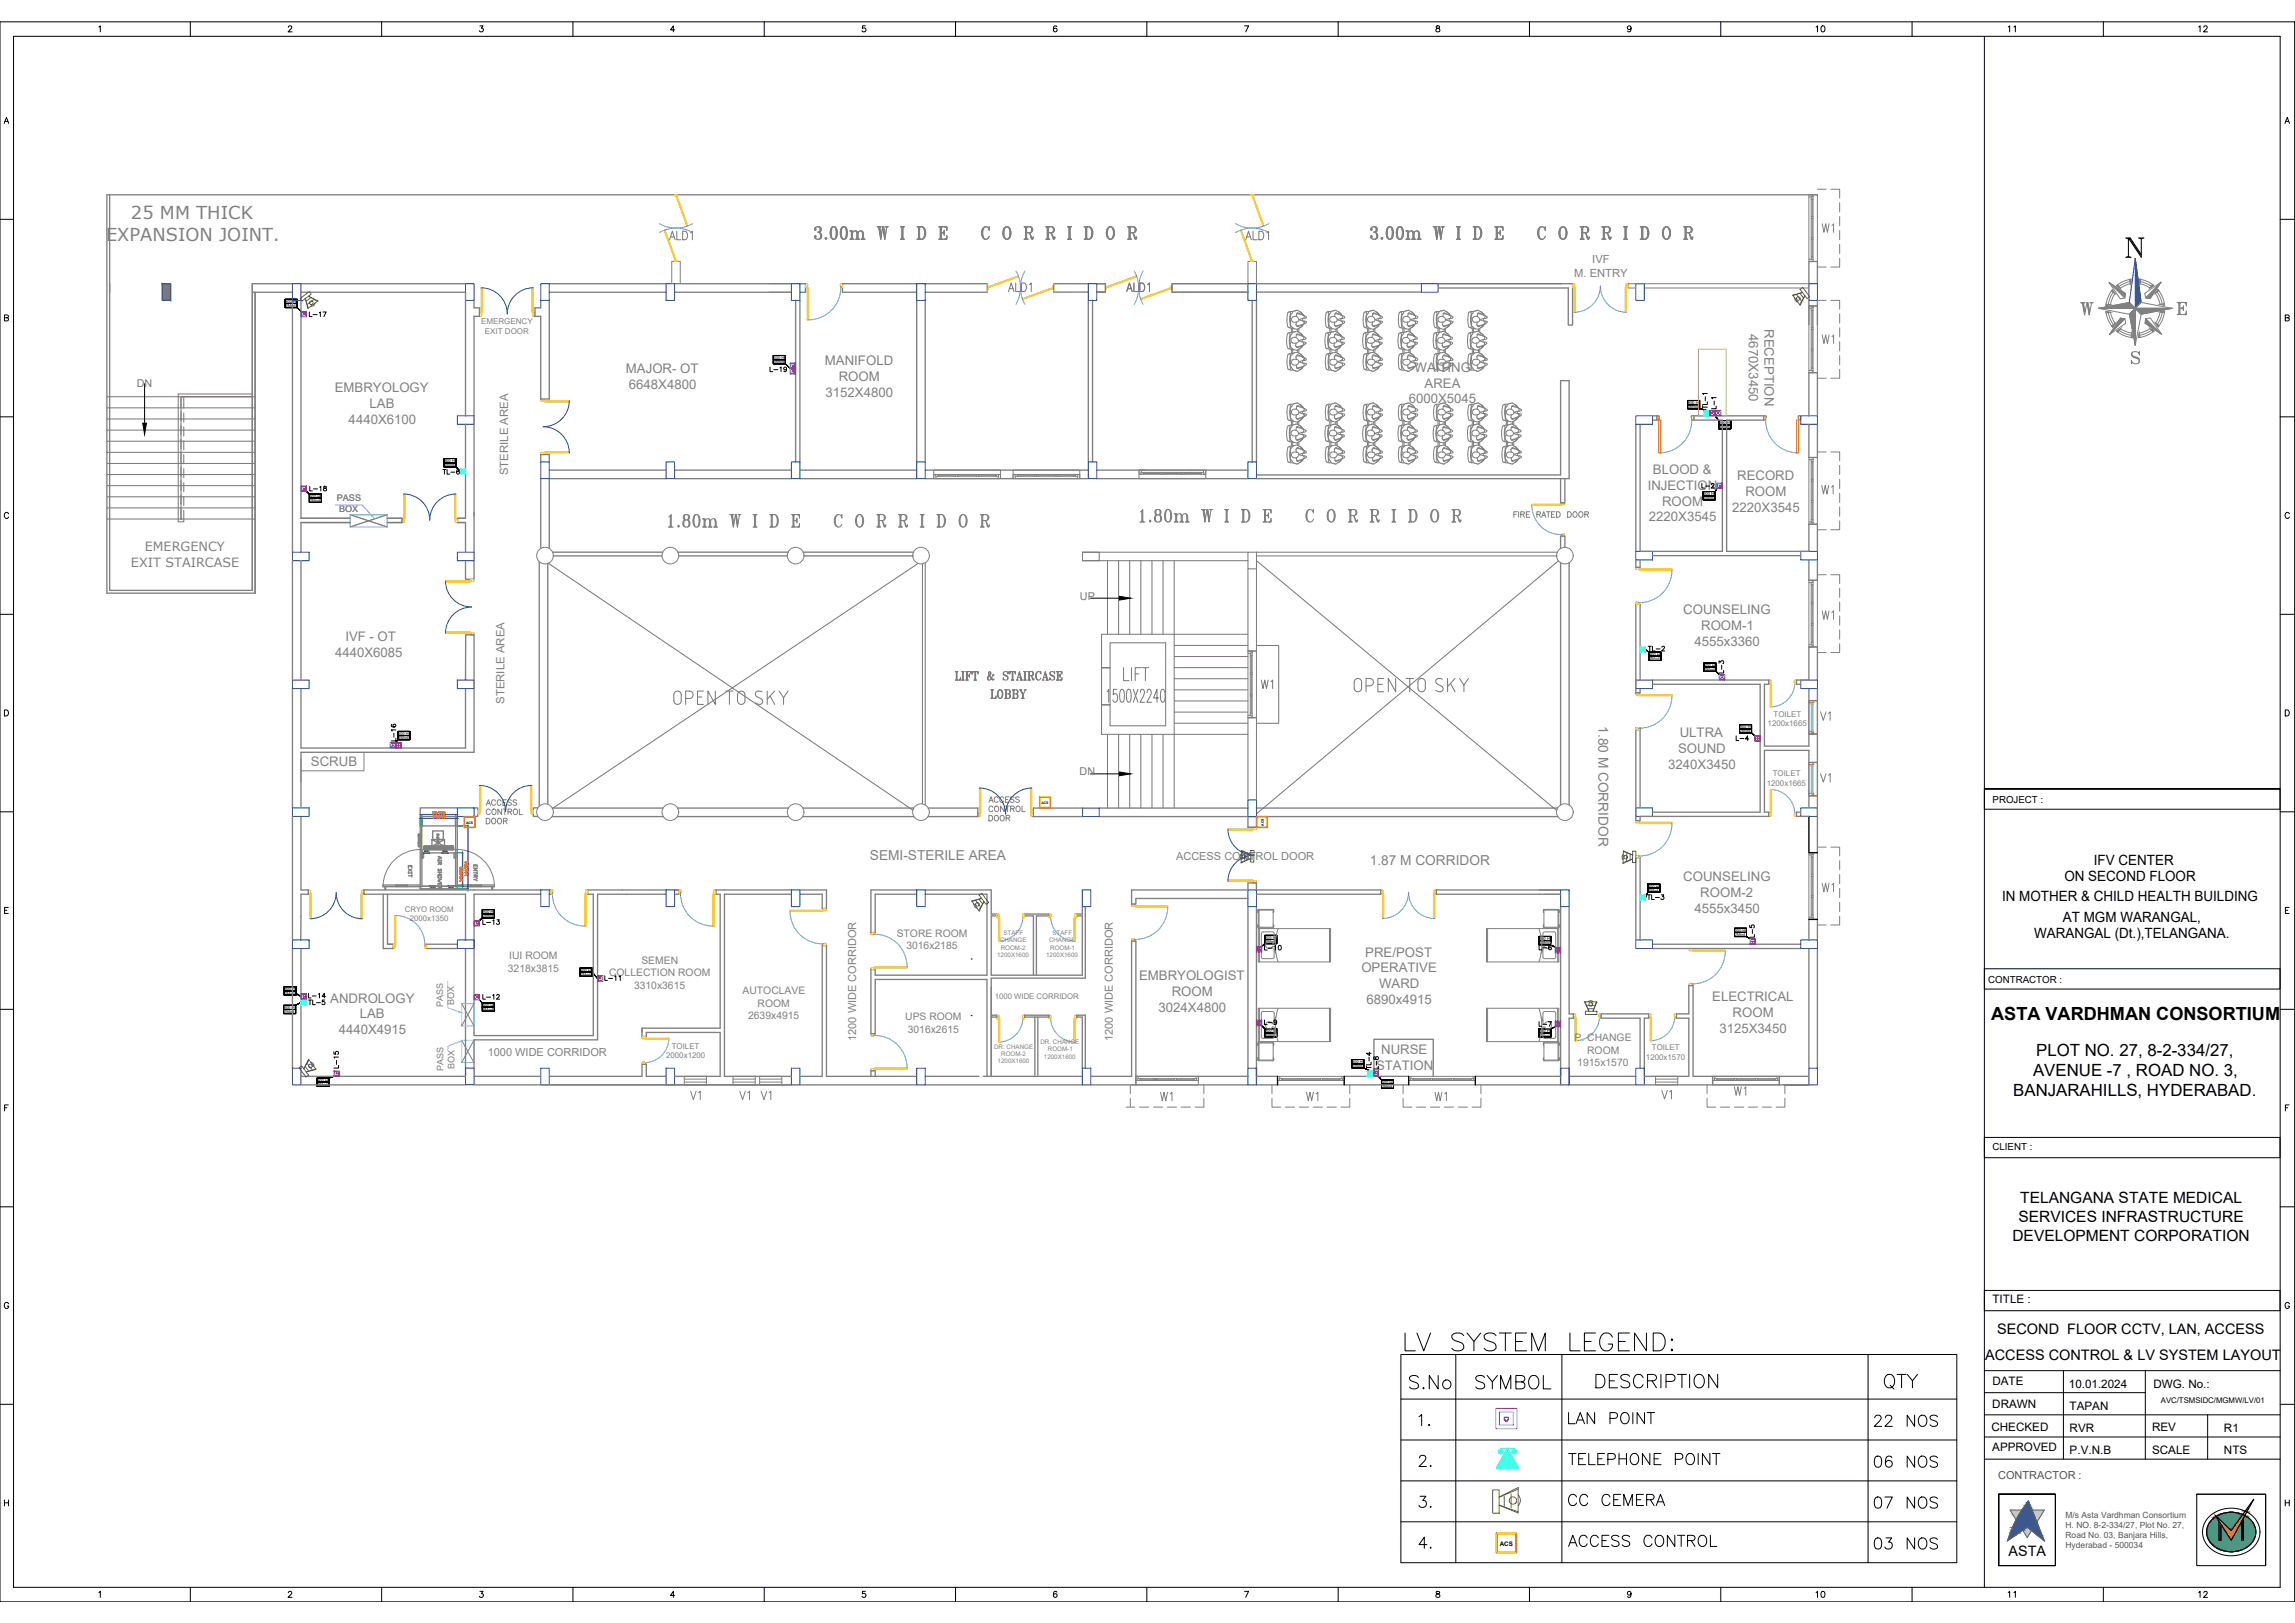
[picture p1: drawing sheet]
<svg xmlns="http://www.w3.org/2000/svg" width="594mm" height="420mm" viewBox="0 0 594 420" stroke-linecap="round" stroke-linejoin="round" font-family="sans-serif">
<defs><g id="words">
<text font-size="8.8" x="548.9" y="67.7">N</text>
<text font-size="8.4" x="362.3" y="351">LV SYSTEM LEGEND:</text>
<text font-size="7.5" x="486.5" y="360.9">QTY</text>
<text font-size="7.1" fill="#808080" x="293.9" y="136.5">1.80m W I D E C O R R I D O R</text>
<g font-size="7.1">
<text x="363.7" y="360.9">S.No</text>
<text x="380.6" y="360.9">SYMBOL</text>
<text x="412" y="360.5">DESCRIPTION</text>
</g>
<g font-size="6.6" fill="#808080">
<text x="209.5" y="63.1">3.00m W I D E C O R R I D O R</text>
<text x="353.5" y="63.1">3.00m W I D E C O R R I D O R</text>
<text x="537.3" y="82.9">W</text>
<text x="171.8" y="137.6">1.80m W I D E C O R R I D O R</text>
</g>
<g font-size="6.6">
<text x="366.2" y="381">2.</text>
<text x="366.2" y="391.6">3.</text>
</g>
<g font-size="6.2">
<text x="371.1" y="370.4" transform="rotate(-90 371.1 370.4)">1.</text>
<text x="404.6" y="369.7">LAN POINT</text>
<text x="484" y="370.4">22 NOS</text>
<text x="404.6" y="380.3">TELEPHONE POINT</text>
<text x="484" y="381">06 NOS</text>
<text x="404.6" y="390.9">CC CEMERA</text>
<text x="484" y="391.6">07 NOS</text>
<text x="404.6" y="401.5">ACCESS CONTROL</text>
<text x="366.2" y="402.2">4.</text>
<text x="484" y="402.2">03 NOS</text>
</g>
<text font-size="5.7" fill="#808080" x="470.6" y="90.3">W1</text>
<g font-size="5.3" fill="#767676">
<text x="172.2" y="63.1">ALD1</text>
<text x="321.4" y="63.1">ALD1</text>
<text x="259.6" y="76.6">ALD1</text>
<text x="290.3" y="76.6">ALD1</text>
<text x="325.3" y="179.6">W1</text>
<text x="255.4" y="182">LOBBY</text>
</g>
<g font-size="5.3" fill="#808080">
<text x="470.6" y="61.4">W1</text>
<text x="470.3" y="129.1">W1</text>
<text x="470.6" y="161.6">W1</text>
<text x="469.9" y="187.7">V1</text>
<text x="469.9" y="203.6">V1</text>
<text x="470.6" y="232.1">W1</text>
<text x="177.4" y="285.8">V1</text>
<text x="190.1" y="285.8">V1</text>
<text x="195.8" y="285.8">V1</text>
<text x="299.2" y="286.1">W1</text>
<text x="336.9" y="286.1">W1</text>
<text x="370.1" y="286.1">W1</text>
<text x="429" y="285.8">V1</text>
<text x="447.7" y="284.7">W1</text>
</g>
<g font-size="4.9">
<text x="468.8" y="9.5">10</text>
<text x="518.6" y="9.5">11</text>
<text x="568" y="9.5">12</text>
<text x="468.8" y="414.9">10</text>
<text x="518.6" y="414.9">11</text>
<text x="568" y="414.9">12</text>
</g>
<text font-size="4.7" x="515.4" y="264">ASTA VARDHMAN CONSORTIUM</text>
<g font-size="4.6" fill="#808080">
<text x="33.9" y="56.7">25 MM THICK</text>
<text x="27.4" y="62.4">EXPANSION JOINT.</text>
</g>
<g font-size="4.4">
<text x="78.7" y="83.3">L-17</text>
<text x="445.2" y="106.9" transform="rotate(-90 445.2 106.9)">L-1</text>
<text x="79" y="128.4">L-18</text>
<text x="439.2" y="127.7">L-2</text>
<text x="448" y="193">L-4</text>
<text x="123.8" y="240.6">L-13</text>
<text x="455.1" y="243.8" transform="rotate(-90 455.1 243.8)">L-5</text>
<text x="326" y="247.3">L-10</text>
<text x="397.2" y="247.3">L-6</text>
<text x="78.7" y="259.6">L-14</text>
<text x="123.8" y="260">L-12</text>
<text x="397.2" y="267.1">L-7</text>
<text x="527.1" y="273.3">PLOT NO. 27, 8-2-334/27,</text>
<text x="357.7" y="278" transform="rotate(-90 357.7 278)">L-8</text>
<text x="526.3" y="278.6">AVENUE -7 , ROAD NO. 3,</text>
<text x="521.1" y="283.8">BANJARAHILLS, HYDERABAD.</text>
</g>
<g font-size="4">
<text x="198.3" y="97.4">L-19</text>
<text x="442.7" y="106.9" transform="rotate(-90 442.7 106.9)">TL-1</text>
<text x="113.2" y="123.8">TL-6</text>
<text x="425.4" y="169.7">TL-2</text>
<text x="447" y="175.3" transform="rotate(-90 447 175.3)">L-3</text>
<text x="103.4" y="193" transform="rotate(-90 103.4 193)">L-16</text>
<text x="155.2" y="255.1">L-11</text>
<text x="326" y="266.3">L-9</text>
<text x="523" y="311.5">TELANGANA STATE MEDICAL</text>
<text x="522.5" y="316.3">SERVICES INFRASTRUCTURE</text>
<text x="520.9" y="321.2">DEVELOPMENT CORPORATION</text>
</g>
<g font-size="3.8">
<text x="517" y="345.4">SECOND FLOOR CCTV, LAN, ACCESS</text>
<text x="513.9" y="352">ACCESS CONTROL &amp; LV SYSTEM LAYOUT</text>
</g>
<g font-size="3.7">
<text x="542" y="223.9">IFV CENTER</text>
<text x="518.2" y="233.2">IN MOTHER &amp; CHILD HEALTH BUILDING</text>
<text x="534.4" y="228.1">ON SECOND FLOOR</text>
<text x="534" y="238.8">AT MGM WARANGAL,</text>
<text x="526.6" y="242.7">WARANGAL (Dt.),TELANGANA.</text>
<text x="520" y="402.7">ASTA</text>
</g>
<g font-size="3.5" fill="#808080">
<text x="413.8" y="188" transform="rotate(90 413.8 188)">1.80 M CORRIDOR</text>
<text x="225.2" y="222.7">SEMI-STERILE AREA</text>
<text x="354.6" y="224">1.87 M CORRIDOR</text>
</g>
<g font-size="3.4" fill="#808080">
<text x="452.7" y="86.5" transform="rotate(90 452.7 86.5)">4670X3450</text>
<text x="456.7" y="85.2" transform="rotate(90 456.7 85.2)">RECEPTION</text>
<text x="213.6" y="94.5">MANIFOLD</text>
<text x="86.7" y="101.5">EMBRYOLOGY</text>
<text x="162" y="96.5">MAJOR- OT</text>
<text x="162.8" y="100.6">6648X4800</text>
<text x="217.1" y="98.6">ROOM</text>
<text x="366.2" y="96.3">WAITING</text>
<text x="368.7" y="100.4">AREA</text>
<text x="95.7" y="105.6">LAB</text>
<text x="213.7" y="102.7">3152X4800</text>
<text x="364.7" y="104.4">6000X5045</text>
<text x="90.3" y="109.7">4440X6100</text>
<text x="427.9" y="122.6">BLOOD &amp;</text>
<text x="449.7" y="124.3">RECORD</text>
<text x="426.5" y="126.8">INJECTION</text>
<text x="430.2" y="130.9">ROOM</text>
<text x="451.8" y="128.4">ROOM</text>
<text x="426.8" y="135">2220X3545</text>
<text x="448.4" y="132.5">2220X3545</text>
<text x="435.7" y="159">COUNSELING</text>
<text x="89.4" y="165.9">IVF - OT</text>
<text x="438.6" y="167.2">4555x3360</text>
<text x="440.4" y="163.1">ROOM-1</text>
<text x="86.8" y="170">4440X6085</text>
<text x="434.8" y="190.9">ULTRA</text>
<text x="434.4" y="195">SOUND</text>
<text x="80.5" y="198.4">SCRUB</text>
<text x="431.8" y="199.1">3240X3450</text>
<text x="435.7" y="228.1">COUNSELING</text>
<text x="440.1" y="232.2">ROOM-2</text>
<text x="438.6" y="236.3">4555x3450</text>
<text x="352.4" y="251.8">OPERATIVE</text>
<text x="353.4" y="247.6">PRE/POST</text>
<text x="294.9" y="253.7">EMBRYOLOGIST</text>
<text x="303.3" y="257.9">ROOM</text>
<text x="357" y="255.8">WARD</text>
<text x="85.5" y="259.5">ANDROLOGY</text>
<text x="93.1" y="263.6">LAB</text>
<text x="299.9" y="262">3024X4800</text>
<text x="353.7" y="259.9">6890x4915</text>
<text x="443.2" y="259.1">ELECTRICAL</text>
<text x="448.5" y="263.2">ROOM</text>
<text x="87.7" y="267.7">4440X4915</text>
<text x="445.1" y="267.3">3125X3450</text>
<text x="357.5" y="272.9">NURSE</text>
<text x="356.2" y="277">STATION</text>
</g>
<g font-size="3.3" fill="#808080">
<text x="37.5" y="142.7">EMERGENCY</text>
<text x="33.9" y="146.7">EXIT STAIRCASE</text>
</g>
<g font-size="3" fill="#808080">
<text x="131.5" y="123.1" transform="rotate(-90 131.5 123.1)">STERILE AREA</text>
<text x="130.6" y="182.3" transform="rotate(-90 130.6 182.3)">STERILE AREA</text>
</g>
<g font-size="3">
<text x="515.8" y="337.3">TITLE :</text>
<text x="515.7" y="358.6">DATE</text>
<text x="535.5" y="359.2">10.01.2024</text>
<text x="557.4" y="359.2">DWG. No.:</text>
<text x="515.7" y="364.5">DRAWN</text>
<text x="535.7" y="365">TAPAN</text>
<text x="515.5" y="370.5">CHECKED</text>
<text x="535.7" y="370.7">RVR</text>
<text x="557.1" y="370.4">REV</text>
<text x="575.7" y="370.7">R1</text>
<text x="515.7" y="375.6">APPROVED</text>
<text x="535.7" y="376.4">P.V.N.B</text>
<text x="557.1" y="376.4">SCALE</text>
<text x="575.7" y="376.4">NTS</text>
</g>
<g font-size="2.9" fill="#808080">
<text x="407.5" y="71.6">M. ENTRY</text>
<text x="412.2" y="68.2">IVF</text>
</g>
<g font-size="2.8" fill="#767676">
<text x="35.4" y="100.1">DN</text>
<text x="279.6" y="155.3">UP</text>
<text x="279.5" y="200.7">DN</text>
</g>
<g font-size="2.8" fill="#808080">
<text x="304.4" y="222.8">ACCESS CONTROL DOOR</text>
<text x="221.6" y="269.5" transform="rotate(-90 221.6 269.5)">1200 WIDE CORRIDOR</text>
<text x="288.1" y="269.5" transform="rotate(-90 288.1 269.5)">1200 WIDE CORRIDOR</text>
<text x="126.2" y="273.4">1000 WIDE CORRIDOR</text>
</g>
<text font-size="2.8" fill="#545454" x="517.2" y="382.9">CONTRACTOR :</text>
<g font-size="2.7" fill="#808080">
<text x="232.1" y="242.5">STORE ROOM</text>
<text x="234.6" y="245.7">3016x2185</text>
<text x="131.5" y="251.5">3218x3815</text>
<text x="131.8" y="248.3">IUI ROOM</text>
<text x="166" y="249.6">SEMEN</text>
<text x="157.7" y="252.8">COLLECTION ROOM</text>
<text x="164.1" y="256">3310x3615</text>
<text x="192.2" y="257.4">AUTOCLAVE</text>
<text x="193.7" y="263.8">2639x4915</text>
<text x="196.1" y="260.6">ROOM</text>
<text x="234.3" y="264.1">UPS ROOM</text>
<text x="235" y="267.3">3016x2615</text>
<text x="407.6" y="269.5">P. CHANGE</text>
<text x="408.3" y="275.9">1915x1570</text>
<text x="410.8" y="272.7">ROOM</text>
</g>
<g font-size="2.5">
<text x="515.8" y="207.9">PROJECT :</text>
<text x="514.7" y="254.4">CONTRACTOR :</text>
<text x="515.8" y="297.7">CLIENT :</text>
</g>
<g font-size="2.3" fill="#808080">
<text x="87.2" y="129.6">PASS</text>
<text x="87.8" y="132.4">BOX</text>
<text x="114.8" y="260.7" transform="rotate(-90 114.8 260.7)">PASS</text>
<text x="117.6" y="260.1" transform="rotate(-90 117.6 260.1)">BOX</text>
<text x="114.8" y="277.3" transform="rotate(-90 114.8 277.3)">PASS</text>
<text x="117.6" y="276.7" transform="rotate(-90 117.6 276.7)">BOX</text>
</g>
<g font-size="2.2" fill="#545454">
<text x="534.7" y="395.5">H. NO. 8-2-334/27, Plot No. 27,</text>
<text x="534.7" y="392.9">M/s Asta Vardhman Consortium</text>
<text x="534.7" y="398.2">Road No. 03, Banjara Hills,</text>
<text x="534.7" y="400.8">Hyderabad - 500034</text>
</g>
<g font-size="2.1" fill="#808080">
<text x="124.6" y="83.9" transform="rotate(1 124.6 83.9)">EMERGENCY</text>
<text x="125.5" y="86.4" transform="rotate(1 125.5 86.4)">EXIT DOOR</text>
<text x="459.1" y="185.5">TOILET</text>
<text x="457.6" y="188">1200x1665</text>
<text x="457.3" y="203.5">1200x1665</text>
<text x="458.9" y="201">TOILET</text>
<text x="172.4" y="273.9">2000x1200</text>
<text x="173.9" y="271.4">TOILET</text>
<text x="426.1" y="274.4">1200x1570</text>
<text x="427.6" y="271.9">TOILET</text>
</g>
<g font-size="2" fill="#808080">
<text x="104.8" y="236">CRYO ROOM</text>
<text x="106.1" y="238.4">2000x1350</text>
<text x="257.5" y="258.6">1000 WIDE CORRIDOR</text>
</g>
<text font-size="2" x="559.4" y="363.2">AVC/TSMSIDC/MGMW/LV/01</text>
<g font-size="1.6" fill="#808080">
<text x="258.9" y="243.9">CHANGE</text>
<text x="259.1" y="245.9">ROOM-2</text>
<text x="259.8" y="242">STAFF</text>
<text x="271.5" y="243.9">CHANGE</text>
<text x="271.8" y="245.9">ROOM-1</text>
<text x="272.4" y="242">STAFF</text>
<text x="258.1" y="247.8">1200X1600</text>
<text x="270.8" y="247.8">1200X1600</text>
<text x="257.3" y="271.4">DR. CHANGE</text>
<text x="258.2" y="275.3">1200X1600</text>
<text x="259.2" y="273.4">ROOM-2</text>
<text x="269.3" y="270.2">DR. CHANGE</text>
<text x="270.2" y="274.1">1200X1600</text>
<text x="271.3" y="272.2">ROOM-1</text>
</g>
<text font-size="1.6" x="388.2" y="400.3">ACS</text>
<g font-size="1.1">
<text x="73.8" y="78.4">900 Ht</text>
<text x="73.9" y="79.5">2Mod.</text>
<text x="200.2" y="93">300 Ht</text>
<text x="200.3" y="94">4Mod.</text>
<text x="436.9" y="104.6">900 Ht</text>
<text x="437" y="105.7">2Mod.</text>
<text x="444.9" y="109.8">900 Ht</text>
<text x="445.1" y="110.9">4Mod.</text>
<text x="114.9" y="119.6">900 Ht</text>
<text x="115" y="120.7">2Mod.</text>
<text x="80.1" y="128.8">900 Ht</text>
<text x="80.2" y="129.9">2Mod.</text>
<text x="440.9" y="128.2">900 Ht</text>
<text x="441" y="129.3">2Mod.</text>
<text x="426.9" y="169.8">900 Ht</text>
<text x="426.9" y="170.8">2Mod.</text>
<text x="441.1" y="172.6">900 Ht</text>
<text x="441.2" y="173.7">2Mod.</text>
<text x="103" y="190.3">300 Ht</text>
<text x="103.1" y="191.4">4Mod.</text>
<text x="450.3" y="188.5">900 Ht</text>
<text x="450.4" y="189.6">2Mod.</text>
<text x="426.6" y="229.8">900 Ht</text>
<text x="426.7" y="230.8">2Mod.</text>
<text x="124.9" y="236.4">900 Ht</text>
<text x="125" y="237.5">2Mod.</text>
<text x="327.4" y="243.1">900 Ht</text>
<text x="327.5" y="244.2">2Mod.</text>
<text x="398.4" y="243.4">900 Ht</text>
<text x="398.5" y="244.4">2Mod.</text>
<text x="449" y="241.2">900 Ht</text>
<text x="449.1" y="242.3">2Mod.</text>
<text x="150.2" y="251.5">900 Ht</text>
<text x="73.6" y="256.4">900 Ht</text>
<text x="73.6" y="257.5">2Mod.</text>
<text x="150.3" y="252.6">2Mod.</text>
<text x="73.4" y="261.2">900 Ht</text>
<text x="73.5" y="262.3">2Mod.</text>
<text x="124.9" y="260.6">900 Ht</text>
<text x="124.9" y="261.7">8Mod.</text>
<text x="327.4" y="267.2">900 Ht</text>
<text x="327.5" y="268.3">8Mod.</text>
<text x="398.4" y="267.3">900 Ht</text>
<text x="398.5" y="268.3">2Mod.</text>
<text x="349.9" y="275.2">900 Ht</text>
<text x="82.1" y="280">900 Ht</text>
<text x="82.2" y="281.1">2Mod.</text>
<text x="350" y="276.3">2Mod.</text>
<text x="357.6" y="280.5">900 Ht</text>
<text x="357.7" y="281.6">2Mod.</text>
</g>
<g font-size=".9">
<text x="269.6" y="208.2">ACS</text>
<text x="120.6" y="213.3">ACS</text>
<text x="327.1" y="213.8" transform="rotate(-90 327.1 213.8)">ACS</text>
</g>
</g></defs>
<!-- layer: CFT_LOOPING -->
<g fill="none" stroke="#000" stroke-width=".26">
<path d="M73.8 79.6h.1M73.8 77.5v2.1M73.8 78.6h.1M73.8 77.5h.1M73.8 77.5h3.1v2.1M73.8 79.6h3.1M73.8 78.6h3.1M76.9 79.6h.1M76.9 78.6h.1M76.9 79.6l.2 .2M76.9 79.7h.1M77 79.7l.1 .1"/>
<path d="M77.1 79.8h.1M200.2 92v.8M200.2 92h.1M200.2 92h3.1v.8M114.9 118.7v.6M114.9 118.7h.1M114.9 118.7h3.1v.6M438.2 103.7h-1.4v2.1h1.4M438.2 104.7l-1.4 .1M444.6 108.4h.1M444.6 108.4l.1 .2M444.6 108.5h.1"/>
<path d="M444.7 108.5v.1M444.8 108.7h.1M444.8 108.7l.1 .2M444.9 108.8v.1M444.9 111h.1M444.9 108.9v2.1M444.9 109.9v.1M444.9 108.9h.1M444.9 108.9h3.1v2.1M444.9 111h3.1M444.9 109.9h3.1M448 111h.1"/>
<path d="M448 109.9h.1M80.1 130l3.1 .1M80.1 130h.1M83.2 130v.1M83.2 130h.1M440.9 129.4h.1M440.9 129.2v.2M440.9 129.4h3.1M444 129.4h.1M444 129.2v.2M442.4 171.6h-1.3v2.2h1.3M442.4 172.7h-1.3"/>
<path d="M104.7 189.3h1.4v2.2M104.7 191.5h1.4M104.7 190.4h1.4M106.1 191.5h.1M106.1 190.4h.1M450.3 187.6v.3M450.3 187.6h.1M450.3 187.6h3.1v.3M124.8 235.5h.1M124.9 235.5h-.1M124.9 235.5h3.1M426 232.3h.1"/>
<path d="M426.1 232h.1M426.1 231.9h.1M426.2 231.9h-.1M426.3 231.6l-.3 .7M426.3 231.6h.1M426.3 231.5h.1M426.4 231.2v.1M426.5 231.2h-.1M426.5 231h.1M426.5 229.9h.1M426.5 228.8v2.2M426.5 231l-.2 .6"/>
<path d="M426.6 229.9h-.1M426.6 228.8h-.1M426.6 228.8h3.1v2.2M426.6 231h3M429.7 231h.1M429.7 229.9h-3.1M73.5 257.6h.1M73.5 255.4v2.2M73.5 256.5h.1M73.5 255.4h.1M73.6 255.4h3.1v2.2h-3.1M73.6 256.5h3"/>
<path d="M76.7 257.2h.1M76.7 257.2l.4 .3M76.8 257.3h.1M76.9 257.4h.1M77 260h.1M77 257.5h.1M77.1 259.9l-.6 .3M150.2 252.7h.1M150.2 250.6v2.1M150.2 251.7h.1M150.2 250.6h.1M150.2 250.6h3.1v2.1"/>
<path d="M150.2 252.7h3.1M150.2 251.7h3.1M153.3 252.7h.1M153.3 251.7h.1M153.4 251.8h.1M153.4 251.9h.1M153.5 251.9h.1M153.5 251.9l.2 .2M153.5 252h.1M153.6 252l.1 .2M153.6 252.1h.1M153.7 252.2l.1 .1"/>
<path d="M327.4 242.2h.1M327.4 242.1h.1M327.4 242.1l3.1 .1M449 242.5h.1M449 240.3v2.2M449 241.4h.1M449 240.3h.1M449 242.5h1M449 241.4h1M449 240.3h1M76.5 262.4h.1M76.5 262.4v-2.2h-3.1v2.2h3.1"/>
<path d="M76.5 261.3h-3.1M76.5 261.3h.1M76.6 260.2h.1M76.7 260.2h.1M76.9 260.1h.1M82.1 279.1v2.1M82.1 279.1h.1M82.1 279.1h3.1M85.2 279.1v2.1M85.2 279.1h.1M85.3 279h.1M85.4 279h.1"/>
<path d="M85.6 278.9h.1M85.7 278.9h.1M85.7 278.9l-.5 .2M85.8 278.9h.1M85.8 278.8v.1M85.9 278.8h.1M86 278.8h-.1M86.1 278.8h.1M86.2 278.7l-.5 .2M86.2 278.7h.1M86.3 278.7h.1M124.8 261.8h.1"/>
<path d="M124.8 261.5v.3M124.9 261.8h3M128 261.8h.1M128 261.5v.3M327.4 268.5h.1M327.4 267.7v.8M327.4 268.5h3.1M330.5 268.5h.1M330.5 267.7v.8M349.9 276.4h.1M349.9 275.4h.1M349.9 276.4h2.7"/>
<path d="M349.9 275.4h2.7M352.6 274.3h-2.7v2.1M357.6 279.5v.1M357.6 279.6h.1M357.6 279.6v2.1M357.6 279.6h3.1v2.1M82.1 281.2h.1M82.1 280.2h.1M82.1 281.2h3.1M82.1 280.2h3.1M85.2 281.2h.1M85.2 280.1v.1"/>
<path d="M357.6 281.7h.1M357.6 280.7h.1M357.6 281.7h3.1M357.6 280.7h3.1M360.7 281.7h.1M360.7 280.7h.1"/>
</g>
<!-- layer: TITLE -->
<g fill="none" stroke="#000" stroke-width=".26">
<path d="M0 5.7h594v409h-594zM3.5 9.4h586.7v401.5h-586.7zM25.6 7l.4-.3v1.5M49.3 5.7v3.7M74.6 7.1l.3-.4h.3l.3 .3-.2 .5-.7 .7h1M98.8 5.7v3.7M124.2 6.7h.8l-.4 .6a.52 .52 0 0 1 .4 .8 .52 .52 0 0 1-.9-.1M148.3 5.7v3.7M174.7 7.7h-1.1l.7-1v1.5M197.8 5.7v3.7M224 6.7h-.7l-.1 .7a.55 .55 0 0 1 .8-.1 .55 .55 0 0 1-.1 .9 .55 .55 0 0 1-.8-.2M247.3 5.7v3.7"/>
<path d="M273.6 6.9l-.1-.1a.76 .76 0 0 0-.9 .5 .76 .76 0 0 0 .5 .9 .48 .48 0 0 0 .5-.4 .48 .48 0 0 0-.4-.5 .48 .48 0 0 0-.5 .4M296.9 5.7v3.7M322.2 6.7h1l-.7 1.5M346.4 5.7v3.7M371.8 6.8v.4l.7 .2 .2 .3a.52 .52 0 0 1-.5 .6 .52 .52 0 0 1-.5-.6l.9-.6v-.3zM395.9 5.7v3.7M422.2 7.2a.48 .48 0 0 1-.7 .4 .48 .48 0 0 1-.1-.7 .48 .48 0 0 1 .7 0l.1 .3a.73 .73 0 0 1-.6 1l-.3-.2M445.4 5.7v3.7M495 5.7v3.7M513.7 9.4v401.5M544.5 5.7v3.7M1.1 32l.6-1.6 .6 1.6"/>
<path d="M1.3 31.4h.7M591.5 32l.6-1.6 .6 1.6M591.7 31.4h.7M0 56.8h3.5M590.2 56.8h3.8M1.1 82.3l.9-.1 .1-.5-1-.2v1.6l1-.2 .1-.3-.4-.3M591.6 82.3l.8-.1 .1-.5-.9-.2v1.6l.9-.2 .1-.3-.4-.3M0 107.9h3.5M590.2 107.9h3.8M2.2 133a.57 .57 0 0 0-.6-.4 .57 .57 0 0 0-.5 .6v.4a.57 .57 0 0 0 .5 .6 .57 .57 0 0 0 .6-.4M592.6 133a.57 .57 0 0 0-.6-.4 .57 .57 0 0 0-.5 .6v.4a.57 .57 0 0 0 .5 .6 .57 .57 0 0 0 .6-.4M0 159h3.5"/>
<path d="M590.2 159h3.8M1.1 183.8h.6a.83 .83 0 0 1 .5 .8 .83 .83 0 0 1-.5 .7h-.6zM591.6 183.8h.5a.83 .83 0 0 1 .5 .8 .83 .83 0 0 1-.5 .7h-.5zM0 210.2h3.5M590.2 210.2h3.8M1.2 235.6h.6M2.1 234.9h-.9v1.6h.9M591.6 235.6h.6M592.6 234.9h-1v1.6h1M0 261.3h3.5M590.2 261.3h3.8M1.2 286.8h.6"/>
<path d="M2.1 286h-.9v1.6M591.6 286.8h.6M592.6 286h-1v1.6M0 312.4h3.5M590.2 312.4h3.8M2.2 337.5a.57 .57 0 0 0-.6-.3 .57 .57 0 0 0-.5 .6v.3a.56 .56 0 0 0 .6 .6 .56 .56 0 0 0 .5-.6h-.3M592.6 337.5a.57 .57 0 0 0-.6-.3 .57 .57 0 0 0-.5 .6v.3a.56 .56 0 0 0 .6 .6 .56 .56 0 0 0 .5-.6h-.3M0 363.5h3.5M590.2 363.5h3.8M1.1 389h1.1M1.1 388.3v1.6M2.2 388.3v1.6"/>
<path d="M591.6 388.3v1.6M591.6 389h1M592.6 388.3v1.6M25.6 412.3l.4-.3v1.5M49.3 410.9v3.8M74.6 412.3l.3-.3h.3l.3 .3-.2 .5-.7 .7h1M98.8 410.9v3.8M124.2 412h.8l-.4 .6a.52 .52 0 0 1 .4 .8 .52 .52 0 0 1-.9-.2M148.3 410.9v3.8M174.7 413h-1.1l.7-1v1.5M197.8 410.9v3.8M224 412h-.7l-.1 .6a.55 .55 0 0 1 .8 0 .55 .55 0 0 1-.1 .8 .55 .55 0 0 1-.8-.2"/>
<path d="M247.3 410.9v3.8M273.6 412.2l-.1-.2a.76 .76 0 0 0-.9 .6 .76 .76 0 0 0 .5 .9 .48 .48 0 0 0 .5-.4 .48 .48 0 0 0-.4-.5 .48 .48 0 0 0-.5 .4M296.9 410.9v3.8M322.2 412h1l-.7 1.5M346.4 410.9v3.8M371.8 412v.5l.7 .2 .2 .3a.52 .52 0 0 1-.5 .5 .52 .52 0 0 1-.5-.5l.9-.7v-.3zM395.9 410.9v3.8M422.2 412.5a.48 .48 0 0 1-.7 .4 .48 .48 0 0 1-.1-.8 .48 .48 0 0 1 .7 .1l.1 .3a.73 .73 0 0 1-.6 1l-.3-.2M445.4 410.9v3.8M495 410.9v3.8M544.5 410.9v3.8"/>
</g>
<!-- layer: WALL -->
<g fill="none" stroke="#808080" stroke-width=".35">
<path d="M207.1 73.4h1.4v2.3h-1.4M237.3 73.4h-19.2v2.3h19.2M77.9 134.2h12.7M77.9 135.3h12.7M100.2 134.2h3.9v1.1h-3.9M120.5 134.2h-2.1v1.1h2.1M294.9 121.7h13.4M108.8 211.3v2.5M109.3 211.3v2.5M117.9 211.3v2.5M118.4 209.1h-9.6v2.2h9.6v2.5M122.7 209.1h1v2.2h-1"/>
<path d="M139.2 209.1h-1.1v2.2l1.1 .1M99.2 231.5v14h2.5v-1.1h-1.4v-12.9M117.4 230.1h1M212.8 235.2h1.1M100.3 244.4h1.4M118.4 244.4h-8v1.1h8M212.8 244.8h1.1M225.5 241.4h1.1M225.5 251h1.1"/>
</g>
<!-- layer: DOOR -->
<g fill="none" stroke="#ffbf00" stroke-width=".26">
<path d="M208.5 73.4l.6 .2-.2 .8h-.4zM208.9 74.4h.4v8.4h-.4zM217.6 73.5l.5-.1v1h-.4zM104.1 134.3h.4v.4h.1l-.1 .6h-.4zM104.1 134.3v1M104.5 127.9v6.4h.3v-6.4M117.7 127.9v6.4h.3v-6.4M118 135.2l-.1-.1 .1-.8h.4v1h-.4M123.7 209.8h.4v.3h.1l-.1 .6h-.4zM123.7 209.8v.9M124.1 203.3v6.5h.3v-6.5M124.2 210.6h.1"/>
<path d="M137.3 203.3v6.5h.3v-6.5M137.6 209.8h.5v.9l-.6-.1zM102.1 237h.3v7.6h-.3zM102.2 245.3h.1M102.2 245.3l-.5 .1v-.8h.4l.2 .7M109.9 245.3h.1M109.9 245.3l.5 .1v-.8h-.4l-.1 .7"/>
</g>
<path d="M104.5 127.9a6.8 6.8 0 0 1 6.7 6.7 6.8 6.8 0 0 1 6.8-6.7M124.1 203.3a6.8 6.8 0 0 1 6.8 6.8 6.8 6.8 0 0 1 6.7-6.8" fill="none" stroke="#105689" stroke-width=".26"/>
<!-- layer: WIN -->
<path d="M86.8 130.7h6.9l2.5 2.7M90.6 133.2h9.6v3.2h-9.6z" fill="none" stroke="#7fbfff" stroke-width=".26"/>
<path d="M90.6 133.2l9.6 3.2M100.2 133.2l-9.6 3.2" fill="none" stroke="#808080" stroke-width=".26"/>
<path d="M96.1 133.4l.1-.1 .3 .4z" fill="#7fbfff" stroke="#7fbfff" stroke-width=".26"/>
<!-- layer: Plan -->
<g fill="none" stroke="#808080" stroke-width=".26">
<path d="M294.9 121.7v2.2h17.2v-2.2M294.9 121.7h.6l-.2 1.1h-.4zM295.3 122.8h5.2M295.5 121.7h16M295.5 122.3h5M295.9 122.6h4.6M296.1 122.3v.5M301 122.3h-.5v.5h.5M301 122.3h5M301 122.6h5M301 122.3v.5M301 122.8h10.6"/>
<path d="M306 122.8v-.5h.5v.5M306.5 122.3h5M306.5 122.6h4.5M310.9 122.3v.5M311.5 121.7h.6v1.1h-.5z"/>
</g>
<!-- layer: V1 -->
<path d="M189.7 279.4h5.8M189.7 280.8v-2.2h5.8v2.2" fill="none" stroke="#808080" stroke-width=".26"/>
<!-- layer: DOOR -->
<path d="M217.7 74.1a8.4 8.4 0 0 1-8.4 8.7M102.4 237a7.6 7.6 0 0 1 7.6 7.9" fill="none" stroke="#5ca1b8" stroke-width=".26"/>
<!-- layer: TEXT -->
<g fill="none" stroke="#808080" stroke-width=".26">
<path d="M125.9 208.5l.5-1.5 .6 1.5M125.9 211.8h.5a.77 .77 0 0 1 .4 .8 .77 .77 0 0 1-.4 .7h-.5zM126.1 208h.7M126.9 209.8a.53 .53 0 0 0-.6-.4 .53 .53 0 0 0-.4 .6v.3a.53 .53 0 0 0 .4 .6 .53 .53 0 0 0 .6-.4M127.4 212l.1-.1a.67 .67 0 0 1 .9 .7 .67 .67 0 0 1-.9 .6l-.3-.5zM127.4 209.6l.2-.1a.67 .67 0 0 1 .8 .7 .67 .67 0 0 1-.8 .6l-.3-.5zM128.3 207.4a.53 .53 0 0 0-.6-.4 .53 .53 0 0 0-.5 .6v.3a.53 .53 0 0 0 .5 .6 .53 .53 0 0 0 .6-.4M128.9 212l.1-.1a.67 .67 0 0 1 .9 .7 .67 .67 0 0 1-.9 .6l-.2-.5zM129.7 207.4a.53 .53 0 0 0-.6-.4 .53 .53 0 0 0-.4 .6v.3a.53 .53 0 0 0 .4 .6 .53 .53 0 0 0 .6-.4M129.8 209.4v1.5l-.9-1.5v1.5M130.2 207.7h.5M130.2 209.4h.9"/>
<path d="M130.3 212.5h.8l.1-.5-.9-.2v1.5M130.7 209.4v1.5M130.8 212.5l.5 .8M131.1 207h-.9v1.5h.9M131.5 210.1h.8l.1-.5-.9-.2v1.5M132 210.1l.5 .8M132.4 207.2l-.4-.2-.6 .2 .2 .4 .8 .5v.2l-.4 .2-.6-.2M133 209.6l.1-.1a.67 .67 0 0 1 .9 .7 .67 .67 0 0 1-.9 .6l-.2-.5zM133.8 207.2l-.4-.2-.6 .2 .1 .4 .9 .5v.2l-.4 .2-.6-.2M134.4 209.4v1.5h.9"/>
</g>
<!-- layer: AIR SHOWER -->
<path d="M108.8 211.8v2M109.2 210.8v10M117.9 210.8v10M118.4 211.8v2" fill="none" stroke="#0f0" stroke-width=".26"/>
<path d="M108.8 211.8h9.5M109.2 210.8h8.7" fill="none" stroke="#00f" stroke-width=".26"/>
<g fill="none" stroke="#f00" stroke-width=".26">
<path d="M112 210.1l.5 .1v.5l-.5 .1M112.1 211.1l.5 .1v.5l-.5 .1M112.1 210.1v.7M112.2 211.1v.7M112.7 210.2l.2-.1v.7M112.7 210.8h.3M112.9 211.3v.2M112.9 211.6v.1M113.1 211.2l.2-.1v.7M113.1 211.8h.3M113.3 210.3v.1M113.3 210.6v.1"/>
<path d="M113.6 211.2h.4l-.1 .6-.3-.1zM114 210.4h-.4l-.1-.2h.5v.4l-.4 .2M114.3 210.2l.1-.1v.7M114.3 211.2h.4l-.2 .6-.2-.1zM114.3 210.8h.2M114.8 210.2h.4l-.2 .6-.2-.1zM114.9 211.2h.4l-.1 .6-.3-.1z"/>
</g>
<g fill="none" stroke="#808080" stroke-width=".35">
<path d="M108.3 216.3h.4v.3h-.4zM108.3 216.8h.4l-.4 .2h.4M108.3 217.6h.4l-.1 .3-.1-.3M108.3 218.1h.4v.3h-.4zM108.3 217.3h.4M108.3 216.2v-.3h.4l-.1 .3M108.3 218.9v.3l.3-.3v.3M108.5 217.7l-.2 .2M108.7 218.5h-.4v.3M108.7 217.2v.3M112 215.1h2.7v2.2h-2.7zM113.2 215.9v.3l.2-.2"/>
<path d="M113.2 216.8h.4v.3h-.4zM113.2 218.1v-.3h.4v.3M113.2 218.2h.4l-.1 .3-.1-.3M113.2 216h.4M113.4 217.8v.1M113.4 218.3l-.2 .2M113.6 215.9v.2h-.2M113.6 216.3h-.4v.3M113.6 217.2l-.4 .2 .4 .3M99.6 229.5l.1 .8 .1-.8M102.5 229.1h3M102.5 229.5h3"/>
<path d="M102.6 229.2v.3M105.3 229.2v.3M108.8 229.1h-9.6v.4h9.6M109.2 221v1zM109.2 220.8h.4v1.3h-.4zM117.9 221v1zM121.7 229.1v.1M121.7 229.5h.1M121.8 229.2v.3M122.7 224.5v-.6h.8v.6M122.7 224.8h.8l-.8 .6h.8M122.7 226.5h.8l-.1 .6-.3-.1v-.5"/>
<path d="M122.7 226h.8M123.1 223.9v.3M123.1 226.7l-.4 .4M123.1 227.7l.4 .3M123.5 227.4l-.4 .3h-.4M123.5 225.7v.6M124.5 229.2v.3M124.7 229.1v.1M124.7 229.5h.1M127.3 229.5l.1 .8 .1-.8M128 229.1v.4"/>
</g>
<path d="M108.8 219.9a9.6 9.6 0 0 0-9.6 9.6" fill="none" stroke="#808080" stroke-width=".26"/>
<path d="M114.4 220.8h.1M114.5 220.8h.1M114.6 220.8h1.1M114.7 220.5l-.2 .3M114.7 220.5h.1M114.8 220.5h.1M115.9 220.8h.1" fill="none" stroke="#000" stroke-width=".35"/>
<path d="M114.7 220.5h.1M114.7 220.5l-.1 .1M114.8 220.3l-.1 .2" fill="none" stroke="#0f0" stroke-width=".35"/>
<path d="M114.8 220.3l.2 .4M115 220.8h.1M115 220.7v.1" fill="none" stroke="#f00" stroke-width=".35"/>
<circle cx="114.8" cy="220.3" r=".17" fill="#0f0" stroke="#0f0" stroke-width=".26"/>
<circle cx="114.8" cy="220.3" r=".17" fill="#0f0"/>
<path d="M114.7 220.5h.1" fill="none" stroke="#0f0" stroke-width=".35"/>
<circle cx="115" cy="220.8" r=".17" fill="#f00"/>
<path d="M114.5 220.8h.7" fill="none" stroke="#723939" stroke-width=".35"/>
<path d="M115.6 220.5h.1M115.6 220.5l.3 .3M115.9 220.8h.1" fill="none" stroke="#000" stroke-width=".35"/>
<path d="M115.6 220.3h.1M115.6 220.3l.1 .2M115.7 220.5h.1M115.7 220.5v.1" fill="none" stroke="#0f0" stroke-width=".35"/>
<path d="M115.3 220.8h.1M115.3 220.7v.1M115.6 220.3l-.3 .4" fill="none" stroke="#f00" stroke-width=".35"/>
<circle cx="115.6" cy="220.3" r=".17" fill="#0f0"/>
<path d="M115.7 220.5h.1" fill="none" stroke="#0f0" stroke-width=".35"/>
<circle cx="115.3" cy="220.8" r=".17" fill="#f00"/>
<path d="M114.8 220.3h.8M115.2 220.8h.6" fill="none" stroke="#723939" stroke-width=".35"/>
<path d="M109.6 220.8h.1M109.7 220.8h.1M109.8 220.8h1.1M109.9 220.5l-.2 .3M109.9 220.5h.1M110 220.5h.1M111.2 220.8h-.1" fill="none" stroke="#000" stroke-width=".35"/>
<path d="M109.9 220.5h.1M109.9 220.5l-.1 .1M110 220.3l-.1 .2" fill="none" stroke="#0f0" stroke-width=".35"/>
<path d="M110 220.3l.2 .4M110.2 220.7v.1M110.2 220.8h.1" fill="none" stroke="#f00" stroke-width=".35"/>
<circle cx="110" cy="220.3" r=".17" fill="#0f0"/>
<path d="M109.9 220.5h.1" fill="none" stroke="#0f0" stroke-width=".35"/>
<circle cx="110.2" cy="220.8" r=".17" fill="#f00"/>
<path d="M109.7 220.8h.7" fill="none" stroke="#723939" stroke-width=".35"/>
<path d="M110.8 220.5h.1M110.8 220.5l.2 .3M111 220.8h.1M111.1 220.8h.1M111.2 220.8h-.1" fill="none" stroke="#000" stroke-width=".35"/>
<path d="M110.8 220.3l.1 .2M110.9 220.5h.1M110.9 220.5v.1" fill="none" stroke="#0f0" stroke-width=".35"/>
<path d="M110.5 220.8h.1M110.5 220.7v.1M110.8 220.3l-.3 .4" fill="none" stroke="#f00" stroke-width=".35"/>
<circle cx="110.8" cy="220.3" r=".17" fill="#0f0" stroke="#0f0" stroke-width=".26"/>
<circle cx="110.8" cy="220.3" r=".17" fill="#0f0"/>
<path d="M110.9 220.5h.1" fill="none" stroke="#0f0" stroke-width=".35"/>
<circle cx="110.5" cy="220.8" r=".17" fill="#f00"/>
<path d="M110 220.3h.8M110.4 220.8h.6" fill="none" stroke="#723939" stroke-width=".35"/>
<path d="M111.2 229.4h.1M111.5 229.4h1M112.4 229.7h.1M112.5 229.7h-.1M112.6 229.4l-.1 .3M112.6 229.4h.1M112.7 229.4h.1" fill="none" stroke="#000" stroke-width=".35"/>
<g fill="#0f0" stroke="#0f0" stroke-width=".26">
<circle cx="112.5" cy="229.7" r=".17"/>
<circle cx="112.4" cy="229.9" r=".17"/>
</g>
<path d="M112.5 229.6l-.1 .3" fill="none" stroke="#0f0" stroke-width=".35"/>
<path d="M112.1 229.4v.1M112.1 229.5h.1M112.2 229.5l.2 .4" fill="none" stroke="#f00" stroke-width=".35"/>
<circle cx="112.4" cy="229.9" r=".17" fill="#0f0"/>
<path d="M112.5 229.7h.1" fill="none" stroke="#0f0" stroke-width=".35"/>
<circle cx="112.1" cy="229.4" r=".17" fill="#f00"/>
<path d="M112 229.4h.6" fill="none" stroke="#723939" stroke-width=".35"/>
<path d="M111.2 229.4h.1M111.3 229.4h.1M111.3 229.4l.2 .3M111.5 229.7h.1M111.6 229.7h.1" fill="none" stroke="#000" stroke-width=".35"/>
<g fill="#0f0" stroke="#0f0" stroke-width=".26">
<circle cx="111.5" cy="229.7" r=".17"/>
<circle cx="111.6" cy="229.9" r=".17"/>
</g>
<path d="M111.4 229.6l.2 .3" fill="none" stroke="#0f0" stroke-width=".35"/>
<path d="M111.8 229.5l-.2 .4M111.8 229.5h.1M111.8 229.4v.1" fill="none" stroke="#f00" stroke-width=".35"/>
<circle cx="111.6" cy="229.9" r=".17" fill="#0f0"/>
<path d="M111.5 229.7h.1" fill="none" stroke="#0f0" stroke-width=".35"/>
<circle cx="111.8" cy="229.4" r=".17" fill="#f00"/>
<path d="M111.3 229.4h.7M111.6 229.9h.8" fill="none" stroke="#723939" stroke-width=".35"/>
<path d="M116 229.4h.1M116.2 229.4h1.1M117.2 229.7h.1M117.3 229.7h-.1M117.4 229.4l-.2 .3M117.4 229.4h.1M117.5 229.4h.1" fill="none" stroke="#000" stroke-width=".35"/>
<path d="M117.3 229.7l-.1 .2M117.3 229.7h.1M117.3 229.6v.1" fill="none" stroke="#0f0" stroke-width=".35"/>
<path d="M116.9 229.5h.1M116.9 229.4v.1M117 229.5l.2 .4" fill="none" stroke="#f00" stroke-width=".35"/>
<circle cx="117.2" cy="229.9" r=".17" fill="#0f0" stroke="#0f0" stroke-width=".26"/>
<circle cx="117.2" cy="229.9" r=".17" fill="#0f0"/>
<path d="M117.3 229.7h.1" fill="none" stroke="#0f0" stroke-width=".35"/>
<circle cx="116.9" cy="229.4" r=".17" fill="#f00"/>
<path d="M116.8 229.4h.6" fill="none" stroke="#723939" stroke-width=".35"/>
<path d="M116 229.4h.1M116.1 229.4h.1M116.1 229.4l.2 .3M116.3 229.7h.1M116.4 229.7h.1" fill="none" stroke="#000" stroke-width=".35"/>
<path d="M116.2 229.6l.1 .1M116.3 229.7h.1M116.3 229.7l.1 .2" fill="none" stroke="#0f0" stroke-width=".35"/>
<path d="M116.6 229.5l-.2 .4M116.6 229.5h.1M116.6 229.4v.1" fill="none" stroke="#f00" stroke-width=".35"/>
<circle cx="116.4" cy="229.9" r=".17" fill="#0f0"/>
<path d="M116.3 229.7h.1" fill="none" stroke="#0f0" stroke-width=".35"/>
<circle cx="116.6" cy="229.4" r=".17" fill="#f00"/>
<path d="M116.1 229.4h.7M116.4 229.9h.8" fill="none" stroke="#723939" stroke-width=".35"/>
<path d="M118.4 219.9a9.6 9.6 0 0 1 9.6 9.6" fill="none" stroke="#808080" stroke-width=".26"/>
<g fill="none" stroke="#808080" stroke-width=".35">
<path d="M108.8 213.8h9.6v16.3h-9.6zM108.8 219.9h9.6M109.2 219.9v9.6h-.4M109.7 219.1h7.7v.8h-7.7zM109.7 219.5l.4-.4 .9 .8M109.7 219.5l.5 .4M109.7 219.1l.9 .8 .9-.8M109.7 219.9l.9-.8 .7 .8 .9-.8 .9 .8M110 219.9l-.3-.2 .6-.6 .9 .8M110 219.9l.9-.8 .8 .8M110.2 219.9l.9-.8 .8 .8 .8-.8 .9 .8M110.2 219.1l-.5 .5 .4 .3 .9-.8 .8 .8"/>
<path d="M110.2 219.1l.9 .8 .9-.8M110.3 219.9l-.6-.5 .3-.3 .8 .8 .9-.8 .8 .8M110.5 219.9l-.8-.7 .1-.1 .9 .8M110.5 219.9l.9-.8 .8 .8M110.7 219.9l.9-.8 .8 .8 .8-.8 .9 .8M110.7 219.1l-.8 .8M110.8 219.1l.9 .8 .8-.8 .9 .8 .9-.8 .8 .8M110.8 219.9l-.9-.8-.2 .2 .6 .6 .9-.8 .8 .8M111 219.9l.9-.8 .8 .8M111.2 219.9l.9-.8 .8 .8 .9-.8 .8 .8M111.3 219.1l-.9 .8M111.3 219.1l.8 .8 .9-.8"/>
<path d="M111.3 219.9l-.9-.8-.7 .7 .1 .1 .9-.8 .8 .8M111.5 219.1l.8 .8M111.6 219.9l.8-.8 .9 .8M111.8 219.9l.8-.8 .9 .8M111.8 219.1l-.9 .8M111.8 217.3l3.3 1.8v-1.8h-3.3v1.8h3.3l-.9 .8-.9-.8M112 219.1l.9 .8M112.1 219.9l.8-.8 .9 .8M112.3 219.9l.8-.8 .9 .8M112.6 219.9l.8-.8 .9 .8M112.8 219.9l.9-.8 .7 .8 .9-.8 .9 .8M113 219.1l.9 .8 .9-.8 .8 .8"/>
<path d="M113.1 219.9l.9-.8 .8 .8M113.3 219.9l.9-.8 .8 .8 .8-.8 .9 .8M113.3 219.1l-.8 .8M113.6 219.1l.8 .8M113.6 219.9l.9-.8 .8 .8M113.8 219.9l.9-.8 .8 .8M114.1 219.1l-.9 .8-.9-.8-.9 .8M114.1 219.1l.8 .8M114.1 219.9l.9-.8 .8 .8M114.3 219.9l.9-.8 .9 .8M114.6 219.1l-.9 .8-.9-.8-.8 .8M114.6 219.1l.9 .8 .8-.8 .9 .8 .1-.1"/>
<path d="M114.7 219.9l.8-.8 .9 .8M114.9 219.9l.8-.8 .9 .8M115.1 217.3l-3.3 1.8 .8 .8 .9-.8M115.1 219.1l.9 .8 .8-.8M115.4 219.9l.8-.8 .9 .8M115.6 219.9l.8-.8 .9 .8M115.6 219.1l-.9 .8-.8-.8-.9 .8M115.6 219.1l.9 .8 .9-.8M116.1 219.1l-.9 .8-.8-.8-.9 .8M116.1 219.1l.9 .8 .4-.3-.5-.5M116.6 219.6l.6-.5 .2 .2-.6 .6-.9-.8-.8 .8M116.7 219.1l-.8 .8"/>
<path d="M116.8 219.1l.5 .6M116.8 219.1l.6 .6-.3 .2M116.8 219.1l-.2 .1 .7 .7M116.9 219.1l.4 .5-.3 .3 .4-.4-.4-.4M116.9 219.1l-.3 .2M117 219.1l-.9 .8M117 219.1l.3 .4-.4 .4-.9-.8-.8 .8M117 219.1l-.4 .3M117.1 219.1l.2 .3M117.1 219.1l.3 .3-.6 .5M117.1 219.1l-.9 .8M117.3 219.1v.1"/>
<path d="M117.3 219.1l.1 .1-.8 .7M117.3 219.1l-.9 .8M117.3 219.3l-.1-.2-.9 .8-.9-.8-.9 .8M117.3 219.9l-.7-.8-.8 .8-.9-.8-.9 .8M117.4 219.9l-.9-.8-.8 .8M117.4 219.9h-.1M117.9 219.9v9.6M105.7 224.7v-.6h.9v.6M105.7 225.8v.3M105.7 225l.9 .6M105.7 226h.9M105.7 226.7h.9"/>
<path d="M106.2 224.1v.3M106.6 225l-.9 .6M106.6 225.8v.3M106.6 226.4v.6M108.8 230.1h9.6M109.2 220.8h8.7v8.7h10.1M109.2 229.4h8.7M113.4 221.7l.9 .3-.9 .3M113.4 223.2h.9l-.2 .6-.3-.2v-.4M113.4 226.7h.9v.6h-.9zM113.4 229.4v-.6h.9v.6M113.4 229.6h.9l-.2 .6-.3-.1v-.5"/>
<path d="M113.4 222.8h.9M113.4 222.6v.3M113.4 225.8h.9M113.4 226.4h.9M113.5 225l-.1 .1 .1 .5 .6-.6 .2 .1-.2 .5M113.7 221.7v.6M113.8 223.4l-.4 .4M113.8 225.8v.6M113.8 228.8v.3M113.8 229.8l-.4 .4M114.3 227.6l-.9 .3 .4 .1-.4 .2 .9 .3M114.3 222.6v.3"/>
<path d="M117.5 220.8h.4v1.3h-.4zM118.4 229.1h9.6M121.7 229.5h3M121.7 229.2h3"/>
</g>
<path d="M118.4 213.8h2.7M118 220.8h1.8M118 229.4h1.8M118.4 230.1h2.7" fill="none" stroke="#0f0" stroke-width=".35"/>
<path d="M121.1 213.8v16.3M119.8 220.8v8.6" fill="none" stroke="#00f" stroke-width=".35"/>
<g fill="none" stroke="#f00" stroke-width=".35">
<path d="M119 227.3l.7 .3-.3 .1 .3 .2-.7 .2M119 225.3l.6-.1 .1 .2-.6 .2zM119 224.7l.6-.2 .1 .3-.6 .1zM119.2 226.6h.2M119.4 225.8l-.2 .5-.2-.1 .1-.4h.4l.2 .4M119.5 226.6h.1M119.7 227h-.7l.1 .1M119.7 226.8v.3M120.4 225.9l.7 .2-.4 .2 .4 .1-.7 .3M120.4 223.8l.6-.1 .1 .3-.6 .1zM120.5 223.1h.5l.1 .2-.6 .2zM120.6 225.6h.1"/>
<path d="M120.9 225.6h.1M121.1 225.3h-.7l.1 .1M121.1 224.7l-.7-.3v.5M121.1 225.1v.3"/>
</g>
<!-- layer: WALL -->
<g fill="none" stroke="#808080" stroke-width=".35">
<path d="M28.4 50.4v102.4h36.9M470.5 50.4h-442.8v103.2h38.3v-77.9M65.3 73.4v79.4M65.3 75.7h10.4M75.7 73.4h-10.4v79.4M75.7 77.8v65.1M77.9 77.8v56.4h12.7M77.9 75.7h42.6v31.9M77.9 73.4h42.6M122.7 77.8v1.9h1.4v2.2h-1.4v61M140 77.8v1.9h-1.5v2.2h1.5v21.4h2.2v-25.5M142.2 73.4h30.2"/>
<path d="M142.2 75.7h30.2M174.6 73.4h30.3M174.6 75.7h30.3M206 77.8v41.8M207.1 77.8v41.8M237.3 77.8v41.8M239.5 73.4h16M239.5 75.7h16M239.5 77.8v41.8M272.8 73.4h8.9M281.7 77.8v41.8M281.7 75.6h-8.9"/>
<path d="M282.8 77.8v41.8M283.9 73.4h2.2M283.9 75.6h2.2M303.4 73.4h19.6M303.4 75.6h19.6M324.1 77.8v41.8M325.2 75.6h42.8M325.2 73.4h42.8M325.2 77.8v41.8M372.3 73.4h34.8v10.7h-1.1v-9.5h-33.7M468.2 73.4v-5.7h2.3v5.7M468.2 77.8v6.3"/>
<path d="M468.2 79.2h2.3M470.5 77.8v6.3M120.5 109.9v24.3h-2.1M140 119.6v-1.9h2.2v1.9M423.4 109.9v32.8M424.6 109.9v32.8h21.2v-33.9h-7.3v-1.2h18v1.2h-9.5v33.9h21.2v-7h2.3v7M427.8 107.6h1.1v1.2h-1.1M468.2 107.6v-11.1h2.3v11.1M468.2 109.9v8.5h2.3v-8.5M90.6 135.3h-12.7v7.6M100.2 135.3h3.9M100.2 134.2h3.9"/>
<path d="M111.2 134.2h.1M118.4 135.3h2.1v7.6M140 123.9v18.1M142.2 121.7h30.2M172.4 123.9h-30.2v18.1M174.6 121.7h30.3M174.6 123.9h30.3M207.1 121.7h30.2M207.1 123.9h30.2M239.5 121.7h42.2M239.5 123.9h42.2M283.9 123.9h39.1"/>
<path d="M283.9 121.7h12.4M308.3 121.7h14.7M325.2 123h78.8v-24.5h2.2v25.4h-81M404 123.9v6.3h1.1v-6.3M75.7 145.2v30.8M77.9 145.2v30.8M120.5 145.2v4.8h2.2v-4.8M139.6 145.4v63.3M141.8 145.9v62.3M143 142.9h28.6M143.2 143.9h28.2M175.5 142.9h28.5"/>
<path d="M175.7 143.9h28.1M207.9 142.9h28.5M208.1 143.9h28.3M404 145.7v62.7M405.1 141.7v-2.9h-1.1v3.2M406.2 145.7v62.7M423.4 144.9v2h1.2v-2M427.8 143.8h38.3M468.2 144.9v5.3h2.3v-5.3M75.7 178.3v30.8M77.9 178.3v15.3h42.6v-15.3M120.5 176v-11.7h2.2v30.5h-44.8v14.3"/>
<path d="M424.6 176v-19.5h-1.2v23.3M424.6 178.3v1.1h-1.2M427.8 176h30M427.8 177.1h27.8v33.1h-27.8M457.8 176.1v1.1M457.8 177.1h-1.1v16h11.5v-14.8M465 176.1v1.1M465 176h3.2v-8.5h2.3v8.5M465 177.1h1.1M470.5 178.3v42.4M423.4 188.4v24h1.2v-1.1h33.2v-1.1h-1.1v-15.9h11.5v14.8M423.4 188.9h1.2"/>
<path d="M424.6 188.4v20.7M468.2 197.4h2.3M468.2 181.4h2.3M468.2 190h2.3M75.7 211.3v32M77.9 211.3v19.1h1.9v1.1h-1.9v11.8M142.9 211.4h28.8M143 209.2h28.6M175.3 211.4h28.8M175.4 209.2h28.7M207.8 211.4h28.8M207.8 209.2h28.7"/>
<path d="M240.3 209.2h12.8v2.2h-12.9M280.2 209.2h-12.7v2.2h12.7M284.5 211.4h118.8M284.5 209.2h38.5M323 211.4v2.8h2.2v-2.8M325.2 209.2h78M466.1 210.2h-1.1v1.1h3.2M468.2 206h2.3M140 230.4h-45.8v1.1h26.3v11.8M142.2 230.4h.3v1.1h-.3M172.4 230.4h-20.3v1.1h1.5v36.6h-30.9v-36.6h17.3M172.4 231.5h-17.7v37.7h-32v7.3"/>
<path d="M175.7 230.4h-1.1h1.1v1.1h-1.1M204.9 230.4h-19.6v1.1h1.1v34.7h-20.2v1.1M204.9 231.5h-17.4v47.1h17.4M207.1 231.5h5.7v3.7M207.1 230.4h6.8v4.8M237.3 231.5h-10.7v9.9M237.3 230.4h-11.8v11M239.5 230.4h17.1v6.2h1.4v.5h-1.4v15.4h23.6v-15.4h-1.5v-.5h1.5v-1.9M239.5 231.5h16v21h-28.9v-1.5M280.9 234.7v18.5h-24.3v25.4M323 234.7v41.8M325.2 231.5h32.2v-1.1h-32.2v-1.8h-2.2v1.8h-30.1v3.6h1.1v-1.4h29"/>
<path d="M325.2 234.7v46.1h5.5M404 234.7v43.9h-22.1M404 230.4h-32.2v1.1h32.2M406.2 234.7v27.8h1.1v1.1h-1.1v17.2h17.2M468.2 238v5.3M470.5 238v5.3M75.7 245.5v31.1M77.9 245.5v31M120.5 245.5v33.1h-42.6M212.8 244.8v33.8h-5.7M213.9 244.8v33.8h23.4M225.5 251v16.6h1.1v-14h28.9v25"/>
<path d="M267.5 252.5v-15.4h-2.3v-.5h6.3v.5h-3.2v15.4M423.4 243.3v-21.3h1.2v21.3M427.8 244.4h38.3M427.8 245.5h38.3M468.2 245.5v31M470.5 245.5v31M122.7 278.6h17.3M142.2 278.6h24v-3.1h1.1v3.1h5.1M166.2 266.3v2h1.1v-1h19.1v11.3h-11.8M225.5 278.6v-1.4h1.1v1.4M239.5 278.6h13.9M254.5 278.6h25.7"/>
<path d="M256.6 262.8h1.4v.5h-1.4M265.2 262.8h6.3v.5h-6.3zM267.9 263.3v15.1M268.7 263.3v15.1M280.2 276.5v-13.2h-1.5v-.5h2.2v13.7M282.4 278.6h10.5v-35h1.1v37.2M294 278.6h29M325.2 278.6h5.5M348 278.6h16.6M355.7 278.6v-9.6h15.3v9.6M404 276.5v4.3h-22.1M406.2 278.6h17.2"/>
<path d="M424.6 276.5v-12.9h-10.1v-1.1h12.3v1.1h-1.1v15h11.5v-15h-3.3v-1.1h3.3v-7.4h1.1v23.5h29.9M443.3 278.6v2.2M460.6 278.6v2.2M77.9 280.8h42.6M122.7 280.8h82.2M207.1 280.8h30.2M239.5 280.8h40.7M282.4 280.8h40.6M348 280.8h16.6M425.7 280.8h42.5h-6.3"/>
</g>
<!-- layer: V1 -->
<path d="M177.1 279.4h5.8M196.6 278.6h5.8v2.2h-5.8zM196.6 279.4h5.8M428.6 279.4h5.7M177.1 280.8v-2.2h5.8v2.2M196.6 280.1h5.8M428.6 280.8v-2.2h5.7v2.2" fill="none" stroke="#808080" stroke-width=".26"/>
<!-- layer: DOOR -->
<g fill="none" stroke="#ffbf00" stroke-width=".26">
<path d="M172.1 59.5l2.9 7.9-.2 .1-2.9-7.9M174.5 50.4h1v.3h-1zM175.6 52.2l1.8 4.8M175.8 52.2l-.3 .1M177.5 56.9l-.3 .1M178.1 58.5l-2.9-7.9-.2 .1 2.8 7.9M321.3 59.5l2.9 7.9-.2 .1-2.9-7.9M323.7 50.4h.9v.3h-.9zM324.8 52.2l1.7 4.8M324.9 52.2l-.2 .1M326.6 56.9l-.2 .1M327.2 58.5l-2.9-7.9-.2 .1 2.9 7.9"/>
<path d="M124.5 74.5v6.4h.4v-6.4M137.7 74.5v6.4h.4v-6.4M172.6 61.2l1.7 4.7M174.4 65.8l-.2 .1M174.5 67.5h1v.2h-1zM255.5 74h.3v1h-.3zM257.3 73.7l.1 .2M262.1 72.1l-4.8 1.7M263.6 71.4l-7.9 2.9 .1 .2 7.9-2.9M264.6 77.3l7.9-2.9 .1 .3-7.9 2.8M270.9 75l.1 .2M271 75.1l-4.7 1.8"/>
<path d="M272.5 74h.3v1h-.3zM286.1 74h.3v1h-.3zM287.9 73.7l.1 .2M292.7 72.1l-4.8 1.7M294.2 71.4l-7.9 2.9 .1 .2 7.9-2.9M295.2 77.3l7.9-2.9 .1 .3-7.9 2.8M301.6 75v.2M301.6 75.1l-4.7 1.8M303.2 74h.2v1h-.2zM321.8 61.2l1.7 4.7M323.6 65.8l-.2 .1M323.7 67.5h.9v.2h-.9z"/>
<path d="M407.1 73.4l.5 .2-.1 .8h-.4zM407.5 74.4h.3v6.4h-.3zM407.6 73.6h.1M420.7 74.4h.3v6.4h-.3zM420.9 73.6h.1M420.9 73.5l.6-.1v1h-.5zM124.1 80.9h.4v.4h.2l-.2 .6h-.4zM124.1 80.9v1M137.9 81.7h.1M137.9 81.7l.6 .2v-1h-.4l-.2 .8M140 117.7h.9M140 117.2h.9v.5h-.9z"/>
<path d="M140.1 103.8v.1M140.1 103.8l-.1-.5h.9v.4l-.8 .2M147.4 103.7h-6.5v.4h6.5M147.4 116.9h-6.5v.3h6.5M396.5 130.6h7.6v.3h-7.6zM404.1 138.4l.7-.1 .2 .5h-.9zM404.1 130.2h.9v.4l-.6 .1-.3-.1zM404.8 130.7h.1M404.8 138.3h.1M115.3 150.4h6.4v.3h-6.4M121.7 150h1v.4l-.1 .1-.9-.1zM122.6 150.5h.1"/>
<path d="M423.6 155.9l.8 .1v.5h-1l.2-.6M423.6 147.4h.1M423.6 155.9h.1M423.6 147.4l-.2-.5h1v.4l-.8 .1M424.4 147.3h8.4v.3h-8.4zM115.3 163.6h6.4v.3h-6.4M121.7 163.9l.9-.1 .1 .5h-1zM121.7 164.3h1M122.6 163.8h.1M423.6 179.9h.1M423.6 179.9l-.2-.5h1v.4l-.8 .1M424.4 179.8h8.4v.3h-8.4z"/>
<path d="M457.8 176l.6 .2-.1 .8h-.5zM458.3 177h.3v6h-.3zM464.5 176.2h.1M464.5 176.1l.5-.1v1h-.4zM423.6 188.4l.8 .1v.4h-1l.2-.5M423.6 188.4h.1M253.1 210.4h.4v.4h.2l-.2 .6h-.4zM253.1 210.4v1M253.5 204v6.4h.4v-6.4M253.7 211.3h.1M266.7 204v6.4h.4v-6.4M266.9 211.3h.1"/>
<path d="M267.1 210.4h.4v1l-.6-.1zM317.9 214.6h6.4v.3h-6.4M325.2 214.6l-.1 .2-.8-.2v-.4h.9v.4M423.6 213l-.2-.6h1v.5l-.8 .1M424.4 212.9h8.4v.3h-8.4zM457.8 210.4h.5v.3h.1l-.1 .6h-.5zM458.3 204.4h.3v6h-.3zM464.5 211.2h.1M464.6 210.4h.4v.9h-.5zM79.8 230.5l.6 .1-.1 .8h-.5zM79.8 230.5v.9M80.3 237.8v-6.4h.3v6.4"/>
<path d="M80.4 230.6h.1M93.5 237.8v-6.4h.3v6.4M93.6 230.6h.1M93.7 230.5h.5v.9h-.4zM142.5 230.4l.6 .1-.1 .9h-.5zM151.4 231.4h.3v8.3h-.3zM151.6 230.5h.1M151.6 230.4h.5v1h-.4zM175.7 230.4h.5v1h-.5zM176.3 230.5h.1M184.5 231.4h.4v8.3h-.4zM184.7 230.5h.1"/>
<path d="M184.8 230.4h.5v1h-.4zM204.5 235.6h8.4v.4h-8.4zM212.9 235.2h1v.4l-.7 .2v-.2h-.3zM213.7 235.7v.1M258 236.6l.5 .1v.9h-.5zM258.5 237.6h.3v6h-.3zM258.6 236.8h.1M264.7 236.7l.5-.1v1h-.4zM271.5 236.6l.6 .2-.1 .8h-.5zM278 237.6h.3v6h-.3zM278.2 236.7l.5-.1v1h-.4zM292.9 234h1v.5l-.8 .1z"/>
<path d="M293.1 234.6h.1M293.9 234.5h8.4v.3h-8.4zM317.9 227.8h6.4v.3h-6.4M324.3 228.6h.9M325.1 228l-.8 .1v.5h.9v-.5M325.1 228h.1M325.1 228l.1 .1M357.4 230.4l.6 .1-.2 .9h-.4zM357.8 231.4h.4v6.4h-.4zM371 231.4h.4v6.4h-.4zM371.3 230.4h.5v1h-.4zM423.6 221.5l-.2 .5h1v-.4l-.8-.1"/>
<path d="M212.9 244.3l.8-.1 .2 .6h-1zM213.7 244.2h.1M225.5 241.4h.9v.5l-.8 .1zM225.5 250.5l.9 .1v.4h-.9zM225.6 242h.1M225.6 250.4v.1M226.4 250.2h8.4v.4h-8.4zM293 243.1l.9 .1v.4h-1zM293.1 243.1h.1M437.2 245.5h1v.5l-.8 .1zM437.3 254.6l.9 .1v.4h-1zM437.4 246.1h.1"/>
<path d="M437.4 254.6h.1M438.2 246h8.4v.3h-8.4zM166.2 268.3h1v.5l-.9 .1zM166.3 275l.9 .1v.4h-1zM166.3 268.9h.1M166.3 274.9v.1M167.2 268.8h5.9v.3h-5.9zM225.5 267.6h.9v.4l-.8 .2zM225.5 276.7l.9 .1v.4h-.9zM225.6 268.2h.1M225.6 276.6v.1M226.4 276.4h8.4v.4h-8.4z"/>
<path d="M258 262.8l.5 .1v.9h-.5zM258.5 263.8h.3v6h-.3zM258.6 263h.1M264.7 262.9l.5-.1v1h-.4zM271.5 262.8l.6 .2-.1 .8h-.5zM278 263.8h.3v6h-.3zM278.2 262.9l.5-.1v1h-.4zM407.3 262.5h.5l-.1 .9h-.4zM407.7 263.4h.4v6h-.4zM407.8 262.6h.1M413.9 262.6h.1M414 262.5h.5v.9h-.5z"/>
<path d="M426.8 262.5h.5l-.1 .9h-.4zM427.2 263.4h.3v6h-.3zM427.3 262.6h.1M433.4 262.6h.1M433.4 262.5h.5v.9h-.4z"/>
</g>
<path d="M124.5 74.5a6.8 6.8 0 0 1 6.8 6.8 6.8 6.8 0 0 1 6.8-6.8M147.4 103.7a6.8 6.8 0 0 1-6.8 6.8 6.8 6.8 0 0 1 6.8 6.7M115.3 150.4a6.8 6.8 0 0 0 6.8 6.7 6.8 6.8 0 0 0-6.8 6.8M253.5 204a6.8 6.8 0 0 1 6.8 6.8 6.8 6.8 0 0 1 6.8-6.8M317.9 214.6a6.8 6.8 0 0 0 6.7 6.8 6.8 6.8 0 0 0-6.7 6.7M80.3 237.8a6.8 6.8 0 0 0 6.7-6.7 6.8 6.8 0 0 0 6.8 6.7" fill="none" stroke="#105689" stroke-width=".26"/>
<!-- layer: TEXT -->
<g fill="none" stroke="#808080" stroke-width=".26">
<path d="M563.6 78.3h2.4v.9l-.2-.9M563.7 78.3l.3 .1M563.9 78.3l.1 .3M564 78.3v3.1M564.2 78.4v2.9M564.3 78.3v3.1M564.3 79.8h.9M564.5 78.3l-.2 .3M564.6 78.3l-.3 .1M565.2 79.2v1.2l-.1-.6zM565.2 79.5l-.3 .3 .3 .3M565.2 79.6l-.6 .2 .6 .1"/>
<path d="M565.2 78.3l.8 .1M565.5 78.3l.5 .3M565.7 78.3l.3 .4M551.9 91.9a2.24 2.24 0 0 0 1.6 .9l.2 .3M552 91.2a.64 .64 0 0 0 .3 1l.9 .3a.94 .94 0 0 1 .5 1.4 .94 .94 0 0 1-1.5 .1l-.5-.7v.9l.2-.5M553.7 91.5l.1-.5v.9a1.18 1.18 0 0 0-.9-.9 1.18 1.18 0 0 0-1.2 .5v.4a2.52 2.52 0 0 0 1.8 1.1l.2 .3-.2 .7M563.6 81.4h2.4v-.9l-.2 .9M564 81.3l-.3 .1M564 81.1l-.1 .3M564.3 81.1l.2 .3M564.3 81.3l.3 .1M566 81.3l-.8 .1"/>
<path d="M566 81.1l-.5 .3M566 81l-.3 .4M391.9 133.2h.5M392.8 132.5h-.9v1.4M393.1 132.5v1.4M393.7 133.2l.8-.1 .1-.4-.3-.2h-.6v1.4M394.1 133.2l.5 .7M395.1 133.2h.5M396 132.5h-.9v1.4h.9M397.8 133.2l.9-.1 .1-.4-.3-.2h-.7v1.4M398.3 133.2l.5 .7M399.1 133.9l.5-1.4 .6 1.4"/>
<path d="M399.3 133.4h.7M400.3 132.5h1M400.8 132.5v1.4M401.6 133.2h.6M402.5 132.5h-.9v1.4h.9M402.9 132.5h.5a.77 .77 0 0 1 .5 .7 .77 .77 0 0 1-.5 .7h-.5zM405.8 132.5h.5a.77 .77 0 0 1 .5 .7 .77 .77 0 0 1-.5 .7h-.5zM407.3 132.7l.1-.2a.67 .67 0 0 1 .9 .7 .67 .67 0 0 1-.9 .6l-.2-.4zM408.8 132.7l.1-.2a.67 .67 0 0 1 .9 .7 .67 .67 0 0 1-.9 .6l-.2-.4zM410.2 133.2l.9-.1 .1-.4-.3-.2h-.7v1.4M410.7 133.2l.5 .7M256 207.7l.5-1.4 .6 1.4"/>
<path d="M256 211.1h.5a.77 .77 0 0 1 .5 .7 .77 .77 0 0 1-.5 .7h-.5zM256.2 207.2h.7M257 209a.53 .53 0 0 0-.6-.3 .53 .53 0 0 0-.4 .5v.4a.53 .53 0 0 0 .4 .5 .53 .53 0 0 0 .6-.3M257.5 211.3l.1-.2a.67 .67 0 0 1 .9 .7 .67 .67 0 0 1-.9 .6l-.2-.4zM257.6 208.9l.1-.2a.67 .67 0 0 1 .8 .7 .67 .67 0 0 1-.8 .6l-.3-.4zM258.4 206.6a.53 .53 0 0 0-.6-.3 .53 .53 0 0 0-.4 .5v.4a.53 .53 0 0 0 .4 .5 .53 .53 0 0 0 .6-.3M259 211.3l.1-.2a.67 .67 0 0 1 .9 .7 .67 .67 0 0 1-.9 .6l-.2-.4zM259.8 206.6a.53 .53 0 0 0-.6-.3 .53 .53 0 0 0-.4 .5v.4a.53 .53 0 0 0 .4 .5 .53 .53 0 0 0 .6-.3M260 208.7v1.4l-1-1.4v1.4M260.3 207h.6M260.3 208.7h1M260.4 211.8l.9-.1v-.5l-.9-.1v1.4"/>
<path d="M260.8 208.7v1.4M260.9 211.8l.5 .7M261.2 206.3h-.9v1.4h.9M261.6 209.4l.8-.1 .1-.5-.9-.1v1.4M262.1 209.4l.5 .7M262.5 206.5l-.3-.2-.7 .2 .2 .3 .8 .5v.2l-.3 .2-.7-.2M263.1 208.9l.1-.2a.67 .67 0 0 1 .9 .7 .67 .67 0 0 1-.9 .6l-.2-.4zM263.9 206.5l-.4-.2-.6 .2 .1 .3 .9 .5v.2l-.4 .2-.6-.2M264.6 208.7v1.4h.8"/>
</g>
<!-- layer: DOOR -->
<g fill="none" stroke="#5ca1b8" stroke-width=".26">
<path d="M170.7 57.9a8.7 8.7 0 0 0 8.6 0M319.8 57.9a8.6 8.6 0 0 0 8.7 0M170.7 60.2a8.6 8.6 0 0 1 8.6 0M263 70.2a8.6 8.6 0 0 1 0 8.6M265.3 70.2a8.6 8.6 0 0 0 0 8.6M293.6 70.2a8.6 8.6 0 0 1 0 8.6M295.9 70.2a8.6 8.6 0 0 0 0 8.6M319.8 60.2a8.6 8.6 0 0 1 8.7 0M407.5 80.8a6.8 6.8 0 0 0 6.8-6.7 6.8 6.8 0 0 0 6.7 6.7M437.9 108.7a8.4 8.4 0 0 1-8 8.5M457.1 108.7a8.4 8.4 0 0 0 8 8.5M396.5 130.8a7.6 7.6 0 0 0 7.9 7.6"/>
<path d="M432.8 147.6a8.4 8.4 0 0 1-8.7 8.4M464.6 176.7a6.3 6.3 0 0 1-6.3 6.3M432.8 180.1a8.4 8.4 0 0 1-8.7 8.4M432.8 213.2a8.4 8.4 0 0 1-8.7 8.4M458.3 204.4a6.3 6.3 0 0 1 6.3 6.3M143 231a8.4 8.4 0 0 0 8.4 8.7M176.2 231a8.4 8.4 0 0 0 8.3 8.7M204.5 236a8.4 8.4 0 0 0 8.7 8.3M264.8 237.2a6.3 6.3 0 0 1-6.3 6.4M272 237.2a6.3 6.3 0 0 0 6.3 6.4M302.3 234.8a8.4 8.4 0 0 1-8.7 8.4M357.8 237.8a6.8 6.8 0 0 0 6.8-6.8 6.8 6.8 0 0 0 6.8 6.8"/>
<path d="M226.1 241.9a8.4 8.4 0 0 1 8.7 8.3M446.6 246.3a8.4 8.4 0 0 1-8.7 8.4M173.1 268.8a6.3 6.3 0 0 1-6.3 6.3M226.1 268a8.4 8.4 0 0 1 8.7 8.4M264.8 263.4a6.3 6.3 0 0 1-6.3 6.4M272 263.4a6.3 6.3 0 0 0 6.3 6.4M414 263.1a6.3 6.3 0 0 1-6.3 6.3M433.5 263.1a6.3 6.3 0 0 1-6.3 6.3"/>
</g>
<!-- layer: WALL -->
<g fill="none" stroke="#808080" stroke-width=".26">
<path d="M173.9 73.4v-5.7h2.2v5.7M199.1 73.4h5.8M199.1 75.7h5.8M255.5 73.4v2.3M272.8 73.4v2.3M283.9 73.4h2.2v2.3M283.9 75.7h2.2M286.1 75.7h-2.2h2.2M325.2 73.4v-5.7h-2.2v5.7h-19.6v2.3h19.6M425.7 74.6h42.5M468.2 73.4h-46.7v1.2h1.9M77.9 196.5v5.9"/>
<path d="M94.2 194.8v4.7h-16.3"/>
</g>
<!-- layer: Plan -->
<g fill="none" stroke="#808080" stroke-width=".26">
<path d="M468.2 50.4h2.3v17.3h-2.3M468.2 50.4h1.1v.5l-1.1 .1zM468.2 51v16.1M468.8 51.6h.5M468.8 51v5.1M469.1 51.5v4.6M469.3 50.9v5.2M468.2 79.2h2.3v17.3h-2.3M468.2 79.2h1.1v.5l-1.1 .1zM468.2 67.1l1.1 .1v.5h-1.1zM468.2 79.8v16.1M468.8 66.5h.5"/>
<path d="M468.8 62.1v5M468.8 79.8v5M469.1 62.1v4.5M469.3 62.1v5.1M469.3 79.7v5.1M468.2 95.9l1.1 .1v.5h-1.1zM468.8 80.4h.5M468.8 95.3h.5M468.8 90.8v5.1M469.1 80.3v4.5M469.1 90.8v4.6M469.3 90.8v5.2"/>
<path d="M468.2 118.4h2.3v17.3h-2.3M468.2 118.4h1.1v.5l-1.1 .1zM468.2 119v16.1M468.8 119.6h.5M468.8 119v5.1M469.1 119.5v4.6M469.3 118.9v5.2M241.7 123.9v-2.2h17.3v2.2M241.7 122.8h.5l.1 1.1h-.6zM242.2 122.8h10.7M242.3 123.9h16.1M242.3 123.3h5"/>
<path d="M242.8 123h4.5M242.9 122.8v.5M247.3 122.8v.5h.5v-.5M247.8 123.3h5.1M247.8 123h5.1M252.9 122.8h.4v.5h-.4M252.9 122.8v.5M253.3 123.3h5.1M253.3 123h4.6M253.3 122.8h5.2M257.8 122.8v.5M258.5 122.8h.5v1.1h-.6z"/>
<path d="M262.2 123.9v-2.2h17.3v2.2M262.2 122.8h.5l.1 1.1h-.6zM262.7 122.8h10.7M262.8 123.9h16.1M262.8 123.3h5.1M263.3 123h4.6M263.4 122.8v.5M267.9 122.8v.5h.5v-.5M268.4 123.3h5M268.4 123h5M273.4 122.8h.5v.5h-.5M273.4 122.8v.5"/>
<path d="M273.9 123.3h5M273.9 123h4.5M273.9 122.8h5.1M278.3 122.8v.5M279 122.8h.5v1.1h-.6zM468.2 135.1l1.1 .1v.5h-1.1zM468.8 134.5h.5M468.8 130.1v5M469.1 130.1v4.5M469.3 130.1v5.1M468.2 150.2h2.3v17.3h-2.3M468.2 150.2h1.1v.5l-1.1 .1z"/>
<path d="M468.2 150.8v16.1M468.8 151.4h.5M468.8 150.8v5.1M469.1 151.3v4.6M469.3 150.7v5.2M323 168.5h2.2v17.3h-2.2M323 168.5h1.1v.5l-1.1 .1zM323 169.1v16.1M323.6 169.7h.5M323.6 169.1v5.1M323.9 169.6v4.6M324.1 169v5.2"/>
<path d="M468.2 166.9l1.1 .1v.5h-1.1zM468.8 166.3h.5M468.8 161.9v5M469.1 161.9v4.5M469.3 161.9v5.1M323 185.2l1.1 .1v.5h-1.1zM323.6 184.6h.5M323.6 180.2v5M323.9 180.2v4.5M324.1 180.2v5.1M468.2 220.7h2.3v17.3h-2.3M468.2 237.4l1.1 .1v.5h-1.1z"/>
<path d="M468.2 220.7h1.1v.5l-1.1 .1zM468.2 221.3v16.1M468.8 236.8h.5M468.8 221.9h.5M468.8 221.3v5.1M468.8 232.4v5M469.1 221.8v4.6M469.1 232.4v4.5M469.3 221.2v5.2M469.3 232.4v5.1M294 278.6h.6l-.1 1.1h-.5zM294.5 279.7h9.6"/>
<path d="M294.6 279.2h9.5M295.1 279.5h9M295.2 279.2v.5M298.6 279.7v-.5h.4v.5M304.6 279.2h-.5v.5h.5M304.6 279.7h5.1M304.6 279.2h5M304.6 279.5h4.5M304.6 279.2v.5M309 279.2v.5M309.6 278.6h.6v1.1h-.5zM309.6 278.6h-15.6v2.2"/>
<path d="M310.2 278.6v2.2h-17.3M330.7 278.6v2.2h17.3v-2.2M330.7 278.6h.6l-.1 1.1h-.5zM331.2 279.7h5.1M331.3 279.2h5M331.3 278.6h16.1M331.8 279.5h4.5M331.9 279.2v.5M336.8 279.2h-.5v.5h.5M336.8 279.7h10.7M336.8 279.2h5M336.8 279.5h5"/>
<path d="M336.8 279.2v.5M341.8 279.7v-.5h.5v.5M342.3 279.2h5.1M342.3 279.5h4.6M346.8 279.2v.5M347.4 278.6h.6v1.1h-.5zM364.6 278.6v2.2h17.3v-2.2M364.6 278.6h.6l-.1 1.1h-.5zM365.1 279.7h10.7M365.2 279.2h5.1M365.2 278.6h16.1M365.7 279.5h4.6"/>
<path d="M365.8 279.2v.5M370.3 279.7v-.5h.5v.5M370.8 279.2h5M370.8 279.5h5M375.8 279.2h.5v.5h-.5M375.8 279.2v.5M376.3 279.7h5.1M376.3 279.2h5M376.3 279.5h4.5M380.7 279.2v.5M381.3 278.6h.6v1.1h-.5zM443.3 278.6v2.2h17.3v-2.2"/>
<path d="M443.3 278.6h.6l-.1 1.1h-.5zM443.8 279.7h5.2M443.9 279.2h5.1M443.9 278.6h16.1M444.4 279.5h4.6M444.5 279.2v.5M454.5 279.2h.5v.5h-.5M455 279.7h5.1M455 279.2h5M455 279.5h4.5M459.4 279.2v.5M460 278.6h.6v1.1h-.5z"/>
</g>
<!-- layer: FURN -->
<g fill="none" stroke="#808080" stroke-width=".26">
<path d="M333.4 86.3l.3-.1 .3 .2-.2 1.8 .2 1.8-.5 .2a5 5 0 0 1-.1-3.9zM333.5 91.7l.3-.1 .2 .3-.1 1.8 .1 1.7-.4 .3a4.7 4.7 0 0 1-.3-3.5zM333.5 80.8h.3l.2 .2-.1 1.8 .1 1.7-.4 .3a4.7 4.7 0 0 1-.3-3.4zM333.6 90.2l.5 .2M333.7 95.7l1 .1M333.7 84.8l1 .1M333.9 87.9l.1 .9M333.9 87.9h.1M334 88.8h.1M334 88.8v.9l.9 .9 .9 .1 1.1-.9M334 90.4h.6v1.1M334 82.5l.1 .8"/>
<path d="M334 82.4v.1M334.1 83.4v.9M334.1 83.3v.1M334.1 84.3l.6 .6M334.3 84.9v1.2M334.3 90.4v1.1M334.4 93.3a.92 .92 0 0 1 1.2-.3 .92 .92 0 0 1 .5 1.1 .91 .91 0 0 1-1.2 .4 .91 .91 0 0 1-.5-1.2zM334.5 87.6a.9 .9 0 0 1 1.2-.1 .9 .9 0 0 1 .1 1.2 .95 .95 0 0 1-1.1 .1 .95 .95 0 0 1-.4-1.1zM334.5 81l-.4 .5-.1 .9M334.5 95.4l.3 .4 .7 .3M334.6 82.1a.91 .91 0 0 1 1.2-.1 .91 .91 0 0 1 .1 1.3 .95 .95 0 0 1-1.1 .1 .95 .95 0 0 1-.4-1.1zM334.6 84.9v1.2l-1 .1"/>
<path d="M334.7 84.9l.4 .2M334.7 91.5l-1 .1M334.7 80.6l-1 .2M335.1 85.1l.8 .1M335.2 85.9l.6-.1 1.1 .8M335.2 85.9h-.1a2.04 2.04 0 0 0-1.2 2M335.5 84l.4 .6 1-.4M335.5 88.8l-.1 .7 .3 .4 1.1-.3M335.6 94.5l.1 .7 .2 .2 1.2-.5M335.6 86.7l1.1 .1M335.6 83.4l-.1 .6M335.6 92.1l1.2 .2"/>
<path d="M335.7 81.3l1.1 .1M335.7 86.5l-.2 .9M335.7 86.5l1.6 .5M335.9 91.2l1.1 .9M335.9 80.3l1.1 .9M335.9 85.2v.7M335.9 90.5v.7M335.9 91.2l-.9 .1-.9 .9-.1 2 .1 .7 .4 .5M335.9 80.3l-.9 .2-.5 .5M336.2 85v1.1M336.2 90.4v1M336.3 86.1l.7 .5"/>
<path d="M336.4 91.5l.7 .6M336.4 80.6l.7 .6M336.7 89.6l-1.2 .1M336.8 95.1l-1.1 .1M336.8 84.2l-1.2 .1M336.9 92.3l-1.1-.4-.3 .5 .1 .7M336.9 92.3l.3 .2M336.9 86.6h.1M337 86.6l.3 .4M337 89.8h-.1M337 89.8l-.7 .5M337 95.3l-1.1 .8h-.4"/>
<path d="M337 92.1h.1M337 81.2h.1M337.1 95.2h.1M337.1 92.1h.1M337.1 81.2h.1M337.1 95.2h-.1M337.1 95.2l-.7 .6M337.1 84.3l-.7 .6M337.1 87.9v.6M337.1 84.3l-1.2 .9M337.1 92.1l.3 .4M337.1 81.2l.3 .3"/>
<path d="M337.1 89.4h.1M337.1 89.4l-.3 .2M337.1 92.3l.1 .2M337.1 92.3h.1M337.2 92.3l.1 .2M337.2 84.1h-.1M337.2 82.5v.6M337.2 93.4v.6M337.2 84l-.1 .1M337.2 84h.1M337.2 92.5h.1M337.2 84l-.3 .2"/>
<path d="M337.3 89.4h-.2M337.3 89.5h.1M337.3 87l.2 .2M337.3 89.5l-.3 .3M337.3 92.5h.1M337.3 81.6h.1M337.3 94.9h-.2M337.3 81.6l-1.4-.6-.2 .2-.1 .7M337.3 84l-.1 .1M337.4 94.8l-.1 .1M337.4 84h-.1M337.4 94.9h.1"/>
<path d="M337.4 84h.1M337.4 94.9l-.3 .3M337.4 84l-.3 .3M337.4 92.4l.2 .2M337.4 81.6l.2 .2M337.4 81.5v.1M337.4 88.6l.1 .6M337.4 88.6l.7 .2-.6 .4M337.4 87.8l-1.2 .4 1.2 .4M337.5 93.3l-1.2 .4 1.2 .3M337.5 82.4l-1.2 .4 1.2 .4M337.5 94l.1 .7"/>
<path d="M337.5 83.1l.1 .7M337.5 83.2l.7 .1-.6 .5M337.5 94l.7 .2-.6 .5M337.5 87.2l.6 .4-.7 .2M337.5 87.2l-.1 .6M337.5 89.2l-.2 .2M337.6 92.6l.4 .2 .1 .4-.6 .1zM337.6 94.7l-.2 .2M337.6 83.8l-.2 .2M337.6 81.8l-.1 .6M337.6 81.8l.6 .3M338.2 82.1l-.3 .3h-.4"/>
<path d="M343.3 86.3l.3-.1 .3 .2-.2 1.8 .2 1.8-.5 .2a4.6 4.6 0 0 1-.3-3.4zM343.4 91.7l.3-.1 .3 .3-.2 1.8 .2 1.7-.5 .3a4.7 4.7 0 0 1-.3-3.5zM343.4 80.8h.3l.3 .2-.2 1.8 .2 1.7-.5 .3a4.7 4.7 0 0 1-.3-3.4zM343.5 90.2l1.1 .2M343.6 95.7l1.1 .1M343.6 84.8l.5 .1M343.8 87.9l.1 .9M343.8 87.9h.1M343.9 88.8h.1M343.9 88.8v.9l.6 .6M343.9 82.5l.1 .8M343.9 82.4v.1"/>
<path d="M344 83.3v.1M344 83.4l.1 .9M344 91.5h.7M344 84.9h.7M344 84.3l1 .8M344.1 92.1l-.2 1.9a1.78 1.78 0 0 0 1.2 1.9l.3 .2M344.1 91.5l-.5 .1M344.2 84.9v1.2M344.2 90.4v1.1M344.4 93.3a.93 .93 0 0 1 1.1-.3 .93 .93 0 0 1 .5 1.1 .91 .91 0 0 1-1.2 .4 .91 .91 0 0 1-.4-1.2zM344.4 87.6a.9 .9 0 0 1 1.2-.1 .9 .9 0 0 1 .2 1.2 .95 .95 0 0 1-1.2 .1 .95 .95 0 0 1-.4-1.1zM344.5 82.1a.9 .9 0 0 1 1.2-.1 .9 .9 0 0 1 .1 1.3 .95 .95 0 0 1-1.1 .1 .95 .95 0 0 1-.4-1.1z"/>
<path d="M344.5 84.9l.1 1.2-1.1 .1M344.5 90.4v1.1M344.7 80.6l-1.1 .2M345 85.1l.8 .1M345.1 85.9l.6-.1 1.2 .8M345.1 85.9h-.1a2.02 2.02 0 0 0-1.2 2M345.4 84l.4 .6 1.4-.6M345.4 88.8l-.1 .7 .3 .4 1.1-.3M345.5 94.5l.1 .7 .2 .2 1.2-.5M345.5 86.7l1.2 .1M345.5 83.4l-.1 .6M345.5 92.1l1.3 .2"/>
<path d="M345.6 81.3l1.2 .1M345.6 86.5l-.2 .9M345.6 86.5l1.6 .5M345.8 91.2l1.2 .9M345.8 80.3l1.2 .9M345.8 85.2v.7M345.8 90.5v.7M345.8 91.2l-.9 .1-.9 .8M345.8 80.3l-.7 .2a2.02 2.02 0 0 0-1.2 1.9M346.1 85l.1 1.1 .7 .5M346.1 90.4v1M346.3 91.5l.7 .6"/>
<path d="M346.3 80.6l.7 .6M346.7 89.6l-1.3 .1M346.8 95.1l-1.2 .1M346.8 84.2l-1.3 .1M346.9 89.8l-1.2 .9-1.2-.4M346.9 86.6h.1M346.9 86.6l.1 .1M346.9 89.8h.1M346.9 89.8l-.7 .5M347 89.8h-.1M347 86.6l.2 .4M347 92.1l.3 .4"/>
<path d="M347 81.2l.3 .3M347 95.2l-1.2 .9h-.4M347 84.4l-1.2 .8M347 87.9v.6M347 95.2l-.7 .6M347 84.3l-.7 .6M347 81.5l.3 .1M347 81.5l-1.2-.5-.2 .2-.1 .7M347.1 89.4l-.4 .2M347.1 89.4h.1M347.1 82.5v.6M347.1 93.4v.6"/>
<path d="M347.1 92.5l-1.3-.6-.4 .5 .1 .7M347.1 84v.1M347.2 92.5h-.1M347.2 84h.1M347.2 89.4h-.1M347.2 87h.1M347.2 89.4h.1M347.2 89.5h.1M347.2 87l.2 .2M347.2 89.5l-.2 .3M347.3 94.9h-.3M347.3 92.5l-.2-.2 .1 .2"/>
<path d="M347.3 84l-.2 .1M347.3 92.5h.1M347.3 81.6h.1M347.3 94.8v.1M347.3 84h.1M347.3 92.4l.2 .3-.1 .6 .6-.1-.1-.4-.3-.1M347.3 81.6l.2 .2-.1 .6M347.3 94.9l-.3 .3M347.3 84l-.3 .4M347.3 87.8l-1.2 .4 1.2 .4M347.3 81.5v.1M347.3 88.6l.1 .6"/>
<path d="M347.3 88.6l.7 .2-.6 .4M347.4 93.3l-1.2 .4 1.2 .3M347.4 82.4l-1.2 .4 1.2 .4M347.4 94l.1 .6M347.4 83.1l.1 .6M347.4 83.2l.7 .1-.6 .5M347.4 94l.7 .2-.6 .5M347.4 87.2l.6 .4-.7 .2M347.4 89.2l-.2 .2M347.4 87.2l-.1 .6M347.5 94.7l-.2 .1M347.5 83.8l-.2 .2"/>
<path d="M347.6 94.6l-.1 .1M347.6 81.8l.5 .3M347.6 83.7l-.1 .1M348.1 82.1l-.3 .3h-.4M353.1 86.3l.3-.1 .2 .2-.1 1.8 .1 1.8-.4 .2a5 5 0 0 1-.1-3.9zM353.2 91.7l.3-.1 .2 .3-.1 1.8 .1 1.7-.4 .3a4.7 4.7 0 0 1-.3-3.5zM353.2 80.8h.3l.2 .2-.1 1.8 .1 1.7-.4 .3a4.7 4.7 0 0 1-.3-3.4zM353.3 90.2l1 .2M353.4 95.7l1 .1M353.4 84.8l.5 .1M353.6 87.9l.1 .9M353.6 87.9h.1"/>
<path d="M353.7 88.8h.1M353.7 88.8v.9l.6 .6M353.7 82.5l.1 .8M353.7 82.4v.1M353.8 83.3v.1M353.8 83.4v.9M353.8 91.5h.6M353.8 84.9h.6M353.8 84.3l1 .8M353.9 91.5l-.5 .1M354 84.9v1.2M354 90.4v1.1"/>
<path d="M354.1 93.3a.93 .93 0 0 1 1.2-.3 .93 .93 0 0 1 .5 1.1 .91 .91 0 0 1-1.2 .4 .91 .91 0 0 1-.5-1.2zM354.2 87.6a.91 .91 0 0 1 1.2-.1 .91 .91 0 0 1 .1 1.2 .95 .95 0 0 1-1.1 .1 .95 .95 0 0 1-.4-1.1zM354.3 82.1a.9 .9 0 0 1 1.2-.1 .9 .9 0 0 1 .1 1.3 .95 .95 0 0 1-1.1 .1 .95 .95 0 0 1-.4-1.1zM354.3 84.9v1.2l-1 .1M354.3 90.4v1.1M354.4 80.6l-1 .2M354.6 85.9a1.98 1.98 0 0 0-1 2M354.8 85.1l.8 .1M354.9 85.9l.6-.1 1.1 .8M354.9 85.9h-.3M355.2 84v.1M355.2 88.8l-.1 .7 .3 .4"/>
<path d="M355.2 92.3l.5-.4 1.2 .6M355.2 92.3l.1 .8M355.3 94.5l.1 .7 .2 .2 1.2-.5M355.3 86.7l1.1 .1M355.3 83.4l-.1 .6M355.3 92.1l1.2 .2M355.4 81.3l1.1 .1M355.4 86.5l-.2 .9M355.4 86.5l1.5 .5M355.6 91.2l1.2 .9M355.6 80.3l1.2 .9M355.6 85.2v.7"/>
<path d="M355.6 90.5v.7M355.6 91.2l-.9 .1-.9 .8-.1 1.9a1.78 1.78 0 0 0 1.2 1.9l.3 .2M355.6 80.3l-.5 .1a1.41 1.41 0 0 0-1.3 1.1l-.1 .9M355.9 85l.1 1.1 .7 .5M355.9 90.4v1M356.1 91.5l.7 .6M356.1 80.6l.7 .6M356.4 89.6l-1.2 .1M356.5 89.6l-1.1 .3M356.5 95.1l-1.1 .1M356.5 84.2l-1.2 .1M356.6 86.6h.1"/>
<path d="M356.6 89.8l-1.1 .9-1.2-.4M356.7 86.6v.1M356.7 89.8h-.1M356.7 89.8l-.7 .5M356.7 89.8h.1M356.7 86.6l.3 .4M356.8 92.1l.3 .4M356.8 81.2l.3 .3M356.8 95.2l-1.2 .9h-.4M356.8 84.4l-1.2 .8M356.8 87.9v.6M356.8 95.2l-.7 .6"/>
<path d="M356.8 84.3l-.7 .6M356.8 81.5l.2 .1M356.8 81.5l-1.2-.5-.2 .2-.1 .7M356.8 89.4h.1M356.8 89.4l-.3 .2M356.9 82.5v.6M356.9 93.4v.6M356.9 84l-.1 .1M356.9 92.5h.1M356.9 84l-1.3 .6-.4-.5M356.9 84h.1M356.9 89.4h-.1"/>
<path d="M356.9 87h.1M357 89.4h-.1M357 89.5h.1M357 89.5l-.3 .3M357 87l.2 .2M357 87h.1M357 94.9h-.2M357 92.5l-.2-.2 .1 .2M357 84l-.2 .1M357 92.5h.1M357 81.6h.1M357.1 84h.1"/>
<path d="M357.1 94.8l-.1 .1M357.1 84h-.1M357.1 92.4l.2 .3-.1 .6h.4l.2-.3M357.1 81.6l.2 .2-.1 .6M357.1 81.5v.1M357.1 94.9l-.3 .3M357.1 84l-.3 .4M357.1 87.8l-1.2 .4 1.2 .4M357.1 88.6l.1 .6M357.1 88.6l.7 .2-.6 .4M357.2 93.3l-1.2 .4 1.2 .3 .1 .6M357.2 83.1l.1 .6"/>
<path d="M357.2 83.2l.4-.1 .2 .3M357.2 94l.7 .2-.6 .5M357.2 87.2l.6 .4-.7 .2M357.2 89.2l-.2 .2M357.2 87.2l-.1 .6M357.2 82.4l-1.2 .4 1.2 .4M357.3 94.7l-.2 .1M357.3 83.8l-.2 .2M357.3 92.7l.5 .3M357.3 94.6v.1M357.3 81.8l.6 .3M357.3 83.7v.1"/>
<path d="M357.8 83.4l-.5 .4M357.9 82.1l-.3 .3h-.4M362.2 86.3l.3-.1 .3 .2-.2 1.8 .2 1.8-.4 .2a5 5 0 0 1-.2-3.9zM362.3 91.7l.3-.1 .3 .3-.2 1.8 .2 1.7-.5 .3a4.7 4.7 0 0 1-.3-3.5zM362.3 80.8h.3l.3 .2-.2 1.8 .2 1.7-.5 .3a4.7 4.7 0 0 1-.3-3.4zM362.4 90.2l1.1 .2M362.5 95.7l1.1 .1M362.5 84.8l.5 .1M362.7 87.9l.1 .9M362.7 87.9h.1M362.8 88.8v.9l.6 .6M362.8 88.8h.1"/>
<path d="M362.8 82.5l.1 .8M362.8 82.4v.1M362.9 83.3v.1M362.9 83.4l.1 .9M362.9 91.5h.7M362.9 84.9h.7M363 84.3l.8 .8M363 91.5l-.5 .1M363.1 84.9v1.2M363.1 90.4v1.1M363.3 93.3a.93 .93 0 0 1 1.1-.3 .93 .93 0 0 1 .5 1.1 .91 .91 0 0 1-1.2 .4 .91 .91 0 0 1-.4-1.2zM363.3 87.6a.91 .91 0 0 1 1.2-.1 .91 .91 0 0 1 .2 1.2 .95 .95 0 0 1-1.2 .1 .95 .95 0 0 1-.4-1.1z"/>
<path d="M363.4 82.1a.9 .9 0 0 1 1.2-.1 .9 .9 0 0 1 .2 1.3 .95 .95 0 0 1-1.2 .1 .95 .95 0 0 1-.4-1.1zM363.4 84.9v1.2M363.4 90.4v1.1M363.5 86.1l-1.1 .1M363.6 80.6l-1.1 .2M363.8 91.3l-.9 .9-.1 1.8a1.79 1.79 0 0 0 1.2 1.9l.3 .2M363.8 85.1h.1M363.9 85.1l.8 .1M364 85.9l.6-.1 1.2 .8M364 85.9h-.1a2.02 2.02 0 0 0-1.2 2M364.3 84l.4 .6 1-.4M364.3 88.8l-.1 .7 .3 .4 1.1-.3"/>
<path d="M364.4 94.5l.1 .7 .2 .2 1.2-.5M364.4 86.7l1.2 .1M364.4 83.4l-.1 .6M364.4 92.1l1.3 .2M364.5 81.3l1.2 .1M364.5 86.5l-.2 .9M364.5 86.5l1.6 .5M364.7 91.2l1.2 .9M364.7 80.3l1.2 .9M364.7 85.2v.7M364.7 90.5v.7M364.7 91.2l-.9 .1"/>
<path d="M364.7 80.3l-.4 .1a1.41 1.41 0 0 0-1.3 1.1l-.2 .9M365 85l.1 1.1 .7 .5M365 90.4v1M365.2 91.5l.7 .6M365.2 80.6l.7 .6M365.6 89.6l-1.3 .1M365.7 95.1l-1.2 .1M365.7 84.2l-1.3 .1M365.7 92.3l-1.1-.4-.3 .5 .1 .7M365.7 92.3l.4 .1M365.8 89.8l-1.2 .9-1.2-.4M365.8 86.6h.1"/>
<path d="M365.8 89.8l-.7 .5M365.8 89.8h.1M365.9 86.6v.1M365.9 95.3l-1.2 .8h-.4M365.9 92.1h.1M365.9 81.2h.1M365.9 92.1l.3 .4M365.9 81.2l.3 .3M365.9 95.2h.1M365.9 84.4l-1.2 .8M365.9 95.2l-.7 .6M365.9 84.3l-.7 .6"/>
<path d="M365.9 87.9v.6M365.9 86.7l.2 .3M365.9 89.8h.1M366 89.4h.1M366 89.4l-.4 .2M366 82.5v.6M366 93.4v.6M366.1 92.4l.1 .1M366.1 84l-.1 .1M366.1 84l-.4 .2M366.1 84h.1M366.1 87h.1"/>
<path d="M366.1 89.4h-.1M366.1 89.4h.1M366.1 89.5h.1M366.1 89.5l-.2 .3M366.1 87l.2 .2M366.2 94.8l-.3 .1M366.2 84l-.2 .1M366.2 94.9h.1M366.2 84h.1M366.2 94.9l-.3 .3M366.2 84l-.3 .4M366.2 92.4l.2 .2"/>
<path d="M366.2 81.6l.2 .2M366.2 81.5l-1.5-.5-.2 .2-.1 .7M366.2 87.8l-1.1 .4 1.1 .4M366.2 88.6l.1 .6M366.2 88.6l.7 .2-.6 .4M366.3 93.3l-1.2 .4 1.2 .3M366.3 82.4l-1.2 .4 1.2 .4M366.3 83.2l.5-.1 .2 .3-.6 .4zM366.3 94h.5l.2 .3-.6 .4zM366.3 87.2l.6 .4-.7 .2M366.3 89.2l-.2 .2M366.3 87.2l-.1 .6"/>
<path d="M366.4 93.2l-.1 .1M366.4 82.4h-.1M366.4 94.7l-.2 .2M366.4 83.8l-.2 .2M366.4 92.6l.4 .2 .1 .4-.6 .1zM367 82.1l-.6-.3v.6M367 82.1l-.2 .3h-.5M371.3 86.3l.3-.1 .3 .2-.2 1.8 .2 1.8-.4 .2a5 5 0 0 1-.2-3.9zM371.4 91.7l.3-.1 .3 .3-.2 1.8 .2 1.7-.4 .3a4.7 4.7 0 0 1-.4-3.5zM371.4 80.8h.3l.3 .2-.2 1.8 .2 1.7-.4 .3a4.7 4.7 0 0 1-.4-3.4zM371.5 90.2l1.1 .2v1.1M371.6 95.7l1.1 .1"/>
<path d="M371.6 84.8l.5 .1M371.9 87.9v.9M371.9 87.9h.1M371.9 88.8h.1M371.9 88.8v.9l1 .9 .8 .1 1.2-.9M372 82.5v.8M372 82.4v.1M372 83.3v.1M372 83.4l.1 .9M372 91.5h.7M372 84.9h.7M372.1 84.3l.9 .8"/>
<path d="M372.1 91.5l-.5 .1M372.2 84.9v1.2M372.2 90.4v1.1M372.4 93.3a.93 .93 0 0 1 1.1-.3 .93 .93 0 0 1 .5 1.1 .91 .91 0 0 1-1.2 .4 .91 .91 0 0 1-.4-1.2zM372.4 87.6a.9 .9 0 0 1 1.3-.1 .9 .9 0 0 1 .1 1.2 .95 .95 0 0 1-1.2 .1 .95 .95 0 0 1-.4-1.1zM372.5 82.1a.9 .9 0 0 1 1.3-.1 .9 .9 0 0 1 .1 1.3 .95 .95 0 0 1-1.2 .1 .95 .95 0 0 1-.4-1.1zM372.6 84.9v1.2l-1.1 .1M372.7 80.6l-1.1 .2M373 85.1l.9 .1M373.1 85.9l.6-.1 1.2 .8M373.1 85.9a2.02 2.02 0 0 0-1.2 2M373.4 84v.1"/>
<path d="M373.4 88.8l-.1 .7 .3 .4 1.1-.3M373.4 92.3l.5-.4 1.3 .6M373.4 92.3l.1 .8M373.5 94.5l.1 .7 .2 .2 1.3-.5M373.5 86.7l1.2 .1M373.5 83.4l-.1 .6M373.6 92.1l1.2 .2M373.6 81.3l1.2 .1M373.6 86.5l-.2 .9M373.6 86.5l1.6 .5M373.9 91.2l1.1 .9M373.9 80.3l1.1 .9"/>
<path d="M373.9 85.2v.7M373.9 90.5v.7M373.9 91.2l-1 .1-.8 .8-.1 1.9a1.78 1.78 0 0 0 1.1 1.9l.3 .2M373.9 80.3l-.5 .1a1.41 1.41 0 0 0-1.3 1.1l-.1 .9M374.2 85v1.1l.7 .5M374.2 90.4v1M374.3 91.5l.7 .6M374.3 80.6l.7 .6M374.7 89.6l-1.2 .1M374.8 95.1l-1.2 .1M374.8 84.2l-1.2 .1M374.9 86.6h.1"/>
<path d="M374.9 86.6l.1 .1M374.9 89.8h.1M374.9 89.8l-.7 .5M375 89.8h-.1M375 86.6l.2 .4M375 92.1l.3 .4M375 81.2l.3 .3M375 95.2l-1.1 .9h-.5M375 84.4l-1.1 .8M375 87.9v.6M375 95.2l-.7 .6M375 84.3l-.7 .6"/>
<path d="M375 81.5l.3 .1M375.1 81.5l-1.3-.5-.2 .2-.1 .7M375.1 89.4l-.4 .2M375.1 89.4h.1M375.1 82.5v.6M375.1 93.4v.6M375.2 84l-.1 .1M375.2 92.5h.1M375.2 84l-1.3 .6-.5-.5M375.2 84h.1M375.2 89.4h-.1M375.2 87h.1"/>
<path d="M375.2 89.4h.1M375.2 89.5h.1M375.2 89.5l-.2 .3M375.2 87l.2 .2M375.3 94.9h-.3M375.3 92.5l-.2-.2 .1 .2M375.3 84l-.2 .1M375.3 92.5h.1M375.3 81.6h.1M375.3 84h.1M375.3 94.8v.1M375.3 92.4l.3 .3-.2 .6 .7-.1-.1-.4-.4-.1"/>
<path d="M375.3 81.6l.3 .2-.2 .6M375.3 81.5v.1M375.3 94.9l-.3 .3M375.3 84l-.3 .4M375.3 87.8l-1.1 .4 1.1 .4M375.3 88.6l.2 .6M375.3 88.6l.7 .2-.5 .4M375.4 93.3l-1.1 .4 1.1 .3M375.4 82.4l-1.1 .4 1.1 .4M375.4 94l.2 .6M375.4 83.1l.2 .6M375.4 83.2l.7 .1-.6 .5"/>
<path d="M375.4 94l.7 .2-.6 .5M375.4 87.2l.5 .2 .1 .3M375.4 89.2l-.2 .2M375.5 87.2l-.2 .6M375.5 94.7l-.2 .1M375.5 83.8l-.2 .2M375.6 94.6l-.1 .1M375.6 81.8l.5 .3M375.6 83.7l-.1 .1M376 87.7l-.7 .1M376.1 82.1l-.2 .3h-.5M380.2 86.3l.3-.1 .3 .2-.2 1.8 .2 1.8-.5 .2a5 5 0 0 1-.1-3.9z"/>
<path d="M380.3 91.7l.3-.1 .3 .3-.2 1.8 .2 1.7-.5 .3a4.7 4.7 0 0 1-.3-3.5zM380.3 80.8h.3l.3 .2-.2 1.8 .2 1.7-.5 .3a4.7 4.7 0 0 1-.3-3.4zM380.4 90.2l1 .2M380.5 95.7l1.1 .1M380.5 84.8l.5 .1M380.7 87.9l.1 .9M380.7 87.9h.1M380.8 88.8h.1M380.8 88.8v.9l.6 .6M380.8 82.5l.1 .8M380.8 82.4v.1M380.9 83.3v.1"/>
<path d="M380.9 83.4v.9M380.9 91.5h.6M380.9 84.9h.6M380.9 84.3l.9 .8M381 91.5l-.5 .1M381.1 84.9v1.2M381.1 90.4v1.1M381.2 86.5l-.4 .4-.1 1M381.3 93.3a.93 .93 0 0 1 1.1-.3 .93 .93 0 0 1 .5 1.1 .91 .91 0 0 1-1.2 .4 .91 .91 0 0 1-.4-1.2zM381.3 87.6a.9 .9 0 0 1 1.2-.1 .9 .9 0 0 1 .1 1.2 .95 .95 0 0 1-1.1 .1 .95 .95 0 0 1-.4-1.1zM381.4 82.1a.9 .9 0 0 1 1.2-.1 .9 .9 0 0 1 .1 1.3 .95 .95 0 0 1-1.1 .1 .95 .95 0 0 1-.4-1.1zM381.4 84.9v1.2"/>
<path d="M381.4 90.4v1.1M381.5 86.1l-1.1 .1M381.6 80.6l-1.1 .2M381.8 91.3l-.9 .9-.1 1.8a1.79 1.79 0 0 0 1.2 1.9l.3 .2M381.8 85.1h.1M381.9 85.1l.8 .1M382 85.9l.6-.1 1.2 .8M382 85.9l-.5 .1-.3 .5M382.3 84l.4 .6 1-.4M382.3 88.8l-.1 .7 .3 .4 1.1-.3M382.4 94.5l.1 .7 .2 .2 1.2-.5M382.4 86.7l1.2 .1"/>
<path d="M382.4 83.4l-.1 .6M382.4 92.1l1.3 .2M382.5 81.3l1.2 .1M382.5 86.5l-.2 .9M382.5 86.5l1.6 .5M382.7 91.2l1.2 .9M382.7 80.3l1.2 .9M382.7 85.2v.7M382.7 90.5v.7M382.7 91.2l-.9 .1M382.7 80.3l-.5 .1a1.41 1.41 0 0 0-1.2 1.1l-.2 .9M383 85l.1 1.1 .7 .5"/>
<path d="M383 90.4v1M383.2 91.5l.7 .6M383.2 80.6l.7 .6M383.6 89.6l-1.3 .1M383.7 95.1l-1.2 .1M383.7 84.2l-1.3 .1M383.7 92.3l-1.1-.4-.3 .5 .1 .7M383.7 92.3l.3 .2M383.8 89.8l-1.2 .9-1.2-.4M383.8 86.6h.1M383.8 86.6v.1M383.8 89.8h.1"/>
<path d="M383.8 89.8l-.7 .5M383.8 86.6l.3 .4M383.9 95.3l-1.2 .8h-.4M383.9 84.4l-1.2 .8M383.9 92.1h.1M383.9 81.2h.1M383.9 92.1l.3 .4M383.9 81.2l.3 .3M383.9 95.2h.1M383.9 84.4h.1M383.9 95.2l-.7 .6M383.9 84.3l-.7 .6"/>
<path d="M383.9 87.9v.6M383.9 89.4h.1M384 89.4l-.4 .2M384 82.5v.6M384 93.4v.6M384 84v.1M384 92.5h.1M384 84l-.3 .2M384 84h.1M384.1 87h.1M384.1 89.4h-.2M384.1 89.4h.1"/>
<path d="M384.1 89.5h.1M384.1 89.5l-.3 .3M384.1 87l.2 .2M384.2 94.9h-.3M384.2 92.5l-.2-.2v.2M384.2 81.6l-1.5-.6-.2 .2-.1 .7M384.2 84l-.2 .1M384.2 92.5l.2 .1M384.2 81.6h.1M384.2 94.8v.1M384.2 84h.1M384.2 81.6l.2 .2"/>
<path d="M384.2 81.5v.1M384.2 94.9l-.3 .3M384.2 84l-.3 .4M384.2 87.8l-1.2 .4 1.2 .4M384.2 88.6l.1 .6M384.2 88.6l.7 .2-.6 .4M384.3 93.3l-1.2 .4 1.2 .3 .1 .7M384.3 83.1l.1 .7M384.3 83.2l.7 .1-.6 .5M384.3 94l.7 .2-.6 .5M384.3 87.2l.6 .4-.7 .2M384.3 89.2l-.2 .2"/>
<path d="M384.3 87.2l-.1 .6M384.4 82.4l-1.3 .4 1.2 .4M384.4 94.7l-.2 .2M384.4 83.8l-.2 .2M384.4 92.6l.4 .2 .1 .4-.6 .1zM385 82.1l-.6-.3-.1 .6M385 82.1l-.3 .3h-.4M333.4 110.3l.3-.1 .3 .3-.2 1.7 .2 1.8-.5 .2a4.7 4.7 0 0 1-.3-3.4zM333.4 119.4l.2 .3 .4-.3-.1-1.7 .1-1.8-.4-.3a4.7 4.7 0 0 0-.3 3.5l.1 .3M333.5 104.9l.3-.1 .2 .2-.1 1.8 .1 1.7-.4 .3a4.7 4.7 0 0 1-.3-3.4zM333.6 114.2l.5 .2M333.7 119.7l1 .1"/>
<path d="M333.7 108.8l1 .1M333.9 111.9l.1 .9M333.9 111.9h.1M334 112.8h.1M334 112.8v.9M334 114.4h.6v1.1M334 106.5l.1 .8M334 118h.1M334 106.4v.1M334 118l.1 .9 .4 .5M334 113.7l.9 .8 .8 .2 1.3-.9M334.1 107.4v.8l.6 .7"/>
<path d="M334.1 107.3v.1M334.3 108.9v1.2M334.3 114.4v1.1M334.4 117.3a.92 .92 0 0 1 1.2-.3 .92 .92 0 0 1 .5 1.1 .91 .91 0 0 1-1.2 .4 .91 .91 0 0 1-.5-1.2zM334.5 111.6a.9 .9 0 0 1 1.2-.1 .9 .9 0 0 1 .1 1.2 .95 .95 0 0 1-1.1 .1 .95 .95 0 0 1-.4-1.1zM334.5 105.1l-.4 .4-.1 .9M334.5 119.4l.3 .4 .7 .3M334.5 105.1l.3-.5 1-.3 1.3 .9M334.6 106.1a.91 .91 0 0 1 1.2-.1 .91 .91 0 0 1 .1 1.3 .95 .95 0 0 1-1.1 .1 .95 .95 0 0 1-.4-1.1zM334.6 108.9v1.2l-1 .1M334.7 115.5l-.6 .7-.1 1.8M334.7 108.9l.3 .2 .9 .1"/>
<path d="M334.7 115.5l-1 .1M334.7 104.6l-1 .2M335.5 112.8l-.1 .7 .3 .5 1.1-.4M335.6 118.5l.1 .7 .2 .2 1.2-.5M335.6 110.7l1.1 .1M335.6 107.4l-.1 .7 .3 .4 1.1-.3M335.6 116.1l1.2 .2M335.7 105.3l1.1 .1M335.9 115.2l1.1 .9M335.9 109.2v.7M335.9 114.5v.7M335.9 115.2l-.9 .1-.3 .2"/>
<path d="M336.2 109v1.1M336.2 114.4v1M336.3 110.1l.7 .6M336.4 115.5l.7 .6M336.4 104.6l.7 .6M336.7 113.6l-1.2 .1M336.8 119.1l-1.1 .1M336.8 108.2l-1.2 .1M336.9 116.3l-1.1-.4-.3 .5 .1 .7M336.9 116.3l.3 .2M336.9 110.6l-1.1-.8-.7 .1a2.02 2.02 0 0 0-1.2 2M336.9 110.6h.1"/>
<path d="M337 110.6l.3 .4M337 113.8l-.7 .6M337 119.3l-1.1 .8h-.4M337 116.1h.1M337.1 116.1h.1M337.1 119.2l-.1 .1M337.1 119.2l-.7 .6M337.1 108.4l-.7 .5M337.1 111.9v.6M337.1 108.4l-1.2 .8M337.1 113.4l-.1 .1M337.1 119.2h.1"/>
<path d="M337.1 116.1l.3 .3M337.1 105.2l.3 .3M337.1 113.4h.1M337.1 113.4l-.3 .2M337.1 116.3l.1 .2M337.1 116.3l.1 .1M337.2 116.4l.1 .1M337.2 108.1h-.1M337.2 106.5v.6M337.2 117.4v.6M337.2 108l-.3 .2M337.2 108h.1"/>
<path d="M337.2 108l-.1 .1M337.2 116.5h.1M337.3 113.4l-.3 .1M337.3 113.5h.1M337.3 111l.2 .2M337.3 113.5l-.3 .3M337.3 111l-1.5-.6-.2 .2-.1 .8M337.3 116.5h.1M337.3 105.6h.1M337.3 118.9h-.2M337.3 105.6l-1.4-.6-.2 .2-.1 .7M337.3 108l-.1 .1"/>
<path d="M337.4 118.9h-.1M337.4 108h-.1M337.4 118.9h.1M337.4 108h.1M337.4 118.9l-.3 .3M337.4 108l-.3 .4M337.4 116.4l.2 .2M337.4 105.6l.2 .2M337.4 116.4v.1M337.4 105.5v.1M337.4 112.6l.1 .6M337.4 112.6l.7 .2-.6 .4"/>
<path d="M337.4 111.8l-1.2 .4 1.2 .4M337.5 117.3l-1.2 .4 1.2 .3M337.5 106.4l-1.2 .4 1.2 .4M337.5 118l.1 .7M337.5 107.2l.1 .6M337.5 107.2l.7 .1-.6 .5M337.5 118l.7 .3-.6 .4M337.5 111.2l.6 .4-.7 .2M337.5 111.2l-.1 .6M337.5 113.2l-.2 .2M337.6 105.8l.6 .4-.7 .2M337.6 116.6l.6 .5-.7 .2"/>
<path d="M337.6 118.7l-.2 .2M337.6 107.8l-.2 .2M337.6 116.6l-.1 .7M337.6 105.8l-.1 .6M343.3 110.3l.3-.1 .3 .3-.2 1.7 .2 1.8-.5 .2a4.6 4.6 0 0 1-.3-3.4zM343.3 119.4l.2 .3 .5-.3-.2-1.7 .2-1.8-.5-.3a4.7 4.7 0 0 0-.3 3.5l.1 .3M343.4 104.9l.3-.1 .3 .2-.2 1.8 .2 1.7-.5 .3a4.7 4.7 0 0 1-.3-3.4zM343.5 114.2l1.1 .2M343.6 119.7l1.1 .1M343.6 108.8l.5 .1M343.8 111.9l.1 .9M343.8 111.9h.1"/>
<path d="M343.9 112.8h.1M343.9 112.8l.1 .9M343.9 118a1.79 1.79 0 0 0 1.2 1.9l.3 .2M343.9 106.5l.1 .8M343.9 118h.1M343.9 106.4v.1M344 113.7l.5 .6M344 107.3v.1M344 107.4l.1 .9M344 115.5h.7M344 108.9h.7M344 108.3l.9 .8 .9 .1"/>
<path d="M344.1 116.1l-.2 1.9M344.1 115.5l-.5 .1M344.2 108.9v1.2M344.2 114.4v1.1M344.4 117.3a.93 .93 0 0 1 1.1-.3 .93 .93 0 0 1 .5 1.1 .91 .91 0 0 1-1.2 .4 .91 .91 0 0 1-.4-1.2zM344.4 111.6a.9 .9 0 0 1 1.2-.1 .9 .9 0 0 1 .2 1.2 .95 .95 0 0 1-1.2 .1 .95 .95 0 0 1-.4-1.1zM344.5 106.1a.9 .9 0 0 1 1.2-.1 .9 .9 0 0 1 .1 1.3 .95 .95 0 0 1-1.1 .1 .95 .95 0 0 1-.4-1.1zM344.5 108.9l.1 1.2-1.1 .1M344.5 114.4v1.1M344.7 104.6l-1.1 .2M345.4 112.8l-.1 .7 .3 .5 1.1-.4M345.5 118.5l.1 .7 .2 .2 1.2-.5"/>
<path d="M345.5 110.7l1.2 .1M345.5 107.4l-.1 .7 .4 .5 1.3-.6M345.5 116.1l1.3 .2M345.6 105.3l1.2 .1M345.8 115.2l1.2 .9M345.8 109.2v.7M345.8 114.5v.7M345.8 115.2l-.9 .1-.9 .8M346.1 109l.1 1.1 .7 .6M346.1 114.4v1M346.3 115.5l.7 .6M346.3 104.6l.7 .6"/>
<path d="M346.7 113.6l-1.3 .1M346.8 119.1l-1.2 .1M346.8 108.2l-1.3 .1M346.9 110.6l-1.2-.8h-.4a1.41 1.41 0 0 0-1.3 1.1l-.2 1M346.9 110.6h.1M346.9 110.6l.1 .1M346.9 113.8l-.7 .6M347 113.8l-1.3 .9-1.2-.4M347 110.6l.2 .4M347 116.1l.3 .3M347 105.2l.3 .3M347 105.2l-1.2-.9-.7 .2a2.04 2.04 0 0 0-1.2 1.9"/>
<path d="M347 108.4l-1.2 .8M347 111.9v.6M347 113.5h.1M347 119.2l-.7 .6M347 108.4l-.7 .5M347 105.5l.3 .1M347 105.5l-1.2-.5-.2 .2-.1 .7M347.1 113.4l-.1 .1M347.1 113.4l-.4 .2M347.1 113.4h.1M347.1 106.5v.6M347.1 117.4v.6"/>
<path d="M347.1 116.5l-1.3-.6-.4 .5 .1 .7M347.1 108h.1M347.2 116.5h-.1M347.2 108l-.1 .1 .2-.1M347.2 111l-1.5-.6-.2 .2-.1 .8M347.2 113.4l-.2 .1M347.2 111h.1M347.2 113.4h.1M347.2 113.5h.1M347.2 111l.2 .2M347.2 113.5l-.2 .3M347.3 118.9h-.3"/>
<path d="M347.3 116.5l-.2-.2 .1 .2M347.3 116.5h.1M347.3 105.6h.1M347.3 118.9h.1M347.3 108h.1M347.3 116.4l.2 .2M347.3 105.6l.2 .2M347.3 118.9l-1.5 1.2h-.4M347.3 108l-.3 .4M347.3 111.8l-1.2 .4 1.2 .4M347.3 116.4v.1M347.3 105.5v.1"/>
<path d="M347.3 112.6l.1 .6M347.3 112.6l.7 .2-.6 .4M347.4 117.3l-1.2 .4 1.2 .3M347.4 106.4l-1.2 .4 1.2 .4M347.4 118l.1 .6M347.4 107.2l.1 .5M347.4 107.2l.7 .1-.6 .5M347.4 118l.7 .3-.6 .4M347.4 111.2l.6 .4-.7 .2M347.4 113.2l-.2 .2M347.4 111.2l-.1 .6M347.5 105.8l.6 .4-.7 .2"/>
<path d="M347.5 116.6l.1 .1M347.5 105.8h.1M347.5 116.6l.6 .5-.7 .2M347.5 118.7l-.2 .2M347.5 107.8l-.2 .2M347.5 116.7l-.1 .6M347.5 105.8l-.1 .6M347.6 118.6l-.1 .1M347.6 107.7l-.1 .1M353.1 110.3l.3-.1 .2 .3-.1 1.7 .1 1.8-.4 .2a4.7 4.7 0 0 1-.3-3.4zM353.1 119.4l.2 .3 .4-.3-.1-1.7 .1-1.8-.4-.3a4.7 4.7 0 0 0-.3 3.5l.1 .3M353.2 104.9l.3-.1 .2 .2-.1 1.8 .1 1.7-.4 .3a4.7 4.7 0 0 1-.3-3.4z"/>
<path d="M353.3 114.2l1 .2M353.4 119.7l1 .1M353.4 108.8l.5 .1M353.6 111.9l.1 .9M353.6 111.9h.1M353.7 112.8h.1M353.7 112.8v.9M353.7 118a1.79 1.79 0 0 0 1.2 1.9l.3 .2M353.7 106.5l.1 .8M353.7 118h.1M353.7 106.4v.1M353.7 113.7l.6 .6"/>
<path d="M353.8 107.3v.1M353.8 107.4v.8l.6 .7 .3 .2 .9 .1M353.8 115.5h.6M353.8 108.9h.6M353.9 115.5l-.5 .1M354 108.9v1.2M354 114.4v1.1M354.1 117.3a.93 .93 0 0 1 1.2-.3 .93 .93 0 0 1 .5 1.1 .91 .91 0 0 1-1.2 .4 .91 .91 0 0 1-.5-1.2zM354.2 111.6a.91 .91 0 0 1 1.2-.1 .91 .91 0 0 1 .1 1.2 .95 .95 0 0 1-1.1 .1 .95 .95 0 0 1-.4-1.1zM354.3 106.1a.9 .9 0 0 1 1.2-.1 .9 .9 0 0 1 .1 1.3 .95 .95 0 0 1-1.1 .1 .95 .95 0 0 1-.4-1.1zM354.3 108.9v1.2l-1 .1M354.3 114.4v1.1"/>
<path d="M354.4 104.6l-1 .2M354.6 109.9l.9-.1 1.1 .8M354.6 109.9a1.98 1.98 0 0 0-1 2M355.2 112.8l-.1 .7 .3 .5M355.2 116.3l.5-.4 1.2 .6M355.2 116.3l.1 .8M355.3 118.5l.1 .7 .2 .2 1.2-.5M355.3 110.7l1.1 .1M355.3 107.4l-.1 .7M355.3 116.1l1.2 .2M355.4 105.3l1.1 .1M355.4 110.5l-.2 .9"/>
<path d="M355.4 110.5l1.5 .5M355.6 115.2l1.2 .9M355.6 109.2v.7M355.6 114.5v.7M355.6 115.2l-.9 .1-.9 .8-.1 1.9M355.9 109l.1 1.1 .7 .6M355.9 114.4v1M356.1 115.5l.7 .6M356.1 104.6l.7 .6M356.4 113.6l-1.2 .1M356.5 113.6l-1.1 .3M356.5 119.1l-1.1 .1"/>
<path d="M356.5 108.2l-1.2 .1M356.6 110.6h.1M356.7 110.6v.1M356.7 113.8l-.7 .6M356.7 113.8l-1.2 .9-1.2-.4M356.7 110.6l.3 .4M356.8 116.1l.3 .3M356.8 105.2l.3 .3M356.8 105.2l-1.2-.9-.5 .1a1.41 1.41 0 0 0-1.3 1.1l-.1 .9M356.8 108.4l-1.2 .8M356.8 111.9v.6M356.8 113.5h-.1"/>
<path d="M356.8 119.2l-.7 .6M356.8 108.4l-.7 .5M356.8 105.5l.2 .1M356.8 105.5l-1.2-.5-.2 .2-.1 .7M356.8 113.4l-.1 .1M356.8 113.4h.1M356.8 113.4l-.3 .2M356.9 106.5v.6M356.9 117.4v.6M356.9 108l-1.2 .6-.5-.5M356.9 108h.1M356.9 116.5h.1"/>
<path d="M356.9 108l-.1 .1 .2-.1M356.9 113.4l-.1 .1M356.9 111h.1M357 113.4h-.1M357 113.5h.1M357 113.5l-.3 .3M357 111l.2 .2M357 111h.1M357 118.9h-.2M357 116.5l-.2-.2 .1 .2M357 116.5h.1M357 105.6h.1"/>
<path d="M357.1 118.9h.1M357.1 108h.1M357.1 118.9h-.1M357.1 108h-.1M357.1 116.4l.2 .2M357.1 105.6l.2 .2M357.1 116.4v.1M357.1 105.5v.1M357.1 118.9l-1.5 1.2h-.4M357.1 108l-.3 .4M357.1 111.8l-1.2 .4 1.2 .4M357.1 112.6l.1 .6"/>
<path d="M357.1 112.6l.7 .2-.6 .4M357.2 117.3l-1.2 .4 1.2 .4 .1 .5M357.2 107.2l.1 .5M357.2 107.2h.4l.2 .2M357.2 118l.7 .3-.6 .4M357.2 111.2l.6 .4-.7 .2M357.2 113.2l-.2 .2M357.2 111.2l-.1 .6M357.3 105.8l.6 .4-.7 .2M357.3 118.7l-.2 .2M357.3 107.8l-.2 .2M357.3 116.6v.1"/>
<path d="M357.3 105.8h.1M357.3 116.6l.5 .4M357.3 116.7l-.1 .6M357.3 105.8l-.1 .6-1.2 .4 1.2 .4M357.3 118.6v.1M357.3 107.7v.1M357.8 117l-.2 .3h-.4M357.8 107.4l-.5 .4M362.2 110.3l.3-.1 .3 .3-.2 1.7 .2 1.8-.4 .2a4.7 4.7 0 0 1-.4-3.4zM362.2 119.4l.2 .3 .5-.3-.2-1.7 .2-1.8-.5-.3a4.7 4.7 0 0 0-.3 3.5l.1 .3M362.3 104.9l.3-.1 .3 .2-.2 1.8 .2 1.7-.5 .3a4.7 4.7 0 0 1-.3-3.4zM362.4 114.2l1.1 .2"/>
<path d="M362.5 119.7l1.1 .1M362.5 108.8l.5 .1M362.7 111.9l.1 .9M362.7 111.9h.1M362.8 112.8l.1 .9M362.8 112.8h.1M362.8 106.5l.1 .8M362.8 118h.1M362.8 106.4v.1M362.8 118a1.79 1.79 0 0 0 1.2 1.9l.3 .2M362.9 113.7l.5 .6M362.9 107.3v.1"/>
<path d="M362.9 107.4v.8l.9 .9M362.9 115.5h.7M362.9 108.9h.7M363 115.5l-.5 .1M363.1 108.9v1.2M363.1 114.4v1.1M363.3 117.3a.93 .93 0 0 1 1.1-.3 .93 .93 0 0 1 .5 1.1 .91 .91 0 0 1-1.2 .4 .91 .91 0 0 1-.4-1.2zM363.3 111.6a.91 .91 0 0 1 1.2-.1 .91 .91 0 0 1 .2 1.2 .95 .95 0 0 1-1.2 .1 .95 .95 0 0 1-.4-1.1zM363.4 106.1a.9 .9 0 0 1 1.2-.1 .9 .9 0 0 1 .2 1.3 .95 .95 0 0 1-1.2 .1 .95 .95 0 0 1-.4-1.1zM363.4 114.3l1.2 .4 1.2-.9-.7 .6M363.4 108.9v1.2M363.4 114.4v1.1"/>
<path d="M363.5 110.1l-1.1 .1M363.6 104.6l-1.1 .2M363.8 115.3l-.9 .9-.1 1.8M363.8 109.1l.9 .1M364.3 112.8l-.1 .7 .3 .5 1.1-.4M364.4 118.5l.1 .7 .2 .2 1.2-.5M364.4 110.7l1.2 .1M364.4 107.4l-.1 .7 .3 .4 1.1-.3M364.4 116.1l1.3 .2M364.5 105.3l1.2 .1M364.7 115.2l1.2 .9M364.7 109.2v.7"/>
<path d="M364.7 114.5v.7M364.7 115.2l-.9 .1M365 109l.1 1.1 .7 .5M365 114.4v1M365.2 115.5l.7 .6M365.2 104.6l.7 .6M365.6 113.6l-1.3 .1M365.7 119.1l-1.2 .1M365.7 108.2l-1.3 .1M365.7 116.3l-1.1-.4-.3 .5 .1 .7M365.7 116.3l.4 .1M365.8 110.6l-1.1-.8h-.5a1.42 1.42 0 0 0-1.3 1.1l-.2 1"/>
<path d="M365.8 110.6h.1M365.9 110.6v.1M365.9 119.3l-1.2 .8h-.4M365.9 116.1h.1M365.9 116.1l.3 .3M365.9 105.2l.3 .3M365.9 119.2v.1M365.9 105.2l-1.2-.9-.4 .1a1.41 1.41 0 0 0-1.3 1.1l-.2 .9M365.9 108.4l-1.2 .8M365.9 119.2l-.7 .6M365.9 108.4l-.7 .5M365.9 111.9v.6"/>
<path d="M365.9 110.7l.2 .3M365.9 113.5h.1M365.9 113.8h.1M366 113.4l-.1 .1M366 113.4h.1M366 113.4l-.4 .2M366 106.5v.6M366 117.4v.6M366.1 108l-.4 .2M366.1 111h.1M366.1 111l-1.5-.6-.2 .2-.1 .8M366.1 113.4l-.2 .1"/>
<path d="M366.1 113.4h.1M366.1 113.5h.1M366.1 113.5l-.2 .3M366.1 111l.2 .2M366.2 118.9h-.3M366.2 108h-.1M366.2 118.9h.1M366.2 108h.1M366.2 118.9l-.3 .3M366.2 108l-.3 .4M366.2 116.4l.2 .2M366.2 105.6l.2 .2"/>
<path d="M366.2 116.4h-.1M366.2 105.5l-1.5-.5-.2 .2-.1 .7M366.2 111.8l-1.1 .4 1.1 .4M366.2 112.6l.1 .6M366.2 112.6l.7 .2-.6 .4M366.3 117.3l-1.2 .4 1.2 .3M366.3 106.4l-1.2 .4 1.2 .4M366.3 107.2h.5l.2 .2-.6 .4zM366.3 118h.5l.2 .4-.6 .3zM366.3 111.2l.6 .4-.7 .2M366.3 113.2l-.2 .2M366.3 111.2l-.1 .6"/>
<path d="M366.4 117.2l-.1 .1M366.4 118.7l-.2 .2M366.4 107.8l-.2 .2M366.4 116.6v.6M366.4 105.8l.4 .1 .1 .4-.6 .1zM366.4 116.6l.6 .5-.7 .2M371.3 110.3l.3-.1 .3 .3-.2 1.7 .2 1.8-.4 .2a4.7 4.7 0 0 1-.4-3.4zM371.3 119.4l.3 .3 .4-.3-.2-1.7 .2-1.8-.4-.3a4.7 4.7 0 0 0-.4 3.5l.1 .3M371.4 104.9l.3-.1 .3 .2-.2 1.8 .2 1.7-.4 .3a4.7 4.7 0 0 1-.4-3.4zM371.5 114.2l1.1 .2v1.1M371.6 119.7l1.1 .1M371.6 108.8l.5 .1"/>
<path d="M371.9 111.9v.9M371.9 111.9h.1M371.9 112.8h.1M371.9 112.8l.1 .9M372 118a1.79 1.79 0 0 0 1.1 1.9l.3 .2M372 106.5v.8M372 118h.1M372 106.4v.1M372 113.7l.8 .8 .8 .2 1.4-.9M372 107.3v.1M372 107.4v.8l.6 .7 .4 .2 .9 .1M372 115.5h.7"/>
<path d="M372 108.9h.7M372.1 115.5l-.5 .1M372.2 108.9v1.2M372.2 114.4v1.1M372.4 117.3a.93 .93 0 0 1 1.1-.3 .93 .93 0 0 1 .5 1.1 .91 .91 0 0 1-1.2 .4 .91 .91 0 0 1-.4-1.2zM372.4 111.6a.9 .9 0 0 1 1.3-.1 .9 .9 0 0 1 .1 1.2 .95 .95 0 0 1-1.2 .1 .95 .95 0 0 1-.4-1.1zM372.5 106.1a.9 .9 0 0 1 1.3-.1 .9 .9 0 0 1 .1 1.3 .95 .95 0 0 1-1.2 .1 .95 .95 0 0 1-.4-1.1zM372.6 108.9v1.2l-1.1 .1M372.7 104.6l-1.1 .2M373.4 112.8l-.1 .7 .3 .5 1.1-.4M373.4 116.3l.5-.4 1.3 .6M373.4 116.3l.1 .8"/>
<path d="M373.5 118.5l.1 .7 .2 .2 1.3-.5M373.5 110.7l1.2 .1M373.5 107.4l-.1 .7M373.6 116.1l1.2 .2M373.6 105.3l1.2 .1M373.9 115.2l1.1 .9M373.9 109.2v.7M373.9 114.5v.7M373.9 115.2l-1 .1-.8 .8-.1 1.9M374.2 109v1.1l.7 .6M374.2 114.4v1M374.3 115.5l.7 .6"/>
<path d="M374.3 104.6l.7 .6M374.7 113.6l-1.2 .1M374.8 119.1l-1.2 .1M374.8 108.2l-1.2 .1M374.9 110.6h.1M374.9 110.6l-1.1-.8h-.5a1.42 1.42 0 0 0-1.3 1.1l-.1 1M374.9 110.6l.1 .1M374.9 113.8l-.7 .6M375 110.6l.2 .4M375 116.1l.3 .3M375 105.2l.3 .3M375 105.2l-1.1-.9-.5 .1a1.41 1.41 0 0 0-1.3 1.1l-.1 .9"/>
<path d="M375 108.4l-1.1 .8M375 111.9v.6M375 113.5h.1M375 119.2l-.7 .6M375 108.4l-.7 .5M375 105.5l.3 .1M375.1 105.5l-1.3-.5-.2 .2-.1 .7M375.1 113.4l-.1 .1M375.1 113.4l-.4 .2M375.1 113.4h.1M375.1 106.5v.6M375.1 117.4v.6"/>
<path d="M375.2 108l-1.3 .6-.5-.5M375.2 108h.1M375.2 116.5h.1M375.2 108l-.1 .1 .2-.1M375.2 111l-1.5-.6-.2 .2-.1 .8M375.2 113.4l-.2 .1M375.2 111h.1M375.2 113.4h.1M375.2 113.5h.1M375.2 113.5l-.2 .3M375.2 111l.2 .2M375.3 118.9h-.3"/>
<path d="M375.3 116.5l-.2-.2 .1 .2M375.3 116.5h.1M375.3 105.6h.1M375.3 118.9h.1M375.3 108h.1M375.3 116.4l.2 .2M375.3 105.6l.2 .2M375.3 116.4v.1M375.3 105.5v.1M375.3 118.9l-1.4 1.2h-.5M375.3 108l-.3 .4M375.3 111.8l-1.1 .4 1.1 .4"/>
<path d="M375.3 112.6l.2 .6M375.3 112.6l.7 .2-.5 .4M375.4 117.3l-1.1 .4 1.1 .3M375.4 106.4l-1.1 .4 1.1 .4M375.4 118l.2 .6M375.4 107.2l.2 .5M375.4 107.2l.7 .1-.6 .5M375.4 118l.7 .3-.6 .4M375.4 111.2l.5 .2 .1 .3M375.4 113.2l-.2 .2M375.5 111.2l-.2 .6M375.5 105.8l.6 .4-.7 .2"/>
<path d="M375.5 118.7l-.2 .2M375.5 107.8l-.2 .2M375.5 116.6l.1 .1M375.5 105.8h.1M375.5 116.6l.6 .5-.7 .2M375.6 116.7l-.2 .6M375.6 105.8l-.2 .6M375.6 118.6l-.1 .1M375.6 107.7l-.1 .1M376 111.7l-.7 .1M380.2 110.3l.3-.1 .3 .3-.2 1.7 .2 1.8-.5 .2a4.7 4.7 0 0 1-.3-3.4zM380.2 119.4l.2 .3 .5-.3-.2-1.7 .2-1.8-.5-.3a4.7 4.7 0 0 0-.3 3.5l.1 .3"/>
<path d="M380.3 104.9l.3-.1 .3 .2-.2 1.8 .2 1.7-.5 .3a4.7 4.7 0 0 1-.3-3.4zM380.4 114.2l1 .2M380.5 119.7l1.1 .1M380.5 108.8l.5 .1M380.7 111.9l.1 .9M380.7 111.9h.1M380.8 112.8h.1M380.8 112.8v.9M380.8 106.5l.1 .8M380.8 118h.1M380.8 106.4v.1M380.8 118a1.79 1.79 0 0 0 1.2 1.9l.3 .2"/>
<path d="M380.8 113.7l.6 .6M380.9 107.3v.1M380.9 107.4v.8l.9 .9M380.9 115.5h.6M380.9 108.9h.6M381 115.5l-.5 .1M381.1 108.9v1.2M381.1 114.4v1.1M381.2 110.5l-.4 .4-.1 1M381.2 110.5l.3-.5 1.1-.2 1.2 .8M381.3 117.3a.93 .93 0 0 1 1.1-.3 .93 .93 0 0 1 .5 1.1 .91 .91 0 0 1-1.2 .4 .91 .91 0 0 1-.4-1.2zM381.3 111.6a.91 .91 0 0 1 1.2-.1 .91 .91 0 0 1 .1 1.2 .95 .95 0 0 1-1.1 .1 .95 .95 0 0 1-.4-1.1z"/>
<path d="M381.4 106.1a.9 .9 0 0 1 1.2-.1 .9 .9 0 0 1 .1 1.3 .95 .95 0 0 1-1.1 .1 .95 .95 0 0 1-.4-1.1zM381.4 108.9v1.2M381.4 114.4v1.1M381.5 110.1l-1.1 .1M381.6 104.6l-1.1 .2M381.8 115.3l-.9 .9-.1 1.8M381.8 109.1l.9 .1M382.3 112.8l-.1 .7 .3 .5 1.1-.4M382.4 118.5l.1 .7 .2 .2 1.2-.5M382.4 110.7l1.2 .1M382.4 107.4l-.1 .7 .3 .4 1.1-.3M382.4 116.1l1.3 .2"/>
<path d="M382.5 105.3l1.2 .1M382.7 115.2l1.2 .9M382.7 109.2v.7M382.7 114.5v.7M382.7 115.2l-.9 .1M383 109l.1 1.1 .7 .6M383 114.4v1M383.2 115.5l.7 .6M383.2 104.6l.7 .6M383.6 113.6l-1.3 .1M383.7 119.1l-1.2 .1M383.7 108.2l-1.3 .1"/>
<path d="M383.7 116.3l-1.1-.4-.3 .5 .1 .7M383.7 116.3l.3 .2M383.8 110.6h.1M383.8 110.6v.1M383.8 113.8l-.7 .6M383.8 113.8l-1.2 .9-1.2-.4M383.8 110.6l.3 .4M383.9 119.3l-1.2 .8h-.4M383.9 105.2l-1.2-.9-.5 .1a1.41 1.41 0 0 0-1.2 1.1l-.2 .9M383.9 108.4l-1.2 .8M383.9 116.1h.1M383.9 105.2h.1"/>
<path d="M383.9 116.1l.3 .3M383.9 105.2l.3 .3M383.9 119.2v.1M383.9 108.4h.1M383.9 119.2l-.7 .6M383.9 108.4l-.7 .5M383.9 111.9v.6M383.9 113.5h.1M383.9 113.4v.1M383.9 113.4h.1M384 113.4l-.4 .2M384 106.5v.6"/>
<path d="M384 117.4v.6M384 108l-.3 .2M384 108h.1M384 116.5h.1M384 108v.1l.2-.1M384.1 111h.1M384.1 111l-1.5-.6-.2 .2-.1 .8M384.1 113.4l-.2 .1M384.1 113.4h.1M384.1 113.5h.1M384.1 113.5l-.3 .3M384.1 111l.2 .2"/>
<path d="M384.2 118.9h-.3M384.2 116.5l-.2-.2v.2M384.2 105.6l-1.5-.6-.2 .2-.1 .7M384.2 116.5h.1M384.2 105.6h.1M384.2 118.9h.1M384.2 108h.1M384.2 116.4l.2 .2M384.2 105.6l.2 .2M384.2 116.4v.1M384.2 105.5v.1M384.2 118.9l-.3 .3"/>
<path d="M384.2 108l-.3 .4M384.2 111.8l-1.2 .4 1.2 .4M384.2 112.6l.1 .6M384.2 112.6l.7 .2-.6 .4M384.3 117.3l-1.2 .4 1.2 .4 .1 .6M384.3 107.2l.1 .6M384.3 107.2l.7 .1-.6 .5M384.3 118l.7 .3-.6 .4M384.3 111.2l.6 .4-.7 .2M384.3 113.2l-.2 .2M384.3 111.2l-.1 .6M384.4 105.8l.6 .4-.7 .2"/>
<path d="M384.4 118.7l-.2 .2M384.4 107.8l-.2 .2M384.4 116.6l-.1 .7M384.4 105.8l-.1 .6-1.2 .4 1.2 .4M384.4 116.6l.6 .5-.7 .2M389 110.3l.3-.1 .3 .3-.2 1.7 .2 1.8-.4 .2a4.7 4.7 0 0 1-.4-3.4zM389 119.4l.3 .3 .4-.3-.2-1.7 .2-1.8-.4-.3a4.7 4.7 0 0 0-.4 3.5l.1 .3M389.1 104.9l.3-.1 .3 .2-.2 1.8 .2 1.7-.4 .3a4.7 4.7 0 0 1-.4-3.4zM389.2 114.2l.5 .2M389.3 119.7l1.1 .1M389.3 108.8l1.1 .1M389.6 111.9v.9"/>
<path d="M389.6 111.9h.1M389.6 112.8h.1M389.6 112.8l.1 .9M389.7 114.4h.6M389.7 106.5v.8M389.7 118h.1M389.7 106.4v.1M389.7 118a1.78 1.78 0 0 0 1.1 1.9l.3 .2M389.7 113.7l.5 .6M389.7 107.4v.8l.6 .7 .4 .2 .9 .1M389.7 107.3v.1M389.9 108.9v1.2"/>
<path d="M389.9 114.4v1.1M390.1 111.6a.9 .9 0 0 1 1.3-.1 .9 .9 0 0 1 .1 1.2 .95 .95 0 0 1-1.2 .1 .95 .95 0 0 1-.4-1.1zM390.2 106.1a.9 .9 0 0 1 1.3-.1 .9 .9 0 0 1 .1 1.3l-.4 .1M390.2 106.1a.8 .8 0 0 0-.1 1.1 .8 .8 0 0 0 1.1 .2M390.3 108.9v1.2M390.3 114.4v1.1M390.3 110.1l-1.1 .1M390.4 115.5l-1.1 .1M390.4 104.6l-1.1 .2M391.1 112.8l-.1 .7 .4 .5 1.4-.6M391.2 117.1a.73 .73 0 0 1 .7 .7 .73 .73 0 0 1-.8 .7l-.9-.2M391.2 117.1a.8 .8 0 0 0-1.1 .1 .8 .8 0 0 0 .1 1.1"/>
<path d="M391.2 118.5l.1 .7 .2 .2 1.2-.5M391.2 110.7l1.2 .1M391.2 107.4l-.1 .7 .3 .4 1.1-.3M391.3 116.1l1.2 .2M391.3 105.3l1.2 .1M391.6 115.2l1.1 .9M391.6 109.2v.7M391.6 114.5v.7M391.6 115.2l-1 .1-.8 .8-.1 1.9M391.9 109v1.1M391.9 114.4v1M391.9 110.1l.7 .6"/>
<path d="M392 115.5l.7 .6M392 104.6l.7 .6M392.4 113.6l-1.2 .1M392.5 119.1l-1.2 .1M392.5 108.2l-1.2 .1M392.5 116.3l-1.1-.4-.3 .5 .1 .7M392.5 116.3h.1M392.6 110.6l-1.2-.8-.7 .1a2.02 2.02 0 0 0-1.1 2M392.6 110.6h.1M392.6 116.3l.3 .2M392.6 108.2h-.1M392.6 110.6l.3 .4"/>
<path d="M392.6 113.8l-1.2 .9-1.2-.4M392.6 113.8l-.7 .6M392.7 119.3l-1.1 .8h-.5M392.7 116.1h.1M392.7 119.2v.1M392.7 111.9v.6M392.7 119.2l-.7 .6M392.7 108.4l-.7 .5M392.8 105.2l-1.3-.9-.7 .2a2.03 2.03 0 0 0-1.1 1.9M392.8 108.4l-1.2 .8M392.8 119.2h-.1M392.8 113.4l-.1 .1"/>
<path d="M392.8 116.1l.2 .3M392.8 105.2l.2 .3M392.8 113.4h.1M392.8 116.3l.1 .2M392.8 116.3v.1M392.8 116.4l.2 .1M392.8 108.1h.1M392.8 106.5v.6M392.8 117.4v.6M392.9 108l-.3 .2M392.9 108h.1M392.9 108l-.1 .1"/>
<path d="M392.9 116.5h.1M392.9 111l-1.5-.6-.2 .2-.1 .8M392.9 113.4l-.2 .1M392.9 111h.1M392.9 113.4h.1M392.9 113.4v.1M392.9 111l.2 .2M392.9 113.5l-.3 .3M393 116.5h.1M393 105.6h.1M393 118.9h-.3M393 105.6l-1.5-.6-.2 .2-.1 .7"/>
<path d="M393 108l-.2 .1M393 118.9h.1M393 108h.1M393 116.4l.2 .2M393 105.6l.2 .2M393 118.9l-.2 .3M393 108l-.2 .4M393 116.4v.1M393 105.5v.1M393 111.8l-1.1 .4 1.1 .4M393 112.6l.1 .6M393 112.6l.7 .2-.6 .4"/>
<path d="M393.1 117.3l-1.1 .4 1.1 .3M393.1 106.4l-1.1 .4 1.1 .4M393.1 118l.1 .1M393.1 107.2h.1M393.1 107.2l.7 .1-.6 .5M393.1 118l.7 .3-.6 .4M393.1 111.2l.6 .4-.7 .2M393.1 111.2l-.1 .6M393.1 113.2l-.2 .2M393.2 118.1v.6M393.2 107.2v.6M393.2 117.2l-.1 .1"/>
<path d="M393.2 106.4h-.1M393.2 105.8l.6 .4-.7 .2M393.2 116.6l.6 .5-.7 .2M393.2 118.7l-.2 .2M393.2 107.8l-.2 .2M393.2 116.6v.6M393.2 105.8v.6"/>
</g>
<!-- layer: Chajja -->
<g fill="none" stroke="#808080" stroke-width=".26">
<path d="M470.5 49h2.2M473.9 49h2.3v2.3M476.2 52.5v2.4M470.5 77.8h2.2M470.5 69.1h2.2M473.9 77.8h2.3v2.2M476.2 66.9v2.2h-2.3M476.2 63.3v2.4M470.5 97.9h2.2M476.2 95.6v2.3h-2.3M476.2 81.2v2.4M476.2 92v2.4"/>
<path d="M470.5 117h2.2M473.9 117h2.3v2.3M470.5 137.1h2.2M476.2 134.9v2.2h-2.3M476.2 120.5v2.4M476.2 131.3v2.4M470.5 148.8h2.2M473.9 148.8h2.3v2.3M476.2 152.3v2.4M470.5 168.9h2.2M476.2 166.7v2.2h-2.3M476.2 163.1v2.4"/>
<path d="M470.5 219.3h2.2M473.9 219.3h2.3v2.3M470.5 239.5h2.2M476.2 237.2v2.3h-2.3M476.2 222.8v2.4M476.2 233.6v2.4M291.5 286.6h2.3M292.6 280.8v2.3M292.6 284.3v2.3M295 286.6h2.4M305.8 286.6h2.4M311.6 284.3v2.3h-2.2"/>
<path d="M311.6 280.8v2.3M329.3 284.3v2.3h2.2M329.3 280.8v2.3M332.7 286.6h2.4M343.5 286.6h2.4M349.4 284.3v2.3h-2.3M349.4 280.8v2.3M363.2 284.3v2.3h2.3M363.2 280.8v2.3M366.7 286.6h2.4M377.5 286.6h2.4M383.3 284.3v2.3h-2.2"/>
<path d="M383.3 280.8v2.3M441.9 284.3v2.3h2.3M441.9 280.8v2.3M445.4 286.6h2.4M449 286.6h2.4M452.6 286.6h2.4M456.2 286.6h2.4M462 284.3v2.3h-2.2M462 280.8v2.3"/>
</g>
<!-- layer: furniture -->
<g fill="none" stroke="#808080" stroke-width=".26">
<path d="M325.6 235.6v.6M325.6 239.5v.5M325.7 235.4h3.9v4.8h-3.9zM325.7 235.6v.6M325.7 239.5v.5M329.6 239.5h.1M329.7 235.6h-3.8v4.4h3.8M329.7 235.6l-.1 .6M329.7 239.5v.5M329.7 235.6v.6M399.5 235.6h3.8v4.4h-3.8M399.5 235.6l.2 .6"/>
<path d="M399.5 239.5h.2M399.5 239.5v.5M399.5 235.6v.6M399.7 235.4h3.8v4.8h-3.8zM403.5 235.6h.1M403.5 239.5h.1M403.6 235.6l-.1 .6M403.6 239.5v.5M403.6 235.6v.6M325.7 240.4h18.7v8.6h-18.7zM326 240.4v8.6M329.8 243.6v-1.9l-.2-.4-2.6-.1-.4 .2-.1 6.3"/>
<path d="M330.9 240.4a13.1 13.1 0 0 0 0 8.6M344.1 240.4v8.6M384.8 240.4h18.7v8.6h-18.7zM385.1 240.4v8.6M398.4 240.4a13 13 0 0 1 0 8.6M399.4 243.6v-1.9l.2-.4 2.6-.1 .4 .2 .1 6.3M403.2 240.4v8.6M403.5 240h.1M325.6 273.9v.5M325.6 270v.6M325.7 269.8h3.9v4.8h-3.9zM325.7 261h18.7v8.7h-18.7z"/>
<path d="M325.7 270v.6M325.7 273.9v.5M326 261v8.7M326.5 262.3l.1 6.3 .4 .2 2.6-.1 .2-.4v-1.8M329.6 270h-3.7v4.4h3.8M329.6 270l.1 .6M329.6 273.9h.1M329.6 270.6h.1M329.7 273.9v.5M329.7 270v.6M330.9 261a13.1 13.1 0 0 0 0 8.7M344.1 261v8.7"/>
<path d="M384.8 261h18.7v8.7h-18.7zM385.1 261v8.7M398.4 261a13 13 0 0 1 0 8.7M399.4 266.5v1.8l.2 .4 2.7 .1 .4-.5M399.4 262.3l.1-.3 .4-.1h2.4l.4 .4M399.5 273.9h.2M399.5 270.6h.2M399.5 273.9v.5M399.5 270v.6M399.7 269.8h3.8v4.8h-3.8zM399.7 270h3.6v4.4h-3.8M399.7 270l-.2 .6"/>
<path d="M403.2 261v8.7M403.5 273.9h.1M403.5 274.4h.1M403.5 270l.1 .6M403.5 270.6h.1M403.6 273.9v.5M403.6 270v.6"/>
</g>
<!-- layer: Column -->
<g fill="none" stroke="#0037dd" stroke-width=".26">
<path d="M42 73.4h2.2v4.4h-2.2zM75.7 73.4h2.2v4.4h-2.2zM120.5 73.4h2.2v4.4h-2.2zM140 73.4h2.2v4.4h-2.2zM172.4 73.4h2.2v4.4h-2.2zM204.9 73.4h2.2v4.4h-2.2zM237.3 73.4h2.2v4.4h-2.2zM281.7 73.4h2.2v4.4h-2.2zM323 73.4h2.2v4.4h-2.2zM368 73.4h4.3v2.3h-4.3zM423.4 73.4h2.3v4.4h-2.3zM468.2 73.4h2.3v4.4h-2.3z"/>
<path d="M118.4 107.6h4.3v2.3h-4.3zM140 119.6h2.2v4.3h-2.2zM172.4 119.6h2.2v4.3h-2.2zM204.9 119.6h2.2v4.3h-2.2zM237.3 119.6h2.2v4.3h-2.2zM281.7 119.6h2.2v4.3h-2.2zM323 119.6h2.2v4.3h-2.2zM423.4 107.6h4.4v2.3h-4.4zM466.1 107.6h4.4v2.3h-4.4zM75.7 142.9h4.3v2.3h-4.3zM118.4 142.9h4.3v2.3h-4.3zM423.4 142.7h4.4v2.2h-4.4z"/>
<path d="M466.1 142.7h4.4v2.2h-4.4zM75.7 176h4.3v2.3h-4.3zM118.4 176h4.3v2.3h-4.3zM423.4 176h4.4v2.3h-4.4zM466.1 176h4.4v2.3h-4.4zM75.7 209.1h4.3v2.2h-4.3zM118.4 209.1h4.3v2.2h-4.3zM280.2 209.2h4.3v2.2h-4.3zM323 207.1h2.2v4.3h-2.2zM423.4 209.1h4.4v2.2h-4.4zM466.1 209.1h4.4v2.2h-4.4zM140 230.4h2.2v4.3h-2.2z"/>
<path d="M172.4 230.4h2.2v4.3h-2.2zM204.9 230.4h2.2v4.3h-2.2zM237.3 230.4h2.2v4.3h-2.2zM280.2 230.4h2.2v4.3h-2.2zM323 230.4h2.2v4.3h-2.2zM404 230.4h2.2v4.3h-2.2zM75.7 243.3h4.3v2.2h-4.3zM118.4 243.3h4.3v2.2h-4.3zM423.4 243.3h4.4v2.2h-4.4zM466.1 243.3h4.4v2.2h-4.4zM75.7 276.5h2.2v4.3h-2.2zM120.5 276.5h2.2v4.3h-2.2z"/>
<path d="M140 276.5h2.2v4.3h-2.2zM172.4 276.5h2.2v4.3h-2.2zM204.9 276.5h2.2v4.3h-2.2zM237.3 276.5h2.2v4.3h-2.2zM280.2 276.5h2.2v4.3h-2.2zM323 276.5h2.2v4.3h-2.2zM404 276.5h2.2v4.3h-2.2zM423.4 276.5h2.3v4.3h-2.3zM468.2 276.5h2.3v4.3h-2.3z"/>
</g>
<!-- layer: furniture -->
<path d="M399.7 231.5h4.3v9.6" fill="none" stroke="#dda56e" stroke-width=".26"/>
<!-- layer: WIN -->
<path d="M86.8 130.7h6.9l2.5 2.7M90.6 133.2h9.6v3.2h-9.6zM115.9 254v6.9l2.9 1M119.5 259.8h3.2v5.8h-3.2zM118.9 269.7l-3 1.1v.8M119.5 269.3h3.2v5.8h-3.2z" fill="none" stroke="#7fbfff" stroke-width=".26"/>
<path d="M90.6 133.2l9.6 3.2M100.2 133.2l-9.6 3.2M119.5 259.8l3.2 5.8M122.7 259.8l-3.2 5.8M119.5 269.3l3.2 5.8M122.7 269.3l-3.2 5.8" fill="none" stroke="#808080" stroke-width=".26"/>
<g fill="#7fbfff" stroke="#7fbfff" stroke-width=".26">
<path d="M118.9 269.6l.4-.1-.4 .3z"/>
<path d="M96.1 133.4l.1-.1 .3 .4z"/>
<path d="M118.8 261.9l.5 .2-.5-.1z"/>
</g>
<!-- layer: DOOR -->
<path d="M428.9 107.6l.6 .1-.1 1h-.5zM429.4 108.7h.5v8.5h-.5zM429.5 107.8h.1M437.8 107.8h.1M437.8 107.7l.7-.1v1.1h-.6zM456.5 107.6l.7 .1-.1 1h-.6zM457.2 107.8h.1M465.1 108.7h.5v8.5h-.5zM465.5 107.8h.1M465.5 107.7l.6-.1v1.1h-.5z" fill="none" stroke="#dd6e00" stroke-width=".26"/>
<!-- layer: WALL -->
<path d="M251.4 248.3h.1M251.4 262.9h.1" fill="none" stroke="#000" stroke-width=".26"/>
<!-- layer: Plan -->
<path d="M468.2 197.4h1.1v.5l-1.1 .1zM468.2 189.4l1.1 .1v.5h-1.1zM468.2 181.4h1.1v.5l-1.1 .1zM468.2 197.4h2.3M468.2 190h2.3M468.2 181.4h2.3M469.3 189.5h.1M468.2 205.4l1.1 .1v.5h-1.1zM468.2 206h2.3M469.3 205.5h.1" fill="none" stroke="#b88a00" stroke-width=".26"/>
<path d="M468.2 198v7.4M468.8 198v7.4M469.3 181.9v7.6M469.3 197.9v7.6M470.5 181.4v8.6M470.5 197.4v8.6" fill="none" stroke="#6ec1dd" stroke-width=".26"/>
<!-- layer: Railing -->
<path d="M372.3 73.4h31.7M238.8 146v62.1M239.5 145.7v62.7" fill="none" stroke="#767676" stroke-width=".26"/>
<!-- layer: stairscas -->
<g fill="none" stroke="#767676" stroke-width=".26">
<path d="M27.7 102.7h19.2v31.7M27.7 117.1h38.3M27.7 120h38.3M27.7 114.2h38.3M27.7 111.3h38.3M27.7 108.5h38.3M27.7 105.6h38.3M46.9 102.7v2.6M46.9 106.5v2.4M46.9 110.1v2.4M46.9 113.7v2.4M46.9 117.3v2.4"/>
<path d="M47.6 102.7v3M47.6 106.9v2.4M47.6 110.5v2.4M47.6 114.1v2.4M47.6 117.7v2.4M65.3 102.7h-18.4h19.1M65.3 102h-19.2v33.1h1.5v-3M27.7 134.4h38.3M27.7 131.5h38.3M27.7 128.6h38.3M27.7 125.7h38.3M27.7 122.9h38.3"/>
<path d="M46.9 131.7v2.7M46.9 134.4h.1M46.9 120.9v2.4M46.9 124.5v2.4M46.9 128.1v2.4M47.6 121.3v2.4M47.6 124.9v2.4M47.6 128.5v2.4M141.9 145.8l94.4 63.9M237.6 145.9l-94.6 63.4M280.2 142.9h4.3v2.3h-4.3zM280.2 142.9h42.8"/>
<path d="M280.2 145.2h42.8M286.7 145.2v19M289.6 145.2v19M292.4 145.2v19M295.3 145.2v19M298.2 145.2v19M301.1 145.2v19M303.9 145.2v44.9h-18.8v-7.6h2.3v5.4h14.3v-21.5h-14.3v6.5h-2.3M323 142.9h2.2v4.4h-2.2zM323 147.3v21.2h2.2v-21.2M325.2 145.2l77.8 64.6M325.2 142.9h77.9"/>
<path d="M325.2 143.9h77.9M403.4 145.2l-78.2 65.5M174.7 179.2a.96 .96 0 0 1 1.1-.2 .96 .96 0 0 1 .5 .9v1.5a.96 .96 0 0 1-.9 1 .96 .96 0 0 1-1-1v-1.5zM182.1 178.9h-1.5v3.5h1.5M185.2 178.9v3.5l-1.9-3.5v3.5M187.9 178.9h1.9M188.8 178.9v3.5M191.2 179.2a.96 .96 0 0 1 1.1-.2 .96 .96 0 0 1 .5 .9v1.5a.96 .96 0 0 1-.9 1 .96 .96 0 0 1-1-1v-1.5zM197.3 179.1a.98 .98 0 0 0-1.2-.2 .98 .98 0 0 0-.5 1.1l1.4 .9a.82 .82 0 0 1 .3 1.2 .82 .82 0 0 1-1.2 .1l-.6-.2M198.6 178.9v3.5M200.5 178.9l-1.9 2.1M201.7 178.9l1.1 1.7 1.2-1.7"/>
<path d="M247.3 176.1h1.3v-.7l-.1 .7M247.3 173.9h.7M247.4 173.9l.1 .1M247.5 173.9v.2M247.5 173.9v2.2M247.5 176l-.1 .1M247.5 175.8v.3M247.6 174v2M247.7 173.9v2.2M247.7 175.8l.1 .3M247.7 176l.2 .1M247.8 173.9l-.1 .2"/>
<path d="M247.9 173.9l-.2 .1M248.6 176l-.4 .1M248.6 175.8l-.2 .3M248.6 175.7l-.2 .4M248.9 173.9h.7M248.9 176.1h.7M249 173.9l.2 .1M249.1 173.9l.1 .2M249.2 173.9v2.2M249.2 176l-.2 .1M249.2 175.8l-.1 .3M249.2 174v2"/>
<path d="M249.3 173.9v2.2M249.3 175.8l.1 .3M249.3 176l.2 .1M249.4 173.9l-.1 .2M249.5 173.9l-.2 .1M250 173.9h1.4v.6l-.1-.6M250 176.1h.7M250 173.9l.2 .1M250.1 173.9l.1 .2M250.2 173.9v2.2M250.2 176l-.2 .1M250.2 175.8l-.1 .3"/>
<path d="M250.3 174v2M250.4 173.9v2.2M250.4 174.9h.5M250.4 175.8l.1 .3M250.4 176l.2 .1M250.5 173.9l-.1 .2M250.6 173.9l-.2 .1M250.9 174.5v.8zM250.9 174.7l-.1 .2 .1 .2M250.9 174.8l-.3 .1 .3 .1M250.9 173.9l.5 .1M251.1 173.9l.3 .2"/>
<path d="M251.2 173.9l.2 .3M251.8 173.9l-.1 .6v-.6h1.5v.6l-.1-.6M251.9 173.9l-.2 .3M252 173.9l-.3 .2M252.1 176.1h.7M252.2 173.9l-.5 .1M252.4 173.9v2.2M252.4 176l-.2 .1M252.4 175.8l-.1 .3M252.5 174v2M252.6 176l.1 .1M252.6 173.9v2.2"/>
<path d="M252.6 175.8v.3M252.7 173.9l.5 .1M252.9 173.9l.3 .2M253 173.9l.2 .3M255.9 175.1l-.2 .3 .1 .6M255.9 174.2l.8 1.3 .4 .5 .2-.2M256 174.7l1 1.3M256 174l-.1 .4M256.2 174.8l-.3 .4a.56 .56 0 0 0 .1 .9M256.4 174l.1 .4M256.5 174.2l-.1 .4M257.2 174.8l-.1-.1v.2h.2l-.2-.3-.4 .8a.72 .72 0 0 1-1 .6v-.8l.8-.8-.3-.5a.75 .75 0 0 0 0 1.2 1.14 1.14 0 0 0 1 1l.1-.4"/>
<path d="M259.8 174.5l1.1 .8M259.9 174v.6l.7 .3a.64 .64 0 0 1 .1 1.1 .64 .64 0 0 1-1-.6v.7l.1-.4M260.9 174.2v-.3v.6a.59 .59 0 0 0-.8-.6 .59 .59 0 0 0-.1 1l.6 .2a.56 .56 0 0 1 .2 .9M261.5 173.9l-.1 .6v-.6h1.4v.6l-.1-.6M261.6 173.9l-.2 .3M261.7 173.9l-.3 .2M261.8 173.9l-.4 .1M262 173.9v2.2M262 175.8l-.1 .3M262.1 174v2M262.2 173.9v2.2M262.2 175.8l.1 .3"/>
<path d="M262.4 173.9l.4 .1M262.6 173.9l.2 .2M262.6 173.9l.2 .3M263.3 176l.6-2.1 .6 2.2M263.4 175.4h.8M263.8 174.2l.5 1.9M263.9 174.2l.5 1.9M264.3 175.8l-.1 .3M264.4 175.8l.2 .3M265 173.9h.7M265.1 173.9l.1 .1M265.1 173.9l.1 .2"/>
<path d="M265.2 173.9v2.2M265.2 175.8l-.1 .3M265.3 174v2M265.4 173.9v2.2M265.4 175.8l.1 .3M265.5 173.9l-.1 .2M265.6 173.9l-.2 .1M266 173.9h1.1l.4 .2 .1 .4-.2 .3-.9 .1M266.1 173.9l.2 .1M266.2 173.9l.1 .2M266.3 173.9v2.2M266.3 175.8l-.1 .3"/>
<path d="M266.4 174v2M266.5 173.9v2.2M266.5 175.8l.1 .3M266.6 173.9l-.1 .2M266.7 173.9l-.2 .1M266.8 174.9l.6 1.2h.2v-.5M267 175l.4 .7h.2M267.1 173.9l.3 .3v.4l-.3 .3M267.3 175.6l.3 .4M267.4 174.1v.6M268.4 174.2l-.2 .5 .2 1M268.7 173.9a1.52 1.52 0 0 0 0 2.2"/>
<path d="M269.3 174.2l.1-.3v.6a.68 .68 0 0 0-.8-.6 .68 .68 0 0 0-.5 .8v.5a.69 .69 0 0 0 .5 .8 .69 .69 0 0 0 .8-.5M269.8 176.1h.5M269.9 176.1h.2M270 176l.6-2.1 .6 2.2M270.1 175.4h.8M270.5 174.2l.5 1.9M270.6 174.2l.5 1.9M270.8 176.1h.6M271 176l-.1 .1M271 175.8l-.1 .3M271.1 175.8l.2 .3M271.8 174.5l1.1 .8"/>
<path d="M271.9 174v.6l.7 .3a.64 .64 0 0 1 .1 1.1 .64 .64 0 0 1-1-.6v.7l.1-.4M272.9 174.2l.1-.3v.6a.59 .59 0 0 0-.8-.6 .59 .59 0 0 0-.1 1l.5 .2a.56 .56 0 0 1 .2 .9M273.4 173.9h1.5v.6l-.1-.6M273.4 176.1h1.5v-.7l-.1 .7M273.5 173.9l.2 .1M273.6 173.9l.1 .2M273.7 173.9v2.2M273.7 176l-.2 .1M273.7 175.8l-.1 .3M273.8 174v2M273.9 174.9h.5M273.9 173.9v2.2"/>
<path d="M273.9 175.8l.1 .3M273.9 176l.2 .1M274 173.9l-.1 .2M274.1 173.9l-.2 .1M274.4 174.5v.8zM274.4 174.7l-.1 .2 .1 .2M274.4 174.8l-.3 .1 .3 .1M274.4 173.9l.5 .1M274.6 173.9l.3 .2M274.7 173.9l.2 .3M274.9 176l-.5 .1M274.9 175.8l-.3 .3"/>
<path d="M274.9 175.7l-.2 .4M285.1 172.9h2.3v9.6h-2.3zM286.6 179.1l.4-.7v3.4M289.1 178.4h-.9v1.5a.52 .52 0 0 1 .8-.2l.3 .8a.98 .98 0 0 1-.8 1.3l-.4-.6M290.1 178.6l.4-.2a1.96 1.96 0 0 1 .6 2l-.3 1.2-.4 .2a1.96 1.96 0 0 1-.6-1.9zM290.9 172.8v3.4h1.4M291.8 178.6l.5-.2a1.96 1.96 0 0 1 .5 2l-.3 1.2-.4 .2a1.96 1.96 0 0 1-.5-1.9zM292.9 172.8v3.4M293.3 178.4l1.3 3.4M293.9 174.4h.9M294.6 178.4l-1.3 3.4M295.2 179.2v-.1a.59 .59 0 0 1 .7-.7l.3 .7a4.4 4.4 0 0 1-1.1 2.7h1.2"/>
<path d="M295.4 172.8h-1.5v3.4M295.7 172.8h1.6M296.5 172.8v3.4M296.9 179.2v-.1a.59 .59 0 0 1 .8-.7l.3 .7a4.5 4.5 0 0 1-1.1 2.7h1.2M300.6 178.6l.5-.2a1.96 1.96 0 0 1 .5 2l-.3 1.2-.4 .2a1.96 1.96 0 0 1-.5-1.9zM303.9 167.1h19.1M303.9 170h19.1M303.9 172.8h19.1M303.9 175.7h19.1M303.9 178.6h19.1M323 164.2h-37.9v8.7M325.2 167.1h5.8v20.1h-5.8"/>
<path d="M350.5 178.1v-1.5a.96 .96 0 0 1 1-1 .96 .96 0 0 1 1 1v1.5M350.5 178.1a.96 .96 0 0 0 1 1 .96 .96 0 0 0 1-1M353.6 177.6h1a.96 .96 0 0 0 .9-1 .96 .96 0 0 0-.9-1h-1v3.5M356.7 177.2h1.1M358.2 175.6h-1.5v3.5h1.5M361.3 175.6v3.5l-1.9-3.5v3.5M364 175.6h1.9M364.9 175.6v3.5M367 178.1v-1.5a.96 .96 0 0 1 1-1 .96 .96 0 0 1 1 1v1.5M367 178.1a.96 .96 0 0 0 1 1 .96 .96 0 0 0 1-1M372.1 177.1l1 .5a.83 .83 0 0 1 .3 1.2 .83 .83 0 0 1-1.2 .2l-.6-.3M373.4 175.8a.98 .98 0 0 0-1.2-.2 .98 .98 0 0 0-.5 1.1l.4 .4"/>
<path d="M374.7 175.6v3.5M375.5 176.9l1.2 2.2M376.6 175.6l-1.9 2.1M377.8 175.6l1.2 1.8 1.1-1.8M379 177.4v1.7M177.5 180.8h1a.96 .96 0 0 0 .9-.9 .96 .96 0 0 0-.9-1h-1v3.5M180.6 180.4h1.1M199.3 180.2l1.2 2.2M202.8 180.6v1.8M286.7 190.1v19.1M289.6 190.1v19.1M292.4 190.1v19.1"/>
<path d="M295.3 190.1v19.1M298.2 190.1v19.1M299.9 180.7h-1.3l.9-2.3v3.4M301.1 190.1v19.1M303.9 181.5h19.1M303.9 184.3h19.1M303.9 187.2h19.1M323 190.1h-19.1v19.1M323 207.1v-21.3h2.2v21.3"/>
</g>
<!-- layer: Column -->
<g fill="none" stroke="#808080" stroke-width=".26">
<circle cx="141.1" cy="143.8" r="2.16"/>
<circle cx="173.5" cy="143.8" r="2.16"/>
<circle cx="206" cy="143.8" r="2.16"/>
<circle cx="238.4" cy="143.8" r="2.16"/>
<circle cx="405.1" cy="143.8" r="2.16"/>
<circle cx="141.1" cy="210.2" r="2.16"/>
<circle cx="173.5" cy="210.2" r="2.16"/>
<circle cx="206" cy="210.2" r="2.16"/>
<circle cx="238.4" cy="210.2" r="2.16"/>
<circle cx="405.1" cy="210.2" r="2.16"/>
</g>
<!-- layer: WALL -->
<path d="M468.2 211.3v9.4h2.3M468.2 238h2.3M330.7 278.6v2.2M348 278.6v2.2M364.6 278.6v2.2M381.9 278.6v2.2" fill="none" stroke="#000" stroke-width=".35"/>
<!-- layer: stairscas -->
<path d="M37 109.6h.9l-.5 2.8zM289.8 154.4l2.9 .5-2.9 .4zM289.8 199.9l2.9 .4-2.9 .5z" fill="#000" stroke="#000" stroke-width=".26"/>
<path d="M37.4 99.3v10.3M282.3 154.9h7.5M282.3 200.3h7.5" fill="none" stroke="#000" stroke-width=".26"/>
<!-- layer: HS -->
<path d="M42 73.4l2.2 4.4v-4.4zM42 73.4l2.2 4.4h-2.2z" fill="#767676" stroke="#767676" stroke-width=".26"/>
<!-- layer: FUR -->
<path d="M439.7 90.4h7.2v17.2h-7.2z" fill="none" stroke="#dda56e" stroke-width=".26"/>
<!-- layer: LV.CC CEMARA -->
<g fill="none" stroke="#709500" stroke-width=".26">
<path d="M77.7 77.3l2.4-1.8 .5 .6-2.4 1.8zM80.4 77.1l-1.1 .8M81.1 77.6l-1.4 1.1M82.1 78l-2.3-1.3 2.5 1.2-2.6 2-.7-2.6 .8 2.5M464.1 76.5l2.5-.8-2.6 .7 2 2.6 1.2-2.5-1.3 2.3M464.6 77.1l.2 .8 .6 .3M465.1 76.4l1.1 1.4M466 74.9l.6-.5 1.8 2.4-.6 .5zM466 76l.8 1.1M251.6 233.4l2.5-.8-2.6 .6 2 2.7 1.2-2.5-1.3 2.3M252.1 234l.2 .7 .6 .4M252.6 233.2l1.1 1.5"/>
<path d="M253.5 231.7l.6-.5 1.8 2.4-.6 .5zM253.5 232.9l.8 1M321.3 221.1l-.3 .6 .3 .7M321.4 220.3l2.4 .9-2.4-1.1-.1 3.3 2.5-1.2-2.5 1M322.2 220.8v1.8M323.1 221.1v1.3M323.8 220.2h.8l-.1 3h-.8zM420.2 221.2l-.3 .7 .3 .7M420.2 220.4l2.4 .9-2.4-1-.1 3.2 2.5-1.1-2.5 .9M421.1 221v1.8M422 221.2l-.1 1.3M422.7 220.3h.8l-.1 3h-.8z"/>
<path d="M410.3 259.3l1 2.5-1.2-2.5 3.3 .1-1.1 2.4 .9-2.4M411.1 259.3l.7-.2 .6 .3M77.4 276.5l.7-.5 1.8 2.3-.7 .5zM79.1 276.2l.8 1M79.6 275.4l1.1 1.5M80 274.4l-1.4 2.3 1.3-2.5 1.9 2.7-2.5 .6 2.4-.8M80.4 275l.7 .4 .2 .7M410.4 261.8h3v.8h-3zM410.9 260.2l1.8 .1M411.2 261.1h1.3M386.4 385.7h1.7v6h-1.7zM389.4 387.3v2.6"/>
<path d="M391.2 386.7v3.7M393 387a1.93 1.93 0 0 1 0 2.8M393 385.5l-5 2.1 5-2.5v6.6l-4.9-2 4.9 1.7"/>
<circle cx="80.6" cy="78.4" r=".47"/>
<circle cx="465.5" cy="77.3" r=".47"/>
<circle cx="253" cy="234.1" r=".47"/>
<circle cx="322" cy="221.8" r=".47"/>
<circle cx="420.8" cy="221.9" r=".47"/>
<circle cx="80.3" cy="276" r=".47"/>
<circle cx="411.8" cy="260" r=".47"/>
<circle cx="391.7" cy="388.4" r=".96"/>
</g>
<!-- layer: ELE.LAN POINT -->
<path d="M454.2 190.4h1.4v1.5h-1.4zM454.4 190.7h1v1h-1zM86.4 277.2h1.5v1.4h-1.5zM86.7 277.5h.9v.9h-.9zM87.1 277.7l.2 .3h-.3zM387.2 364.6h5.4v5.3h-5.4zM388.1 365.5h3.6v3.4h-3.6zM389.3 366.9h1.2v.7h-.3v.4h-.5v-.4h-.4zM389.4 366.9h1v.6h-.3v.5h-.4v-.5h-.3z" fill="none" stroke="#f0f" stroke-width=".26"/>
<!-- layer: ELE-TEL POINT -->
<g fill="none" stroke="#0ff" stroke-width=".26">
<path d="M424.6 231.5h.1M424.6 232.8l.8-.8-.8 .9M424.6 232.2l.4-.4-.4 .5M424.6 231.5v1.6M424.6 231.5l1.4 .9M424.6 231.6h.1M424.6 231.6v.1M424.7 231.7l-.1 .1M424.8 231.7l-.2 .2M424.8 231.7l-.2 .3M424.9 231.7l-.3 .4M425.1 232.9l.6-.7-.8 .8"/>
<path d="M425.1 231.8l-.5 .5M425.1 231.9l-.5 .5M425.2 231.9l-.6 .6M425.2 231.9l-.6 .7M425.3 232l-.7 .7M425.4 232.1l-.8 .8M425.5 232.1l-.9 .9M425.6 232.6l.2-.3-.4 .4M425.6 232.1l-1 1M425.6 232.2l-.9 .9M425.7 231.9h.3v.9h-.3M425.8 232.2l-.6 .6"/>
<path d="M425.9 232.3l-.2 .2M425.9 232.3v.1M426 232.4l-1.4 .7M387.3 380h.1M387.3 380l2.9-5.1 2.9 5.1M387.3 380h5.8M387.4 379.8l.2 .2M387.5 379.7l.4 .3M387.6 379.5l.5 .5M387.7 379.3l.7 .7M387.8 379.2l.9 .8M387.9 379l1 1"/>
<path d="M388 378.8l1.2 1.2M388.1 378.7l1.3 1.3M388.2 378.5l1.5 1.5M388.3 378.3l1.7 1.7M388.4 378.2l1.8 1.8M388.5 378l2 2M388.5 375.7v-.8h3.5v.8M388.6 377.8l2.1 2.2M388.7 377.7l2.3 2.3M388.8 377.5l2.5 2.5M388.9 377.3l2.6 2.7M389 377.2l2.8 2.8"/>
<path d="M389.1 377l3 3M389.1 376.8l3.2 3.2M389.2 376.7l3.4 3.3M389.3 376.5l3.5 3.5M389.4 376.3l3.7 3.7M389.5 376.1l3.3 3.3M389.6 376l2.8 2.8M389.7 375.8l2.4 2.4M389.8 375.6l1.9 2M389.9 375.5l1.5 1.5M390 375.3l1 1.1M390.1 375.1l.6 .6"/>
<path d="M390.2 375l.2 .1"/>
</g>
<g fill="#0ff" stroke="#0ff" stroke-width=".26">
<path d="M388.2 375.7l.3 .1zM388.2 375.7l.3 .1zM388.3 375.6l.2 .2z"/>
<path d="M388.3 375.6l.2 .2zM388.4 375.6l.1 .2zM388.4 375.5l.1 .3z"/>
<path d="M388.5 375.5v.3zM388.6 375.5l-.1 .3zM388.6 375.6l-.1 .2z"/>
<path d="M388.7 375.6l-.2 .2zM388.5 375.8l.3-.1zM388.5 375.8h.3z"/>
<path d="M388.5 375.8l.3 .1zM388.5 375.8l.3 .2zM388.5 375.8l.3 .2z"/>
<path d="M388.5 375.8l.2 .2zM388.5 375.8l.1 .3zM388.5 375.8l.1 .3z"/>
<path d="M388.5 375.8l-.1 .3zM388.5 375.8l-.1 .3zM388.5 375.8l-.1 .3z"/>
<path d="M388.2 376l.3-.2zM388.2 375.9l.3-.1zM388.2 375.8h.3z"/>
<path d="M391.7 375.7l.3 .1zM391.7 375.7l.3 .1zM391.8 375.6l.2 .2z"/>
<path d="M391.8 375.6l.2 .2zM391.8 375.6l.2 .2zM391.9 375.5l.1 .3z"/>
<path d="M392 375.5v.3zM392 375.5v.3zM392.1 375.6l-.1 .2z"/>
<path d="M392 375.8l.2-.2zM392 375.8l.2-.1zM392 375.8h.3z"/>
<path d="M392 375.8l.2 .1zM392 375.8l.2 .2zM392 375.8l.2 .2z"/>
<path d="M392 375.8l.2 .2zM392 375.8v.3zM392 375.8v.3z"/>
<path d="M392 375.8l-.1 .3zM392 375.8l-.1 .3zM392 375.8l-.2 .3z"/>
<path d="M391.7 376l.3-.2zM391.7 375.9l.3-.1zM391.7 375.8h.3z"/>
</g>
<!-- layer: LV-ACS -->
<path d="M120.1 211.4h2.9v2.9h-2.9zM120.3 211.6h2.6v2.5h-2.6zM269.1 206.3h2.9v2.9h-2.9zM269.2 206.5h2.6v2.5h-2.6zM325.2 211.3h2.9v3h-2.9zM325.4 211.5h2.6v2.6h-2.6zM387.3 396.8h5.3v5.3h-5.3zM387.6 397.1h4.7v4.7h-4.7z" fill="none" stroke="#ff7f00" stroke-width=".26"/>
<!-- layer: LV-LV TEXT -->
<path d="M426.5 231.7h.8M426.9 231.7v1.2M427.5 231.7v1.2h.7M428.5 232.3h1M430.1 231.7h.6l-.4 .4a.4 .4 0 0 1 .3 .7 .4 .4 0 0 1-.7-.2M86.4 272.3v.6h.5a.42 .42 0 0 1 0-.6 .42 .42 0 0 1 .7 0 .42 .42 0 0 1-.2 .7M87.1 274.5v1M87.6 275.8v.7h-1.2M87.6 273.7h-1.2l.3 .2" fill="none" stroke="#000" stroke-width=".26"/>
<!-- layer: axes -->
<path d="M362.6 350.7h143.9v53.8h-143.9zM376.8 350.7v53.8M404.3 350.7v53.8M483.6 350.7v53.8M362.6 362.2h143.9M362.6 372.8h143.9M362.6 383.4h143.9M362.6 394h143.9" fill="none" stroke="#000" stroke-width=".26"/>
<!-- layer: TITLE -->
<path d="M513.7 204.2v5.3h76.5v-5.3h-76.5h76.5M513.7 250.8h76.5v5.2h-76.5zM513.7 294.5h76.5v5.2h-76.5zM513.7 334.1h76.5v5.2h-76.5z" fill="none" stroke="#000" stroke-width=".26"/>
<!-- layer: 0 -->
<path d="M513.7 354.8h76.5M534.1 354.8v22.9M555.3 354.8v22.9M513.7 372h76.5M513.7 360.5h41.6M513.7 366.3h76.5M513.7 377.7h76.5M571.5 366.3v11.4" fill="none" stroke="#000" stroke-width=".26"/>
<!-- layer: TITLE -->
<g fill="none" stroke="#808080" stroke-width=".26">
<path d="M543.2 79.8h9.5h-9.5M545.9 73.1l4.3 2.9-.2 1.1-1.2 .2zM546.8 75l.7 1-.8 1.4-.4 1.5-1.2 .2 .4-1.8 1.3-2.3M547 75.7l-.8 1.5-.5 1.6M547.9 74l1.4-1 2.3-.7-.2 1.2-1.3 .4-1.2 .7zM551.2 78.3l-8 1.5 8 1.6M551.2 78.3l1.5 1.5h9.6h-9.6l1.5-1.5-1.5 1.5zM551.5 72.9l-1.6 .4-1.4 .9M552.7 79.8v9.6v-9.6l1.6 1.5zM553.8 72.3l1.7 .4 2 1.2-1 .7-1.2-.7-1.4-.4zM553.9 72.9l1.5 .4 1.5 .8M554.2 78.3l8.1 1.5-8 1.5-1.6 8.1-1.5-8"/>
<path d="M555.2 75.9l4.2-2.9-2.8 4.3-1.2-.2zM558.4 75.6l.8 1.5 .5 1.6M559.1 78.8l-.4-1.5-.8-1.4 .7-1 1.3 2.2 .4 1.9-1.2-.2M545.1 80.6l1.2 .3 .5 1.4 .7 1.4-.6 1-1.3-2.2zM545.8 80.9l.4 1.7 .9 1.4M547.9 85.8l1-.7 1.4 .7 1.5 .4 .2 1.2-1.8-.4zM548.6 85.5l1.5 .9 1.6 .4M548.9 82.4l1.2 .1 .1 1.2-4.2 2.9zM551.2 81.4l1.5-1.6-1.5 1.6M553.8 86.2l1.5-.4 1.3-.8 1 .7-2.2 1.3-1.9 .4zM555.4 82.5l1.2-.2 2.9 4.2-4.2-2.8zM556.9 85.5l-1.4 .8-1.6 .5"/>
<path d="M559.1 80.8l1.2-.3-.4 1.9-1.2 2.2-.7-1 .7-1.3zM559.7 80.8l-.4 1.7-.9 1.5"/>
</g>
<g fill="#808080" stroke="#808080" stroke-width=".26">
<path d="M543.2 79.8l8-1.5 1.5 1.5z"/>
<path d="M552.7 79.8h9.6l-8 1.5z"/>
<path d="M558.6 75l.2 .3-.9 .6z"/>
<path d="M559.4 73l-2.8 4.3-1.2-.2z"/>
<path d="M557.2 73.6l.3 .3-1 .7z"/>
<path d="M559.1 78.8l1.2-.2v.4z"/>
<path d="M559.1 80.8l1.2-.3v.4z"/>
<path d="M556.6 85l1 .7-.3 .2z"/>
<path d="M558 83.6l.9 .7-.2 .3z"/>
<path d="M555.4 82.5l4.1 4-4.2-2.8z"/>
<path d="M552.7 79.8v9.6l-1.5-8z"/>
<path d="M553.8 86.2l.1 1.2h-.4z"/>
<path d="M551.8 86.2l.2 1.2h-.4z"/>
<path d="M545.9 73.1l4.3 2.9-.2 1.1z"/>
<path d="M546.8 75l.7 1-1-.6z"/>
<path d="M547.9 74l.3-.3 .7 .9z"/>
<path d="M545.2 78.7l1.1 .2-1.2 .2z"/>
<path d="M548.9 82.4l1.2 .1-4.1 4.1z"/>
<path d="M545.1 80.6l1.2 .3-1.1 .1z"/>
<path d="M547.9 85.8l1-.7-.6 .9z"/>
<path d="M546.6 84.4l.9-.7-.6 1z"/>
<path d="M551.2 72.3h.4l-.2 1.2z"/>
<path d="M553.8 72.3h.4l-.3 1.2z"/>
</g>
<path d="M554.2 78.3l-1.5-11.4-1.5 11.4" fill="none" stroke="#00f" stroke-width=".26"/>
<path d="M552.7 66.9l1.5 11.4-1.5 1.5z" fill="#00f" stroke="#00f" stroke-width=".26"/>
<!-- layer: LOGO -->
<g fill="#000" stroke="#000" stroke-width=".26">
<path d="M574.4 393.8l.1 .1zM580.7 392.9v.9h-.4z"/>
<path d="M574.4 393.9l.5 .7zM574.4 393.9l.5 .7h-.5z"/>
<path d="M574.4 394.6l.5 4.1v-4.1zM574.4 394.6l.5 4.1h-.5z"/>
<path d="M580.3 393.8l.4 .1zM580.3 393.8l.4 .1h-.5z"/>
<path d="M580.2 393.9l.5 4.8v-4.8zM580.2 393.9l.5 4.8h-.5z"/>
</g>
<g fill="#139b48" stroke="#139b48" stroke-width=".26">
<path d="M577.3 391.5h.5z"/>
<path d="M581.1 392.3l.1 .1z"/>
<path d="M574.9 394.6l.1 .2z"/>
<path d="M577.4 396.1h.3l-.1 .1z"/>
<path d="M577.2 401.7h.8z"/>
<path d="M577.3 391.5h.6zM577.3 391.5h.6z"/>
<path d="M577.3 391.5h.8zM577 391.5h1.1z"/>
<path d="M577 391.5h1.2zM577 391.5h1.2z"/>
<path d="M577 391.5h1.4zM576.8 391.5h1.6z"/>
<path d="M576.8 391.5h1.6zM576.7 391.5h1.7z"/>
<path d="M576.7 391.5l1.9 .1zM576.5 391.6h2.1z"/>
<path d="M576.5 391.6h2.2zM576.4 391.6h2.3z"/>
<path d="M576.4 391.6h2.5zM576.2 391.6h2.7z"/>
<path d="M576.2 391.6h2.8zM576.2 391.6h2.8z"/>
<path d="M576.2 391.6l3 .1zM575.9 391.7h3.3z"/>
<path d="M575.9 391.7h3.4zM575.9 391.7h3.4z"/>
<path d="M575.9 391.7h3.6zM575.7 391.7h3.8z"/>
<path d="M575.7 391.7h3.8zM575.6 391.7h3.9z"/>
<path d="M575.6 391.7l4.1 .1zM575.4 391.8h4.3z"/>
<path d="M575.4 391.8h4.4zM575.4 391.8h4.4z"/>
<path d="M575.4 391.8l4.6 .1zM575.1 391.9h4.9z"/>
<path d="M575.1 391.9h4.9zM575.1 391.9h4.9z"/>
<path d="M575.1 391.9l5.1 .1zM574.9 392h5.3z"/>
<path d="M574.9 392h5.4zM574.8 392h5.5z"/>
<path d="M574.8 392l5.7 .1zM574.6 392.1h5.9z"/>
<path d="M574.6 392.1h5.9zM574.6 392.1h5.9z"/>
<path d="M574.6 392.1h5.9zM574.4 392.2h6.1z"/>
<path d="M574.4 392.2h6.1zM574.2 392.3h6.2z"/>
<path d="M574.2 392.3h6.2zM573.9 392.4h6.4z"/>
<path d="M581 392.4l.3 .1zM581 392.4l.3 .1z"/>
<path d="M573.9 392.4l6.3 .1 .1-.1zM573.7 392.5l.2-.1 6.3 .1z"/>
<path d="M581 392.5l.5 .1zM581 392.5l.5 .1h-.6z"/>
<path d="M573.6 392.6l.1 .1zM573.4 392.7h.3z"/>
<path d="M580.9 392.6l.9 .1zM580.9 392.6l.9 .1h-.9z"/>
<path d="M573.4 392.7l.4 .2zM573.2 392.9l.2-.2 .4 .2z"/>
<path d="M580.9 392.7l1.1 .2zM580.9 392.7l1.1 .2h-1.2z"/>
<path d="M580.8 392.9h1.2zM580.8 392.9h1.2z"/>
<path d="M573.2 392.9l.7 .1-.1-.1zM573 393l.2-.1 .7 .1z"/>
<path d="M580.7 392.9l1.5 .2zM580.7 392.9l1.5 .2z"/>
<path d="M573 393l1 .2-.1-.2zM572.8 393.2l.2-.2 1 .2z"/>
<path d="M580.7 393.1l1.7 .1-.2-.1zM580.7 393.1l1.7 .1h-1.7z"/>
<path d="M572.8 393.2l1.3 .2-.1-.2zM572.6 393.4l.2-.2 1.3 .2z"/>
<path d="M580.7 393.2l1.8 .2-.1-.2zM580.7 393.2l1.8 .2h-1.8z"/>
<path d="M572.6 393.4l1.7 .2-.2-.2zM572.6 393.4l1.7 .2h-1.9z"/>
<path d="M580.7 393.4l2 .2-.2-.2zM580.7 393.4l2 .2h-2z"/>
<path d="M572.4 393.6l2 .1-.1-.1zM572.4 393.6l2 .1h-2.1z"/>
<path d="M580.7 393.6l2.2 .2-.2-.2zM580.7 393.6l2.2 .2h-2.2z"/>
<path d="M572.3 393.7l2.1 .1zM572.3 393.7l2.1 .1z"/>
<path d="M572.3 393.8l2.1 .1v-.1zM572.3 393.8l2.1 .1h-2.3z"/>
<path d="M580.7 393.8l2.3 .2-.1-.2zM580.7 393.8l2.3 .2h-2.3z"/>
<path d="M572.1 393.9l2.3 .2v-.2zM572.1 393.9l2.3 .2h-2.4z"/>
<path d="M580.7 394l2.5 .2-.2-.2zM580.7 394l2.5 .2h-2.5z"/>
<path d="M572 394.1l2.4 .2v-.2zM572 394.1l2.4 .2h-2.6z"/>
<path d="M580.7 394.2l2.6 .2-.1-.2zM580.7 394.2l2.6 .2h-2.6z"/>
<path d="M571.8 394.3l2.6 .2v-.2zM571.8 394.3l2.6 .2h-2.7z"/>
<path d="M580.7 394.4l2.7 .2-.1-.2zM580.7 394.4l2.7 .2h-2.7z"/>
<path d="M571.7 394.5l2.7 .3v-.3zM571.7 394.5l2.7 .3h-2.8z"/>
<path d="M580.7 394.6l2.8 .2-.1-.2zM580.7 394.6l2.8 .2h-2.8z"/>
<path d="M571.6 394.8l2.8 .2v-.2zM571.6 394.8l2.8 .2h-2.9z"/>
<path d="M580.7 394.8l2.9 .2-.1-.2zM580.7 394.8l2.9 .2h-2.9z"/>
<path d="M571.5 395l2.9 .2v-.2zM571.5 395l2.9 .2h-3z"/>
<path d="M580.7 395l3 .2-.1-.2zM580.7 395l3 .2h-3z"/>
<path d="M571.4 395.2l3 .2v-.2zM571.4 395.2l3 .2h-3z"/>
<path d="M580.7 395.2l3.1 .2-.1-.2zM580.7 395.2l3.1 .2h-3.1z"/>
<path d="M571.4 395.4l3 .2v-.2zM571.4 395.4l3 .2h-3.1z"/>
<path d="M580.7 395.4l3.1 .3v-.3zM580.7 395.4l3.1 .3h-3.1z"/>
<path d="M571.3 395.6l3.1 .2v-.2zM571.3 395.6l3.1 .2h-3.1z"/>
<path d="M580.7 395.7l3.2 .2-.1-.2zM580.7 395.7l3.2 .2h-3.2z"/>
<path d="M571.3 395.8l3.1 .3v-.3zM571.3 395.8l3.1 .3h-3.2z"/>
<path d="M580.7 395.9l3.2 .2v-.2zM580.7 395.9l3.2 .2h-3.2z"/>
<path d="M573.7 392.5l4 3.6 2.5-3.6zM573.7 392.5l4 3.6h-.3z"/>
<path d="M571.2 396.1l3.2 .2v-.2zM571.2 396.1l3.2 .2h-3.2z"/>
<path d="M580.7 396.1l3.2 .2v-.2zM580.7 396.1l3.2 .2h-3.2z"/>
<path d="M571.2 396.3l3.2 .2v-.2zM571.2 396.3l3.2 .2h-3.2z"/>
<path d="M580.7 396.3l3.2 .3v-.3zM580.7 396.3l3.2 .3h-3.2z"/>
<path d="M571.2 396.5l3.2 .3v-.3zM571.2 396.5l3.2 .3h-3.2z"/>
<path d="M580.7 396.6l3.2 .2v-.2zM580.7 396.6l3.2 .2h-3.2z"/>
<path d="M571.2 396.8l3.2 .2v-.2zM571.2 396.8l3.2 .2h-3.2z"/>
<path d="M580.7 396.8l3.2 .2v-.2zM580.7 396.8l3.2 .2h-3.2z"/>
<path d="M571.2 397l3.2 .2v-.2zM571.2 397l3.2 .2h-3.2z"/>
<path d="M580.7 397l3.2 .2v-.2zM580.7 397l3.2 .2h-3.2z"/>
<path d="M571.2 397.2l3.2 .2v-.2zM571.2 397.2l3.2 .2h-3.1z"/>
<path d="M580.7 397.2l3.2 .3v-.3zM580.7 397.2l3.2 .3h-3.2z"/>
<path d="M571.3 397.4l3.1 .3v-.3zM571.3 397.4l3.1 .3h-3.1z"/>
<path d="M580.7 397.5l3.1 .2 .1-.2zM580.7 397.5l3.1 .2h-3.1z"/>
<path d="M571.3 397.7l3.1 .2v-.2zM571.3 397.7l3.1 .2h-3z"/>
<path d="M580.7 397.7l3 .2 .1-.2zM580.7 397.7l3 .2h-3z"/>
<path d="M571.4 397.9l3 .2v-.2zM571.4 397.9l3 .2h-2.9z"/>
<path d="M580.7 397.9l3 .2v-.2zM580.7 397.9l3 .2h-3z"/>
<path d="M571.5 398.1l2.9 .2v-.2zM571.5 398.1l2.9 .2h-2.8z"/>
<path d="M580.7 398.1l2.9 .2 .1-.2zM580.7 398.1l2.9 .2h-2.9z"/>
<path d="M571.6 398.3l2.8 .2v-.2zM571.6 398.3l2.8 .2h-2.7z"/>
<path d="M580.7 398.3l2.8 .3 .1-.3zM580.7 398.3l2.8 .3h-2.8z"/>
<path d="M580.2 393.9v4.7zM580.2 393.9v4.7h-2.5z"/>
<path d="M574.9 394.8l2.6 3.8zM574.9 394.8l2.6 3.8h-2.6z"/>
<path d="M580.7 398.6l2.7 .1 .1-.1zM580.7 398.6l2.7 .1h-2.7z"/>
<path d="M577.7 398.6l2.5 .1v-.1zM577.7 398.6l2.5 .1h-2.6z"/>
<path d="M574.9 398.6l2.7 .1-.1-.1zM574.9 398.6l2.7 .1h-2.7z"/>
<path d="M571.7 398.5l2.7 .2v-.2zM571.7 398.5l2.7 .2h-2.6z"/>
<path d="M571.8 398.7h11.6zM571.8 398.7h11.6z"/>
<path d="M571.8 398.7h11.6zM571.8 398.7l11.5 .1z"/>
<path d="M571.8 398.8l11.4 .1 .1-.1zM571.8 398.8l11.4 .1h-11.3z"/>
<path d="M571.9 398.9h11.3zM571.9 398.9l11.3 .1z"/>
<path d="M571.9 399l11.2 .1 .1-.1zM571.9 399l11.2 .1h-11.1z"/>
<path d="M572 399.1h11.1zM572 399.1l11.1 .1z"/>
<path d="M572.1 399.2l10.9 .1 .1-.1zM572.1 399.2l10.9 .1h-10.8z"/>
<path d="M572.2 399.3h10.8zM572.2 399.3l10.7 .1z"/>
<path d="M572.2 399.4l10.6 .1 .1-.1zM572.2 399.4l10.6 .1h-10.5z"/>
<path d="M572.3 399.5h10.5zM572.3 399.5h10.5z"/>
<path d="M572.4 399.5l10.2 .2 .2-.2zM572.4 399.5l10.2 .2h-10.1z"/>
<path d="M572.5 399.7h10.1zM572.5 399.7h10.1z"/>
<path d="M572.5 399.7l9.9 .2 .2-.2zM572.5 399.7l9.9 .2h-9.7z"/>
<path d="M572.7 399.9h9.7zM572.7 399.9h9.7z"/>
<path d="M572.7 399.9l9.6 .2 .1-.2zM572.7 399.9l9.6 .2h-9.4z"/>
<path d="M572.9 400.1h9.4zM572.9 400.1h9.3z"/>
<path d="M572.9 400.1l9.2 .1 .1-.1zM572.9 400.1l9.2 .1h-9z"/>
<path d="M573.1 400.2h9zM573.1 400.2h8.9z"/>
<path d="M573.1 400.2l8.8 .2 .1-.2zM573.1 400.2l8.8 .2h-8.6z"/>
<path d="M573.3 400.4h8.6zM573.3 400.4h8.5z"/>
<path d="M573.3 400.4l8.3 .1 .2-.1zM573.3 400.4l8.3 .1z"/>
<path d="M573.5 400.5h8.1zM573.5 400.5h8.1z"/>
<path d="M573.5 400.5h8.1zM573.5 400.5l7.9 .2z"/>
<path d="M573.7 400.7h7.7zM573.7 400.7h7.7z"/>
<path d="M573.7 400.7h7.7zM573.7 400.7l7.5 .1z"/>
<path d="M573.9 400.8h7.3zM573.9 400.8h7.3z"/>
<path d="M574 400.8h7.2zM574 400.8l7 .1z"/>
<path d="M574.2 400.9h6.8zM574.2 400.9h6.7z"/>
<path d="M574.2 400.9h6.7zM574.2 400.9l6.5 .1z"/>
<path d="M574.4 401h6.3zM574.4 401l6.3 .1z"/>
<path d="M574.5 401.1h6.2zM574.5 401.1h6z"/>
<path d="M574.7 401.1h5.8zM574.7 401.1l5.7 .1z"/>
<path d="M574.7 401.2h5.7zM574.7 401.2h5.5z"/>
<path d="M574.9 401.2h5.3zM574.9 401.2l5.3 .1z"/>
<path d="M575 401.3h5.2zM575 401.3h4.9z"/>
<path d="M575.2 401.3h4.7zM575.2 401.3h4.7z"/>
<path d="M575.2 401.3h4.7zM575.2 401.3l4.5 .1z"/>
<path d="M575.5 401.4h4.2zM575.5 401.4h4.1z"/>
<path d="M575.5 401.4h4.1zM575.5 401.4l3.9 .1z"/>
<path d="M575.7 401.5h3.7zM575.7 401.5h3.7z"/>
<path d="M575.8 401.5h3.6zM575.8 401.5h3.3z"/>
<path d="M576 401.5h3.1zM576 401.5l3.1 .1z"/>
<path d="M576 401.6h3.1zM576 401.6h2.9z"/>
<path d="M576.3 401.6h2.6zM576.3 401.6h2.5z"/>
<path d="M576.3 401.6h2.5zM576.3 401.6h2.3z"/>
<path d="M576.6 401.6h2zM576.6 401.6h1.9z"/>
<path d="M576.6 401.6h1.9zM576.6 401.6l1.7 .1z"/>
<path d="M576.8 401.7h1.5zM576.8 401.7h1.5z"/>
<path d="M576.9 401.7h1.4zM576.9 401.7h1.1z"/>
<path d="M577.1 401.7h.9zM577.1 401.7h.9z"/>
<path d="M577.2 401.7h.5zM577.4 401.7h.3z"/>
</g>
<path d="M517.4 386.8v18.5v-18.5h14.6zM517.4 386.8h14.6v18.4M517.4 386.8v18.4M517.4 386.8h14.6v18.5h-14.6zM568.6 386.8h17.9v18.5M568.6 386.8h17.9v18.5h-17.9zM571.9 392.6l2.1-1.4 2.3-.7h2.7l2.5 .8 1.7 1.3 1.4 2 .4 2-.1 1.2-.4 1.1-.6 1-1 1-1.1 .8-1.6 .7-1.6 .3h-1.6l-1.7-.2-1.5-.6-1.3-.8-1-1-.8-1.2-.4-1.2-.2-1.4 .3-1.4 .7-1.3zM572.6 393.4a7.2 7.2 0 0 1 11 1.5 4.9 4.9 0 0 1-4.1 6.6 6.6 6.6 0 0 1-8.2-4l-.1-1.2 .2-1.1zM573.4 392.3l4.2 3.9 5.8-8.1-5.8 10.6zM574.4 393.8v4.9h.5v-4.1M580.7 392.9v5.8h-.5v-4.8M517.4 405.3h14.6" fill="none" stroke="#000" stroke-width=".26"/>
<g fill="#ed1f24" stroke="#ed1f24" stroke-width=".26">
<path d="M583.4 388.1l-1.7 3.1h-.5z"/>
<path d="M581.2 391.2h.5z"/>
<path d="M580.5 392.1l.2 .1z"/>
<path d="M580.7 392.2h.5z"/>
<path d="M573.4 392.3l.3 .2z"/>
<path d="M581.2 391.2l.4 .1zM581.4 391.3h.2z"/>
<path d="M581.2 391.2l.2 .1zM581.2 391.2l.2 .1z"/>
<path d="M581.1 391.3l.5 .1zM581.1 391.3l.5 .1z"/>
<path d="M581 391.4l.2 .7 .4-.7zM581 391.4l.2 .7h-.7z"/>
<path d="M580.5 392.1h.7zM580.5 392.1l.7 .1z"/>
<path d="M580.7 392.2l.4 .1zM580.9 392.3h.2z"/>
<path d="M580.5 392.2l.4 .1zM580.5 392.2l.4 .1z"/>
<path d="M580.4 392.3h.7zM580.4 392.3h.7z"/>
<path d="M580.4 392.3l.5 .3 .2-.3zM580.4 392.3l.5 .3h-.7z"/>
<path d="M580.2 392.6l-1.3 3.6 2-3.6zM580.2 392.6l-1.3 3.6h-1.3z"/>
<path d="M573.6 392.6l4 3.6zM573.6 392.6l4 3.6h-1.6z"/>
<path d="M576 396.2l1.6 2.5zM576 396.2h2.9l-1.3 2.5z"/>
</g>
<g fill="#c7c8ca" stroke="#c7c8ca" stroke-width=".26">
<path d="M521.5 392.7h.8l-.2 .3z"/>
<path d="M526 390.9h3.2l-1.5 2.5z"/>
<path d="M523.6 396.2l1.2-.8 1 .8z"/>
<path d="M523.6 396.2h2.3z"/>
<path d="M520.3 390.9l3.1 .3 .3-.3zM520.3 390.9l3.1 .3h-2.9z"/>
<path d="M520.5 391.2l2.7 .3 .2-.3zM520.5 391.2l2.7 .3h-2.5z"/>
<path d="M520.7 391.5l2.2 .3 .3-.3zM520.7 391.5l2.2 .3h-2z"/>
<path d="M520.9 391.8l1.8 .3 .2-.3zM520.9 391.8l1.8 .3h-1.6z"/>
<path d="M521.1 392.1l1.4 .3 .2-.3zM521.1 392.1l1.4 .3h-1.2z"/>
<path d="M521.3 392.4l1 .3 .2-.3zM521.3 392.4l1 .3h-.8z"/>
<path d="M521.5 392.7l.2 .3h.4zM521.7 393h.4l-.2 .4z"/>
<path d="M526 390.9l1 2.5h.7zM527 393.4h.7l-.4 .6z"/>
<path d="M523.6 396.2h2.3zM523.7 396.2h2.2l-1.1 1.8z"/>
</g>
<path d="M523.6 396.2l1.2 1.8 1.1-1.8M523.8 390.9h-3.5l1.6 2.5M525.1 388.5l4.1 10.4-4.4-3.5-5.2 3.5 .5-1.4a30.5 30.5 0 0 1 5-9zM526 390.9h3.2l-1.9 3.1" fill="none" stroke="#636466" stroke-width=".26"/>
<g fill="#293189" stroke="#293189" stroke-width=".26">
<path d="M525.1 388.5l.2 .6h-.7z"/>
<path d="M520.1 397.5h1.5l-2 1.4z"/>
<path d="M524.8 395.4h3l.8 2.1z"/>
<path d="M524.6 389.1l.9 .6-.2-.6zM524.6 389.1l.9 .6h-1.3z"/>
<path d="M524.2 389.7l1.6 .6-.3-.6zM524.2 389.7l1.6 .6h-2z"/>
<path d="M523.8 390.3l2.1 .3-.1-.3zM523.8 390.3l2.1 .3h-2.3z"/>
<path d="M523.6 390.6l2.4 .3-.1-.3zM523.6 390.6l2.4 .3h-2.6z"/>
<path d="M523.4 390.9l2.7 .3-.1-.3zM523.4 390.9l2.7 .3h-2.9z"/>
<path d="M523.2 391.2l3.1 .4-.2-.4zM523.2 391.2l3.1 .4h-3.3z"/>
<path d="M523 391.6l3.4 .3-.1-.3zM523 391.6l3.4 .3h-3.6z"/>
<path d="M522.8 391.9l3.7 .3-.1-.3zM522.8 391.9l3.7 .3h-3.9z"/>
<path d="M522.6 392.2l4 .3-.1-.3zM522.6 392.2l4 .3h-4.2z"/>
<path d="M522.4 392.5l4.4 .3-.2-.3zM522.4 392.5l4.4 .3h-4.6z"/>
<path d="M522.2 392.8l4.7 .3-.1-.3zM522.2 392.8l4.7 .3h-4.9z"/>
<path d="M522 393.1l5 .4-.1-.4zM522 393.1l5 .4h-5.1z"/>
<path d="M521.9 393.5l5.3 .3-.2-.3zM521.9 393.5l5.3 .3h-5.5z"/>
<path d="M521.7 393.8l5.6 .3-.1-.3zM521.7 393.8l5.6 .3h-5.7z"/>
<path d="M521.6 394.1l5.8 .4-.1-.4zM521.6 394.1l5.8 .4h-6z"/>
<path d="M521.4 394.5l6.2 .3-.2-.3zM521.4 394.5l6.2 .3h-6.4z"/>
<path d="M521.2 394.8l6.5 .3-.1-.3zM521.2 394.8l6.5 .3h-6.6z"/>
<path d="M521.1 395.1l6.7 .3-.1-.3zM521.1 395.1l6.7 .3h-6.8z"/>
<path d="M521 395.4h3.8zM521 395.4l3.6 .1z"/>
<path d="M521 395.5l2.6 .7 1-.7zM521 395.5l2.6 .7h-2.9z"/>
<path d="M520.7 396.2l1.9 .6 1-.6zM520.7 396.2l1.9 .6h-2.2z"/>
<path d="M524.8 395.4l2.7 2.1h1.1zM527.5 397.5h1.1l.6 1.4z"/>
<path d="M520.4 396.8l1.2 .7 1-.7zM520.4 396.8l1.2 .7h-1.5z"/>
</g>
<use href="#words"/>
</svg>
